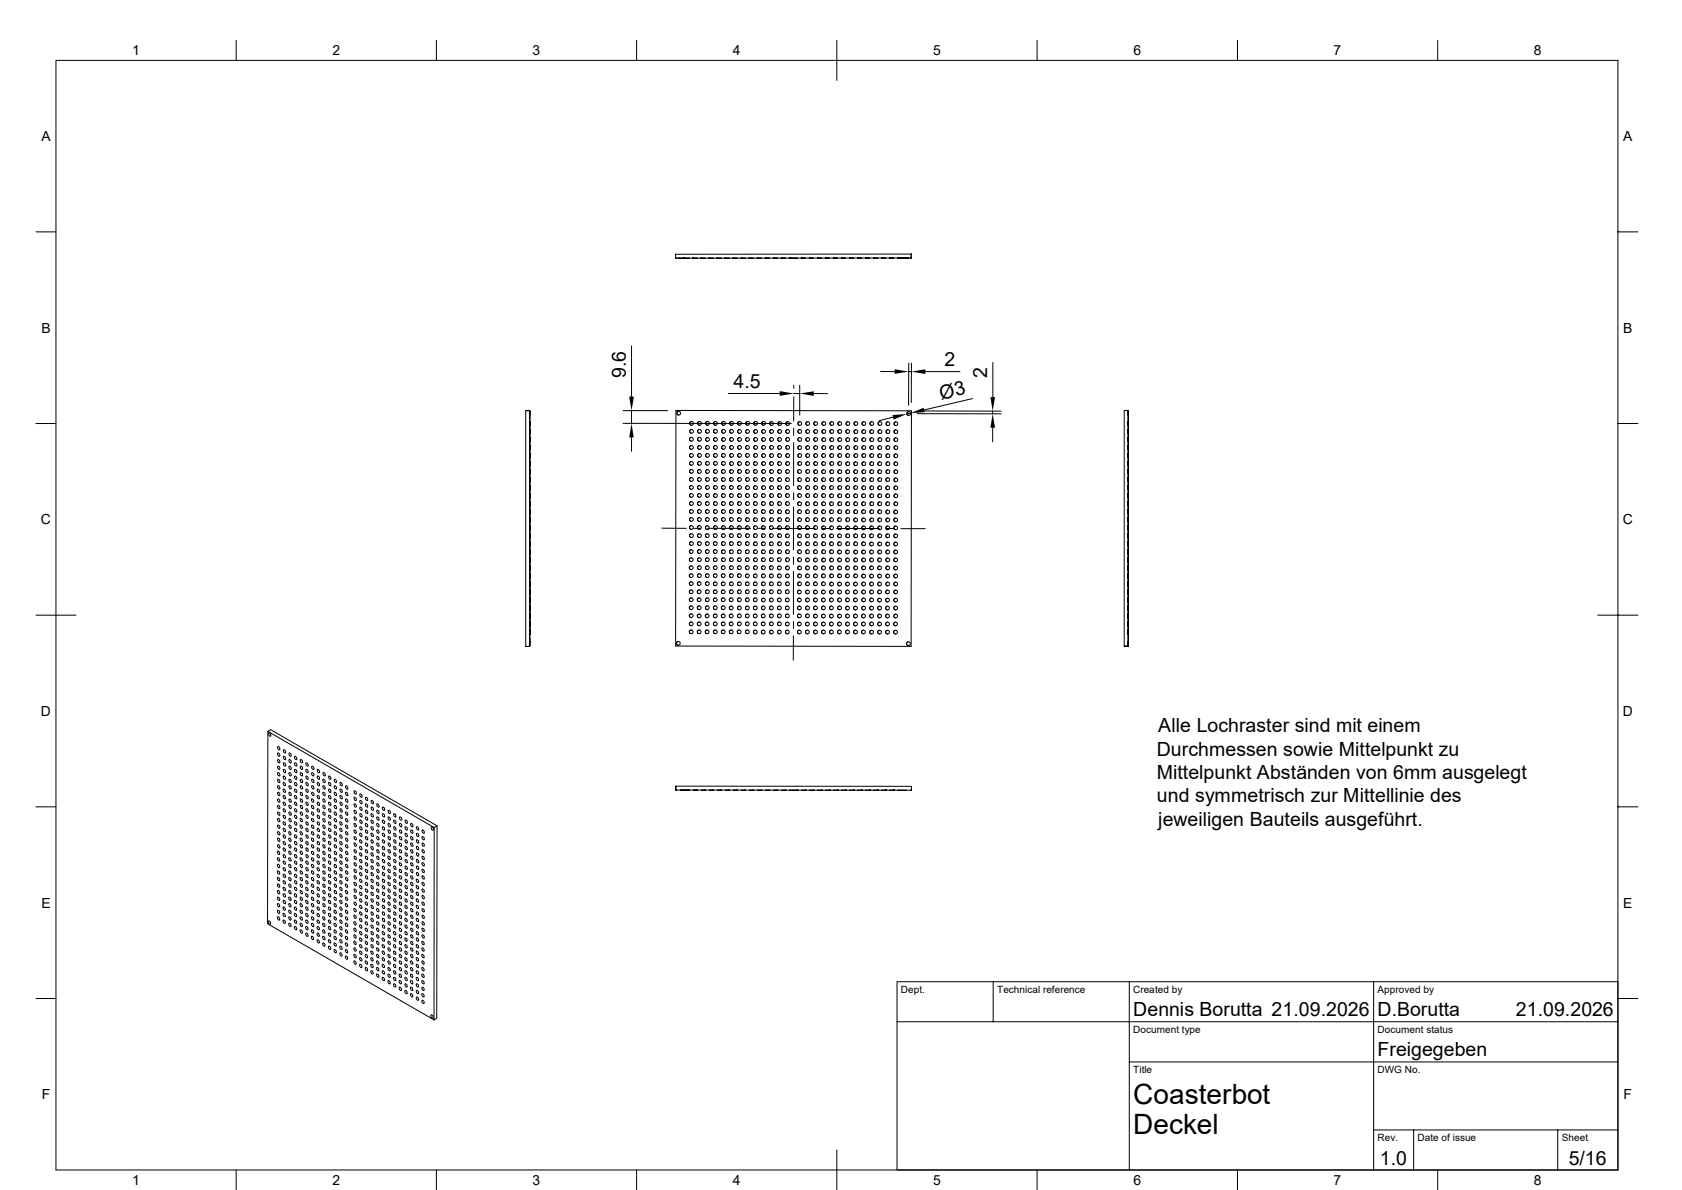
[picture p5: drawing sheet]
<svg xmlns="http://www.w3.org/2000/svg" width="420mm" height="297mm" viewBox="0 0 420 297" stroke-linecap="round" stroke-linejoin="round" font-family="sans-serif">
<defs><g id="words">
<g font-size="7">
<text x="283" y="275.5">Coasterbot</text>
<text x="283" y="283">Deckel</text>
</g>
<g font-size="4.9">
<text x="156.3" y="94.3" transform="rotate(-90 156.3 94.3)">9.6</text>
<text x="235.8" y="91.4">2</text>
<text x="246.5" y="94.4" transform="rotate(-90 246.5 94.4)">2</text>
<text x="183.2" y="96.7">4.5</text>
<text x="235" y="99.7" transform="rotate(-13 235 99.7)">Ø3</text>
<text x="289.2" y="182.8">Alle Lochraster sind mit einem</text>
<text x="288.8" y="188.6">Durchmessen sowie Mittelpunkt zu</text>
<text x="288.8" y="194.4">Mittelpunkt Abständen von 6mm ausgelegt</text>
<text x="288.9" y="200.3">und symmetrisch zur Mittellinie des</text>
<text x="289.2" y="206.2">jeweiligen Bauteils ausgeführt.</text>
<text x="283" y="253.5">Dennis Borutta 21.09.2026</text>
<text x="344" y="253.5">D.Borutta</text>
<text x="378.5" y="253.5">21.09.2026</text>
<text x="344" y="263.5">Freigegeben</text>
<text x="344.5" y="290.7">1.0</text>
<text x="391.7" y="290.7">5/16</text>
</g>
<g font-size="3.5">
<text x="33" y="13.8">1</text>
<text x="83" y="13.8">2</text>
<text x="133" y="13.8">3</text>
<text x="183" y="13.8">4</text>
<text x="233" y="13.8">5</text>
<text x="283" y="13.8">6</text>
<text x="333" y="13.8">7</text>
<text x="383" y="13.8">8</text>
<text x="10.3" y="35.2">A</text>
<text x="405.3" y="35.2">A</text>
<text x="10.3" y="83.1">B</text>
<text x="405.3" y="83.1">B</text>
<text x="10.2" y="130.9">C</text>
<text x="405.2" y="130.9">C</text>
<text x="10.2" y="178.7">D</text>
<text x="405.2" y="178.7">D</text>
<text x="10.3" y="226.5">E</text>
<text x="405.3" y="226.5">E</text>
<text x="10.4" y="274.4">F</text>
<text x="405.4" y="274.4">F</text>
<text x="33" y="295.8">1</text>
<text x="83" y="295.8">2</text>
<text x="133" y="295.8">3</text>
<text x="183" y="295.8">4</text>
<text x="233" y="295.7">5</text>
<text x="283" y="295.8">6</text>
<text x="333" y="295.8">7</text>
<text x="383" y="295.8">8</text>
</g>
<g font-size="2.5">
<text x="225" y="247.8">Dept.</text>
<text x="249" y="247.8">Technical reference</text>
<text x="283" y="247.8">Created by</text>
<text x="344" y="247.8">Approved by</text>
<text x="283" y="257.9">Document type</text>
<text x="344" y="257.9">Document status</text>
<text x="283" y="267.8">Title</text>
<text x="344" y="267.8">DWG No.</text>
<text x="344" y="284.8">Rev.</text>
<text x="354" y="284.8">Date of issue</text>
<text x="390" y="284.8">Sheet</text>
</g>
</g></defs>
<g fill="none" stroke="#000" stroke-width=".25">
<path d="M14 15.1h390v276.9h-390zM59 10.1v5M109 10.1v5M159 10.1v5M209 10.1v10M259 10.1v5M309 10.1v5M359 10.1v5M9 57.9h5M404 57.9h5M169.5 64.4h.1M170.7 64.4h-1.3"/>
<path d="M170.8 64.4h.1M173.1 64.4h.1M175.1 64.4h.1M177.1 64.4h.1M177.2 64.4h.1M179.1 64.4h.1M179.2 64.4h.1M181.1 64.4h.1M183.1 64.4h.1M185.1 64.4h.1M187.1 64.4h.1M187.2 64.4h.1"/>
<path d="M189.1 64.4h.1M189.2 64.4h.1M191.1 64.4h.1M191.2 64.4h.1M193.1 64.4h.1M195.1 64.4h.1M197.1 64.4h.1M197.2 64.4h.1M200.1 64.4h.1M200.2 64.4h.1M202.1 64.4h.1M202.2 64.4h.1"/>
<path d="M204.1 64.4h.1M204.2 64.4h.1M206.1 64.4h.1M206.2 64.4h.1M208.1 64.4h.1M208.2 64.4h.1M210.1 64.4h.1M210.2 64.4h.1M212.1 64.4h.1M212.2 64.4h.1M214.1 64.4h.1M214.2 64.4h.1"/>
<path d="M216.1 64.4h.1M216.2 64.4h.1M218.1 64.4h.1M220.1 64.4h.1M220.2 64.4h.1M222.1 64.3v.1M222.1 64.4h1.1M222.2 64.3v.1M224.2 64.3v.1M224.2 64.4h1.4M225.5 64.4h1.3M225.5 64.3v.1"/>
<path d="M225.6 64.3v.1M227.3 64.4h.3v-1l-58.9 .1 .1 .9M227.5 63.4l.1 1M227.5 64.4h-58.8M157.7 86.3v12.7M181.9 98.2h12.8M198.2 96.1v.8M198.2 98.2h1.5M198.2 99v6.1M199.7 96.1v7.5M203.2 98.2l3.5 .1M219.9 92.7l3.5 .1"/>
<path d="M226.9 90.6v10.5M226.9 92.8h.7M227.6 90.6l-.1 9.9M231.1 92.8h8.6M242.8 99.5l-12 2.8M247.9 90.5v8.6M9 105.7h5M131.3 102.5v58.8h.9v-58.8M131.3 102.4h1zM132.2 105.5v52.8zM132.2 119.3l.1 .9zM132.2 117.2l.1 1z"/>
<path d="M132.2 115.2l.1 1zM132.2 113.2l.1 1zM132.2 111.3l.1 .9zM132.2 109.2l.1 1zM132.2 107.2l.1 1zM132.2 105.2l.1 1zM132.2 104.5h.1M132.2 119.3v.9zM132.2 117.2v1zM132.2 115.2v1zM132.2 113.2v1.1zM132.2 111.3v.9z"/>
<path d="M132.2 109.2v1zM132.2 107.2v1zM132.2 105.2v1zM132.2 102.7v1zM132.3 102.4l-.1 58.9M132.3 105.5v52.7zM132.3 119.2v1zM132.3 117.2v1zM132.3 115.1v1.1zM132.3 113.2v1zM132.3 111.2v1zM132.3 115.2v1z"/>
<path d="M132.3 109.2v1zM132.3 107.1v1.1zM132.3 102.6v1zM132.3 105.2v1zM132.3 107.2v1zM132.3 119.3v.9zM132.3 103.1l-.1 1.5zM132.3 111.7v-.5v1M132.3 111.7v.5M132.3 105.7v-.5v1M132.3 105.7v.5M155.6 102.5h11.1"/>
<path d="M155.6 105.7h42M157.7 102.5v3.2M157.7 109.2v3.4M169.5 102.7a.47 .47 0 0 0-.5 .4 .47 .47 0 0 0 .5 .5M172.6 119.2a.47 .47 0 0 0-.4 .5 .47 .47 0 0 0 .4 .4M172.6 117.2a.47 .47 0 0 0-.4 .4 .47 .47 0 0 0 .4 .5M172.6 115.2a.47 .47 0 0 0-.4 .5 .47 .47 0 0 0 .4 .4M172.6 113.2a.47 .47 0 0 0-.4 .5 .47 .47 0 0 0 .4 .4M172.6 111.2a.47 .47 0 0 0-.4 .5 .47 .47 0 0 0 .4 .4M172.6 109.2a.47 .47 0 0 0-.4 .4 .47 .47 0 0 0 .4 .5M172.7 107.2a.47 .47 0 0 0-.5 .5 .47 .47 0 0 0 .5 .4M172.7 105.2a.47 .47 0 0 0-.5 .5 .47 .47 0 0 0 .5 .4"/>
<path d="M174.6 119.2a.47 .47 0 0 0-.4 .5 .47 .47 0 0 0 .4 .4M174.6 117.2a.47 .47 0 0 0-.4 .5 .47 .47 0 0 0 .4 .5M174.7 115.2a.47 .47 0 0 0-.5 .5 .47 .47 0 0 0 .5 .4M174.7 113.2a.47 .47 0 0 0-.5 .5 .47 .47 0 0 0 .5 .4M174.7 111.2a.47 .47 0 0 0-.5 .5 .47 .47 0 0 0 .5 .4M174.7 109.2a.47 .47 0 0 0-.5 .4 .47 .47 0 0 0 .5 .5M174.7 107.2a.47 .47 0 0 0-.5 .5 .47 .47 0 0 0 .5 .4M174.7 105.2a.47 .47 0 0 0-.5 .5 .47 .47 0 0 0 .5 .4M176.7 119.2a.47 .47 0 0 0-.5 .5 .47 .47 0 0 0 .5 .4M176.7 117.2a.47 .47 0 0 0-.5 .5 .47 .47 0 0 0 .5 .5M176.7 115.2a.47 .47 0 0 0-.5 .5 .47 .47 0 0 0 .5 .4M176.7 113.2a.47 .47 0 0 0-.5 .5 .47 .47 0 0 0 .5 .4"/>
<path d="M176.7 111.2a.47 .47 0 0 0-.5 .5 .47 .47 0 0 0 .5 .4M176.7 109.2a.47 .47 0 0 0-.5 .5 .47 .47 0 0 0 .5 .5M176.7 107.2a.47 .47 0 0 0-.5 .5 .47 .47 0 0 0 .5 .4M176.7 105.2a.47 .47 0 0 0-.5 .5 .47 .47 0 0 0 .5 .4M178.6 119.2a.47 .47 0 0 0-.4 .5 .47 .47 0 0 0 .4 .4M178.6 117.2a.47 .47 0 0 0-.4 .5 .47 .47 0 0 0 .4 .5M178.6 115.2a.47 .47 0 0 0-.4 .5 .47 .47 0 0 0 .4 .4M178.6 113.2a.47 .47 0 0 0-.4 .5 .47 .47 0 0 0 .4 .4M178.6 111.2a.47 .47 0 0 0-.4 .5 .47 .47 0 0 0 .4 .4M178.6 109.2a.47 .47 0 0 0-.4 .5 .47 .47 0 0 0 .4 .5M178.6 107.2a.47 .47 0 0 0-.4 .5 .47 .47 0 0 0 .4 .4M178.6 105.2a.47 .47 0 0 0-.4 .5 .47 .47 0 0 0 .4 .4"/>
<path d="M180.6 119.2a.47 .47 0 0 0-.4 .5 .47 .47 0 0 0 .4 .4M180.6 117.2a.47 .47 0 0 0-.4 .5 .47 .47 0 0 0 .4 .5M180.6 115.2a.47 .47 0 0 0-.4 .5 .47 .47 0 0 0 .4 .4M180.6 113.2a.47 .47 0 0 0-.4 .5 .47 .47 0 0 0 .4 .4M180.7 111.2a.47 .47 0 0 0-.5 .5 .47 .47 0 0 0 .5 .4M180.7 109.2a.47 .47 0 0 0-.5 .5 .47 .47 0 0 0 .5 .5M180.7 107.2a.47 .47 0 0 0-.5 .5 .47 .47 0 0 0 .5 .4M180.7 105.2a.47 .47 0 0 0-.5 .5 .47 .47 0 0 0 .5 .4M182.7 119.2a.47 .47 0 0 0-.5 .5 .47 .47 0 0 0 .5 .4M182.7 117.2a.47 .47 0 0 0-.5 .5 .47 .47 0 0 0 .5 .5M182.7 115.2a.47 .47 0 0 0-.5 .5 .47 .47 0 0 0 .5 .5M182.7 113.2a.47 .47 0 0 0-.5 .5 .47 .47 0 0 0 .5 .4"/>
<path d="M182.7 111.2a.47 .47 0 0 0-.5 .5 .47 .47 0 0 0 .5 .4M182.7 109.2a.47 .47 0 0 0-.5 .5 .47 .47 0 0 0 .5 .5M182.7 107.2a.47 .47 0 0 0-.5 .5 .47 .47 0 0 0 .5 .4M182.7 105.2a.47 .47 0 0 0-.5 .5 .47 .47 0 0 0 .5 .4M184.7 119.2a.47 .47 0 0 0-.5 .5 .47 .47 0 0 0 .5 .4M184.7 117.2a.47 .47 0 0 0-.5 .5 .47 .47 0 0 0 .5 .5M184.7 115.2a.47 .47 0 0 0-.5 .5 .47 .47 0 0 0 .5 .5M184.7 113.2a.47 .47 0 0 0-.5 .5 .47 .47 0 0 0 .5 .4M184.7 111.2a.47 .47 0 0 0-.5 .5 .47 .47 0 0 0 .5 .4M184.7 109.2a.47 .47 0 0 0-.5 .5 .47 .47 0 0 0 .5 .5M184.7 107.2a.47 .47 0 0 0-.5 .5 .47 .47 0 0 0 .5 .5M184.7 105.2a.47 .47 0 0 0-.5 .5 .47 .47 0 0 0 .5 .4"/>
<path d="M186.6 119.2a.47 .47 0 0 0-.4 .5 .47 .47 0 0 0 .4 .4M186.6 117.2a.47 .47 0 0 0-.4 .5 .47 .47 0 0 0 .4 .5M186.6 115.2a.47 .47 0 0 0-.4 .5 .47 .47 0 0 0 .4 .5M186.6 113.2a.47 .47 0 0 0-.4 .5 .47 .47 0 0 0 .4 .4M186.6 111.2a.47 .47 0 0 0-.4 .5 .47 .47 0 0 0 .4 .4M186.6 109.2a.47 .47 0 0 0-.4 .5 .47 .47 0 0 0 .4 .5M186.6 107.2a.47 .47 0 0 0-.4 .5 .47 .47 0 0 0 .4 .5M186.7 105.2a.47 .47 0 0 0-.5 .5 .47 .47 0 0 0 .5 .4M188.6 119.2a.47 .47 0 0 0-.4 .5 .47 .47 0 0 0 .4 .4M188.6 117.2a.47 .47 0 0 0-.4 .5 .47 .47 0 0 0 .4 .5M188.6 115.2a.47 .47 0 0 0-.4 .5 .47 .47 0 0 0 .4 .5M188.7 113.2a.47 .47 0 0 0-.5 .5 .47 .47 0 0 0 .5 .4"/>
<path d="M188.7 111.2a.47 .47 0 0 0-.5 .5 .47 .47 0 0 0 .5 .4M188.7 109.2a.47 .47 0 0 0-.5 .5 .47 .47 0 0 0 .5 .5M188.7 107.2a.47 .47 0 0 0-.5 .5 .47 .47 0 0 0 .5 .5M188.7 105.2a.47 .47 0 0 0-.5 .5 .47 .47 0 0 0 .5 .4M190.7 119.2a.47 .47 0 0 0-.5 .5 .47 .47 0 0 0 .5 .4M190.7 117.2a.47 .47 0 0 0-.5 .5 .47 .47 0 0 0 .5 .5M190.7 115.2a.47 .47 0 0 0-.5 .5 .47 .47 0 0 0 .5 .5M190.7 113.2a.47 .47 0 0 0-.5 .5 .47 .47 0 0 0 .5 .5M190.7 111.2a.47 .47 0 0 0-.5 .5 .47 .47 0 0 0 .5 .4M190.7 109.2a.47 .47 0 0 0-.5 .5 .47 .47 0 0 0 .5 .5M190.7 107.2a.47 .47 0 0 0-.5 .5 .47 .47 0 0 0 .5 .5M190.7 105.2a.47 .47 0 0 0-.5 .5 .47 .47 0 0 0 .5 .4"/>
<path d="M192.7 119.2a.47 .47 0 0 0-.5 .5 .47 .47 0 0 0 .5 .4M192.7 117.2a.47 .47 0 0 0-.5 .5 .47 .47 0 0 0 .5 .5M192.7 115.2a.47 .47 0 0 0-.5 .5 .47 .47 0 0 0 .5 .5M192.7 113.2a.47 .47 0 0 0-.5 .5 .47 .47 0 0 0 .5 .5M192.7 111.2a.47 .47 0 0 0-.5 .5 .47 .47 0 0 0 .5 .4M192.7 109.2a.47 .47 0 0 0-.5 .5 .47 .47 0 0 0 .5 .5M192.7 107.2a.47 .47 0 0 0-.5 .5 .47 .47 0 0 0 .5 .5M192.7 105.2a.47 .47 0 0 0-.5 .5 .47 .47 0 0 0 .5 .5M194.6 119.3a.47 .47 0 0 0-.4 .4 .47 .47 0 0 0 .4 .5M194.6 117.2a.47 .47 0 0 0-.4 .5 .47 .47 0 0 0 .4 .5M194.6 115.2a.47 .47 0 0 0-.4 .5 .47 .47 0 0 0 .4 .5M194.6 113.2a.47 .47 0 0 0-.4 .5 .47 .47 0 0 0 .4 .5"/>
<path d="M194.6 111.2a.47 .47 0 0 0-.4 .5 .47 .47 0 0 0 .4 .4M194.6 109.2a.47 .47 0 0 0-.4 .5 .47 .47 0 0 0 .4 .5M194.7 107.2a.47 .47 0 0 0-.5 .5 .47 .47 0 0 0 .5 .5M194.7 105.2a.47 .47 0 0 0-.5 .5 .47 .47 0 0 0 .5 .5M196.6 119.3a.47 .47 0 0 0-.4 .4 .47 .47 0 0 0 .4 .5M196.6 117.2a.47 .47 0 0 0-.4 .5 .47 .47 0 0 0 .4 .5M196.7 115.2a.47 .47 0 0 0-.5 .5 .47 .47 0 0 0 .5 .5M196.7 113.2a.47 .47 0 0 0-.5 .5 .47 .47 0 0 0 .5 .5M196.7 111.2a.47 .47 0 0 0-.5 .5 .47 .47 0 0 0 .5 .4M196.7 109.2a.47 .47 0 0 0-.5 .5 .47 .47 0 0 0 .5 .5M196.7 107.2a.47 .47 0 0 0-.5 .5 .47 .47 0 0 0 .5 .5M196.7 105.2a.47 .47 0 0 0-.5 .5 .47 .47 0 0 0 .5 .5"/>
<path d="M198.2 106.9v1.8M198.2 110.4v10.8M199.6 119.3a.47 .47 0 0 0-.4 .4 .47 .47 0 0 0 .4 .5M199.6 117.2a.47 .47 0 0 0-.4 .5 .47 .47 0 0 0 .4 .5M199.7 115.2a.47 .47 0 0 0-.5 .5 .47 .47 0 0 0 .5 .5M199.7 113.2a.47 .47 0 0 0-.5 .5 .47 .47 0 0 0 .5 .5M199.7 111.3a.47 .47 0 0 0-.5 .4 .47 .47 0 0 0 .5 .5M199.7 109.2a.47 .47 0 0 0-.5 .5 .47 .47 0 0 0 .5 .5M199.7 107.2a.47 .47 0 0 0-.5 .5 .47 .47 0 0 0 .5 .5M199.7 105.2a.47 .47 0 0 0-.5 .5 .47 .47 0 0 0 .5 .5M201.7 119.3a.47 .47 0 0 0-.5 .4 .47 .47 0 0 0 .5 .5M201.7 117.2a.47 .47 0 0 0-.5 .5 .47 .47 0 0 0 .5 .5"/>
<path d="M201.7 115.2a.47 .47 0 0 0-.5 .5 .47 .47 0 0 0 .5 .5M201.7 113.2a.47 .47 0 0 0-.5 .5 .47 .47 0 0 0 .5 .5M201.7 111.3a.47 .47 0 0 0-.5 .4 .47 .47 0 0 0 .5 .5M201.7 109.2a.47 .47 0 0 0-.5 .5 .47 .47 0 0 0 .5 .5M201.7 107.2a.47 .47 0 0 0-.5 .5 .47 .47 0 0 0 .5 .5M201.7 105.2a.47 .47 0 0 0-.5 .5 .47 .47 0 0 0 .5 .5M203.7 119.3a.47 .47 0 0 0-.5 .4 .47 .47 0 0 0 .5 .5M203.7 117.3a.47 .47 0 0 0-.5 .4 .47 .47 0 0 0 .5 .5M203.7 115.2a.47 .47 0 0 0-.5 .5 .47 .47 0 0 0 .5 .5M203.7 113.2a.47 .47 0 0 0-.5 .5 .47 .47 0 0 0 .5 .5M203.7 111.3a.47 .47 0 0 0-.5 .4 .47 .47 0 0 0 .5 .5M203.7 109.2a.47 .47 0 0 0-.5 .5 .47 .47 0 0 0 .5 .5"/>
<path d="M203.7 107.2a.47 .47 0 0 0-.5 .5 .47 .47 0 0 0 .5 .5M203.7 105.2a.47 .47 0 0 0-.5 .5 .47 .47 0 0 0 .5 .5M205.7 119.3a.47 .47 0 0 0-.5 .4 .47 .47 0 0 0 .5 .5M205.7 117.3a.47 .47 0 0 0-.5 .4 .47 .47 0 0 0 .5 .5M205.7 115.2a.47 .47 0 0 0-.5 .5 .47 .47 0 0 0 .5 .5M205.7 113.2a.47 .47 0 0 0-.5 .5 .47 .47 0 0 0 .5 .5M205.7 111.3a.47 .47 0 0 0-.5 .4 .47 .47 0 0 0 .5 .5M205.7 109.3a.47 .47 0 0 0-.5 .4 .47 .47 0 0 0 .5 .5M205.7 107.2a.47 .47 0 0 0-.5 .5 .47 .47 0 0 0 .5 .5M205.7 105.2a.47 .47 0 0 0-.5 .5 .47 .47 0 0 0 .5 .5M207.7 119.3a.47 .47 0 0 0-.5 .4 .47 .47 0 0 0 .5 .5M207.7 117.3a.47 .47 0 0 0-.5 .4 .47 .47 0 0 0 .5 .5"/>
<path d="M207.7 115.2a.47 .47 0 0 0-.5 .5 .47 .47 0 0 0 .5 .5M207.7 113.2a.47 .47 0 0 0-.5 .5 .47 .47 0 0 0 .5 .5M207.7 111.3a.47 .47 0 0 0-.5 .4 .47 .47 0 0 0 .5 .5M207.7 109.3a.47 .47 0 0 0-.5 .4 .47 .47 0 0 0 .5 .5M207.7 107.2a.47 .47 0 0 0-.5 .5 .47 .47 0 0 0 .5 .5M207.7 105.2a.47 .47 0 0 0-.5 .5 .47 .47 0 0 0 .5 .5M209.7 119.3a.47 .47 0 0 0-.5 .4 .47 .47 0 0 0 .5 .5M209.7 117.3a.47 .47 0 0 0-.5 .4 .47 .47 0 0 0 .5 .5M209.7 115.2a.47 .47 0 0 0-.5 .5 .47 .47 0 0 0 .5 .5M209.7 113.2a.47 .47 0 0 0-.5 .5 .47 .47 0 0 0 .5 .5M209.7 111.3a.47 .47 0 0 0-.5 .4 .47 .47 0 0 0 .5 .5M209.7 109.3a.47 .47 0 0 0-.5 .4 .47 .47 0 0 0 .5 .5"/>
<path d="M209.7 107.2a.47 .47 0 0 0-.5 .5 .47 .47 0 0 0 .5 .5M209.7 105.2a.47 .47 0 0 0-.5 .5 .47 .47 0 0 0 .5 .5M211.7 119.3a.47 .47 0 0 0-.5 .4 .47 .47 0 0 0 .5 .5M211.7 117.3a.47 .47 0 0 0-.5 .4 .47 .47 0 0 0 .5 .5M211.7 115.3a.47 .47 0 0 0-.5 .4 .47 .47 0 0 0 .5 .5M211.7 113.2a.47 .47 0 0 0-.5 .5 .47 .47 0 0 0 .5 .5M211.7 111.3a.47 .47 0 0 0-.5 .4 .47 .47 0 0 0 .5 .5M211.7 109.3a.47 .47 0 0 0-.5 .4 .47 .47 0 0 0 .5 .5M211.7 107.2a.47 .47 0 0 0-.5 .5 .47 .47 0 0 0 .5 .5M211.7 105.2a.47 .47 0 0 0-.5 .5 .47 .47 0 0 0 .5 .5M213.7 119.3a.47 .47 0 0 0-.5 .4 .47 .47 0 0 0 .5 .5M213.7 117.3a.47 .47 0 0 0-.5 .4 .47 .47 0 0 0 .5 .5"/>
<path d="M213.7 115.3a.47 .47 0 0 0-.5 .4 .47 .47 0 0 0 .5 .5M213.7 113.2a.47 .47 0 0 0-.5 .5 .47 .47 0 0 0 .5 .5M213.7 111.3a.47 .47 0 0 0-.5 .4 .47 .47 0 0 0 .5 .5M213.7 109.3a.47 .47 0 0 0-.5 .4 .47 .47 0 0 0 .5 .5M213.7 107.3a.47 .47 0 0 0-.5 .4 .47 .47 0 0 0 .5 .5M213.7 105.2a.47 .47 0 0 0-.5 .5 .47 .47 0 0 0 .5 .5M215.7 119.3a.47 .47 0 0 0-.5 .4 .47 .47 0 0 0 .5 .5M215.7 117.3a.47 .47 0 0 0-.5 .4 .47 .47 0 0 0 .5 .5M215.7 115.3a.47 .47 0 0 0-.5 .4 .47 .47 0 0 0 .5 .5M215.7 113.2a.47 .47 0 0 0-.5 .5 .47 .47 0 0 0 .5 .5M215.7 111.3a.47 .47 0 0 0-.5 .4 .47 .47 0 0 0 .5 .5M215.7 109.3a.47 .47 0 0 0-.5 .4 .47 .47 0 0 0 .5 .5"/>
<path d="M215.7 107.3a.47 .47 0 0 0-.5 .4 .47 .47 0 0 0 .5 .5M215.7 105.2a.47 .47 0 0 0-.5 .5 .47 .47 0 0 0 .5 .5M217.7 119.3a.47 .47 0 0 0-.5 .4 .47 .47 0 0 0 .5 .5M217.7 117.3a.47 .47 0 0 0-.5 .4 .47 .47 0 0 0 .5 .5M217.7 115.3a.47 .47 0 0 0-.5 .4 .47 .47 0 0 0 .5 .5M217.7 113.2a.47 .47 0 0 0-.5 .5 .47 .47 0 0 0 .5 .5M217.7 111.3a.47 .47 0 0 0-.5 .4 .47 .47 0 0 0 .5 .5M217.7 109.3a.47 .47 0 0 0-.5 .4 .47 .47 0 0 0 .5 .5M217.7 107.3a.47 .47 0 0 0-.5 .4 .47 .47 0 0 0 .5 .5M217.7 105.2a.47 .47 0 0 0-.5 .5 .47 .47 0 0 0 .5 .5M219.7 119.3a.47 .47 0 0 0-.5 .4 .47 .47 0 0 0 .5 .5M219.7 117.3a.47 .47 0 0 0-.5 .4 .47 .47 0 0 0 .5 .5"/>
<path d="M219.7 115.3a.47 .47 0 0 0-.5 .4 .47 .47 0 0 0 .5 .5M219.7 113.3a.47 .47 0 0 0-.5 .4 .47 .47 0 0 0 .5 .5M219.7 111.3a.47 .47 0 0 0-.5 .4 .47 .47 0 0 0 .5 .5M219.7 109.3a.47 .47 0 0 0-.5 .4 .47 .47 0 0 0 .5 .5M219.7 107.3a.47 .47 0 0 0-.5 .4 .47 .47 0 0 0 .5 .5M219.7 105.2a.47 .47 0 0 0-.5 .5 .47 .47 0 0 0 .5 .5M221.7 119.3a.47 .47 0 0 0-.5 .4 .47 .47 0 0 0 .5 .5M221.7 117.3a.47 .47 0 0 0-.5 .4 .47 .47 0 0 0 .5 .5M221.7 115.3a.47 .47 0 0 0-.5 .4 .47 .47 0 0 0 .5 .5M221.7 113.3a.47 .47 0 0 0-.5 .4 .47 .47 0 0 0 .5 .5M221.7 111.3a.47 .47 0 0 0-.5 .4 .47 .47 0 0 0 .5 .5M221.7 109.3a.47 .47 0 0 0-.5 .4 .47 .47 0 0 0 .5 .5"/>
<path d="M221.7 107.3a.47 .47 0 0 0-.5 .4 .47 .47 0 0 0 .5 .5M221.7 105.3a.47 .47 0 0 0-.5 .4 .47 .47 0 0 0 .5 .5M223 104.1l-3.4 .9M223.7 119.3a.47 .47 0 0 0-.5 .5 .47 .47 0 0 0 .5 .4M223.7 117.3a.47 .47 0 0 0-.5 .4 .47 .47 0 0 0 .5 .5M223.7 115.3a.47 .47 0 0 0-.5 .4 .47 .47 0 0 0 .5 .5M223.7 113.3a.47 .47 0 0 0-.5 .4 .47 .47 0 0 0 .5 .5M223.7 111.3a.47 .47 0 0 0-.5 .4 .47 .47 0 0 0 .5 .5M223.7 109.3a.47 .47 0 0 0-.5 .4 .47 .47 0 0 0 .5 .5M223.7 107.3a.47 .47 0 0 0-.5 .4 .47 .47 0 0 0 .5 .5M223.7 105.3a.47 .47 0 0 0-.5 .4 .47 .47 0 0 0 .5 .5M226.9 102.7a.47 .47 0 0 0-.5 .5 .47 .47 0 0 0 .5 .5"/>
<path d="M227.4 103.1l-1 .2M227.6 102.5l-.1 58.8zM227.6 102.5l-58.8-.1-.1 58.8 58.8 .1M229 103.3h21M229.7 102.6h20.3M247.9 102.6v.7M247.9 106.8v3.5M281.7 102.4v58.8h-1v-58.8h1v58.9l-1-.1M281.7 119.2v1zM281.7 117.2v1zM281.7 115.1v1.1zM281.7 113.2v1z"/>
<path d="M281.7 111.2v1zM281.7 109.2v1zM281.7 107.1v1.1zM281.7 102.6v1zM281.7 105.2v1zM281.7 115.2v1zM281.7 107.2v1zM281.7 119.3v.9zM281.7 113.2v1.1zM281.7 111.3v.9zM281.7 102.7v1zM281.7 111.7v-.5v1"/>
<path d="M281.7 111.7v.5M281.7 105.7v-.5v1M281.7 105.7v.5M404 105.7h5M132.2 139.2l.1 1.1zM132.2 137.2l.1 1.1zM132.2 135.3l.1 .9zM132.2 133.3l.1 .9zM132.2 131.2l.1 1zM132.2 129.2l.1 1.1zM132.2 127.3l.1 .9zM132.2 125.3l.1 .9z"/>
<path d="M132.2 123.2l.1 1zM132.2 121.2l.1 1.1zM132.2 139.2v1.1zM132.2 137.2v1.1zM132.2 135.3v1zM132.2 133.3v.9zM132.2 131.2v1zM132.2 129.2v1.1zM132.2 127.3v.9zM132.2 125.3v.9zM132.2 123.2v1zM132.2 121.2v1.1z"/>
<path d="M132.3 139.2v1zM132.3 137.2v1zM132.3 135.2v1zM132.3 133.2v1zM132.3 139.2v1.1zM132.3 137.2v1.1zM132.3 135.3v.9zM132.3 131.2v1zM132.3 129.2v1zM132.3 127.2v1zM132.3 125.2v1zM132.3 123.2v1z"/>
<path d="M132.3 121.2v1zM132.3 129.2v1.1zM132.3 127.3v.9zM132.3 133.7v-.5v1M132.3 133.7v.5M165.3 131.8l6.1 .1M172.6 139.2a.47 .47 0 0 0-.5 .5 .47 .47 0 0 0 .5 .5M172.6 137.2a.47 .47 0 0 0-.4 .5 .47 .47 0 0 0 .4 .4M172.6 135.2a.47 .47 0 0 0-.4 .5 .47 .47 0 0 0 .4 .4M172.6 133.2a.47 .47 0 0 0-.4 .5 .47 .47 0 0 0 .4 .5M172.6 131.2a.47 .47 0 0 0-.4 .5 .47 .47 0 0 0 .4 .4M172.6 129.2a.47 .47 0 0 0-.4 .5 .47 .47 0 0 0 .4 .4"/>
<path d="M172.6 127.2a.47 .47 0 0 0-.4 .5 .47 .47 0 0 0 .4 .4M172.6 125.2a.47 .47 0 0 0-.4 .5 .47 .47 0 0 0 .4 .5M172.6 123.2a.47 .47 0 0 0-.4 .5 .47 .47 0 0 0 .4 .4M172.6 121.2a.47 .47 0 0 0-.4 .5 .47 .47 0 0 0 .4 .4M173.1 131.9h1.8M174.6 139.2a.47 .47 0 0 0-.4 .5 .47 .47 0 0 0 .4 .5M174.6 137.2a.47 .47 0 0 0-.4 .5 .47 .47 0 0 0 .4 .4M174.6 135.2a.47 .47 0 0 0-.4 .5 .47 .47 0 0 0 .4 .4M174.6 133.2a.47 .47 0 0 0-.4 .5 .47 .47 0 0 0 .4 .5M174.6 131.2a.47 .47 0 0 0-.4 .5 .47 .47 0 0 0 .4 .4M174.6 129.2a.47 .47 0 0 0-.4 .5 .47 .47 0 0 0 .4 .4M174.6 127.2a.47 .47 0 0 0-.4 .5 .47 .47 0 0 0 .4 .4"/>
<path d="M174.6 125.2a.47 .47 0 0 0-.4 .5 .47 .47 0 0 0 .4 .5M174.6 123.2a.47 .47 0 0 0-.4 .5 .47 .47 0 0 0 .4 .4M174.6 121.2a.47 .47 0 0 0-.4 .5 .47 .47 0 0 0 .4 .4M176.6 139.2a.47 .47 0 0 0-.5 .5 .47 .47 0 0 0 .5 .5M176.6 137.2a.47 .47 0 0 0-.5 .5 .47 .47 0 0 0 .5 .4M176.6 135.2a.47 .47 0 0 0-.5 .5 .47 .47 0 0 0 .5 .4M176.6 133.2a.47 .47 0 0 0-.5 .5 .47 .47 0 0 0 .5 .5M176.6 131.2a.47 .47 0 0 0-.5 .5 .47 .47 0 0 0 .5 .5M176.6 129.2a.47 .47 0 0 0-.5 .5 .47 .47 0 0 0 .5 .4M176.6 127.2a.47 .47 0 0 0-.5 .5 .47 .47 0 0 0 .5 .4M176.6 125.2a.47 .47 0 0 0-.5 .5 .47 .47 0 0 0 .5 .5M176.7 123.2a.47 .47 0 0 0-.5 .5 .47 .47 0 0 0 .5 .4"/>
<path d="M176.7 121.2a.47 .47 0 0 0-.5 .5 .47 .47 0 0 0 .5 .4M176.7 131.9h10.7M178.6 139.2a.47 .47 0 0 0-.5 .5 .47 .47 0 0 0 .5 .5M178.6 137.2a.47 .47 0 0 0-.5 .5 .47 .47 0 0 0 .5 .4M178.6 135.2a.47 .47 0 0 0-.5 .5 .47 .47 0 0 0 .5 .4M178.6 133.2a.47 .47 0 0 0-.5 .5 .47 .47 0 0 0 .5 .5M178.6 131.2a.47 .47 0 0 0-.4 .5 .47 .47 0 0 0 .4 .5M178.6 129.2a.47 .47 0 0 0-.4 .5 .47 .47 0 0 0 .4 .4M178.6 127.2a.47 .47 0 0 0-.4 .5 .47 .47 0 0 0 .4 .4M178.6 125.2a.47 .47 0 0 0-.4 .5 .47 .47 0 0 0 .4 .5M178.6 123.2a.47 .47 0 0 0-.4 .5 .47 .47 0 0 0 .4 .5M178.6 121.2a.47 .47 0 0 0-.4 .5 .47 .47 0 0 0 .4 .4"/>
<path d="M180.6 139.2a.47 .47 0 0 0-.4 .5 .47 .47 0 0 0 .4 .5M180.6 137.2a.47 .47 0 0 0-.4 .5 .47 .47 0 0 0 .4 .5M180.6 135.2a.47 .47 0 0 0-.4 .5 .47 .47 0 0 0 .4 .4M180.6 133.2a.47 .47 0 0 0-.4 .5 .47 .47 0 0 0 .4 .5M180.6 131.2a.47 .47 0 0 0-.4 .5 .47 .47 0 0 0 .4 .5M180.6 129.2a.47 .47 0 0 0-.4 .5 .47 .47 0 0 0 .4 .4M180.6 127.2a.47 .47 0 0 0-.4 .5 .47 .47 0 0 0 .4 .4M180.6 125.2a.47 .47 0 0 0-.4 .5 .47 .47 0 0 0 .4 .5M180.6 123.2a.47 .47 0 0 0-.4 .5 .47 .47 0 0 0 .4 .5M180.6 121.2a.47 .47 0 0 0-.4 .5 .47 .47 0 0 0 .4 .4M182.6 139.2a.47 .47 0 0 0-.4 .5 .47 .47 0 0 0 .4 .5M182.6 137.2a.47 .47 0 0 0-.4 .5 .47 .47 0 0 0 .4 .5"/>
<path d="M182.6 135.2a.47 .47 0 0 0-.4 .5 .47 .47 0 0 0 .4 .4M182.6 133.2a.47 .47 0 0 0-.4 .5 .47 .47 0 0 0 .4 .5M182.6 131.2a.47 .47 0 0 0-.4 .5 .47 .47 0 0 0 .4 .5M182.6 129.2a.47 .47 0 0 0-.4 .5 .47 .47 0 0 0 .4 .4M182.6 127.2a.47 .47 0 0 0-.4 .5 .47 .47 0 0 0 .4 .4M182.6 125.2a.47 .47 0 0 0-.4 .5 .47 .47 0 0 0 .4 .5M182.6 123.2a.47 .47 0 0 0-.4 .5 .47 .47 0 0 0 .4 .5M182.6 121.2a.47 .47 0 0 0-.4 .5 .47 .47 0 0 0 .4 .4M184.6 139.2a.47 .47 0 0 0-.4 .5 .47 .47 0 0 0 .4 .5M184.6 137.2a.47 .47 0 0 0-.4 .5 .47 .47 0 0 0 .4 .5M184.6 135.2a.47 .47 0 0 0-.4 .5 .47 .47 0 0 0 .4 .4M184.6 133.2a.47 .47 0 0 0-.4 .5 .47 .47 0 0 0 .4 .5"/>
<path d="M184.6 131.2a.47 .47 0 0 0-.4 .5 .47 .47 0 0 0 .4 .5M184.6 129.2a.47 .47 0 0 0-.4 .5 .47 .47 0 0 0 .4 .5M184.7 127.2a.47 .47 0 0 0-.5 .5 .47 .47 0 0 0 .5 .4M184.7 125.2a.47 .47 0 0 0-.5 .5 .47 .47 0 0 0 .5 .5M184.7 123.2a.47 .47 0 0 0-.5 .5 .47 .47 0 0 0 .5 .5M184.7 121.2a.47 .47 0 0 0-.5 .5 .47 .47 0 0 0 .5 .4M186.6 139.2a.47 .47 0 0 0-.5 .5 .47 .47 0 0 0 .5 .5M186.6 137.2a.47 .47 0 0 0-.5 .5 .47 .47 0 0 0 .5 .5M186.6 135.2a.47 .47 0 0 0-.4 .5 .47 .47 0 0 0 .4 .4M186.6 133.2a.47 .47 0 0 0-.4 .5 .47 .47 0 0 0 .4 .5M186.6 131.2a.47 .47 0 0 0-.4 .5 .47 .47 0 0 0 .4 .5M186.6 129.2a.47 .47 0 0 0-.4 .5 .47 .47 0 0 0 .4 .5"/>
<path d="M186.6 127.2a.47 .47 0 0 0-.4 .5 .47 .47 0 0 0 .4 .4M186.6 125.2a.47 .47 0 0 0-.4 .5 .47 .47 0 0 0 .4 .5M186.6 123.2a.47 .47 0 0 0-.4 .5 .47 .47 0 0 0 .4 .5M186.6 121.2a.47 .47 0 0 0-.4 .5 .47 .47 0 0 0 .4 .5M188.6 139.2a.47 .47 0 0 0-.4 .5 .47 .47 0 0 0 .4 .5M188.6 137.2a.47 .47 0 0 0-.4 .5 .47 .47 0 0 0 .4 .5M188.6 135.3a.47 .47 0 0 0-.4 .4 .47 .47 0 0 0 .4 .5M188.6 133.2a.47 .47 0 0 0-.4 .5 .47 .47 0 0 0 .4 .5M188.6 131.2a.47 .47 0 0 0-.4 .5 .47 .47 0 0 0 .4 .5M188.6 129.2a.47 .47 0 0 0-.4 .5 .47 .47 0 0 0 .4 .5M188.6 127.2a.47 .47 0 0 0-.4 .5 .47 .47 0 0 0 .4 .4M188.6 125.2a.47 .47 0 0 0-.4 .5 .47 .47 0 0 0 .4 .5"/>
<path d="M188.6 123.2a.47 .47 0 0 0-.4 .5 .47 .47 0 0 0 .4 .5M188.6 121.2a.47 .47 0 0 0-.4 .5 .47 .47 0 0 0 .4 .5M189.2 131.9h1.8M190.6 139.2a.47 .47 0 0 0-.4 .5 .47 .47 0 0 0 .4 .5M190.6 137.2a.47 .47 0 0 0-.4 .5 .47 .47 0 0 0 .4 .5M190.6 135.3a.47 .47 0 0 0-.4 .4 .47 .47 0 0 0 .4 .5M190.6 133.2a.47 .47 0 0 0-.4 .5 .47 .47 0 0 0 .4 .5M190.6 131.2a.47 .47 0 0 0-.4 .5 .47 .47 0 0 0 .4 .5M190.6 129.2a.47 .47 0 0 0-.4 .5 .47 .47 0 0 0 .4 .5M190.6 127.2a.47 .47 0 0 0-.4 .5 .47 .47 0 0 0 .4 .4M190.6 125.2a.47 .47 0 0 0-.4 .5 .47 .47 0 0 0 .4 .5M190.6 123.2a.47 .47 0 0 0-.4 .5 .47 .47 0 0 0 .4 .5"/>
<path d="M190.7 121.2a.47 .47 0 0 0-.5 .5 .47 .47 0 0 0 .5 .5M192.6 139.2a.47 .47 0 0 0-.4 .5 .47 .47 0 0 0 .4 .5M192.6 137.2a.47 .47 0 0 0-.4 .5 .47 .47 0 0 0 .4 .5M192.6 135.3a.47 .47 0 0 0-.4 .4 .47 .47 0 0 0 .4 .5M192.6 133.2a.47 .47 0 0 0-.4 .5 .47 .47 0 0 0 .4 .5M192.6 131.2a.47 .47 0 0 0-.4 .5 .47 .47 0 0 0 .4 .5M192.7 129.2a.47 .47 0 0 0-.5 .5 .47 .47 0 0 0 .5 .5M192.7 127.3a.47 .47 0 0 0-.5 .4 .47 .47 0 0 0 .5 .5M192.7 125.2a.47 .47 0 0 0-.5 .5 .47 .47 0 0 0 .5 .5M192.7 123.2a.47 .47 0 0 0-.5 .5 .47 .47 0 0 0 .5 .5M192.7 121.2a.47 .47 0 0 0-.5 .5 .47 .47 0 0 0 .5 .5M192.8 131.9h10.7"/>
<path d="M194.6 139.2a.47 .47 0 0 0-.5 .5 .47 .47 0 0 0 .5 .5M194.6 137.2a.47 .47 0 0 0-.4 .5 .47 .47 0 0 0 .4 .5M194.6 135.3a.47 .47 0 0 0-.4 .4 .47 .47 0 0 0 .4 .5M194.6 133.2a.47 .47 0 0 0-.4 .5 .47 .47 0 0 0 .4 .5M194.6 131.2a.47 .47 0 0 0-.4 .5 .47 .47 0 0 0 .4 .5M194.6 129.2a.47 .47 0 0 0-.4 .5 .47 .47 0 0 0 .4 .5M194.6 127.3a.47 .47 0 0 0-.4 .4 .47 .47 0 0 0 .4 .5M194.6 125.2a.47 .47 0 0 0-.4 .5 .47 .47 0 0 0 .4 .5M194.6 123.2a.47 .47 0 0 0-.4 .5 .47 .47 0 0 0 .4 .5M194.6 121.2a.47 .47 0 0 0-.4 .5 .47 .47 0 0 0 .4 .5M196.6 139.2a.47 .47 0 0 0-.4 .5 .47 .47 0 0 0 .4 .5M196.6 137.2a.47 .47 0 0 0-.4 .5 .47 .47 0 0 0 .4 .5"/>
<path d="M196.6 135.3a.47 .47 0 0 0-.4 .4 .47 .47 0 0 0 .4 .5M196.6 133.3a.47 .47 0 0 0-.4 .4 .47 .47 0 0 0 .4 .5M196.6 131.2a.47 .47 0 0 0-.4 .5 .47 .47 0 0 0 .4 .5M196.6 129.2a.47 .47 0 0 0-.4 .5 .47 .47 0 0 0 .4 .5M196.6 127.3a.47 .47 0 0 0-.4 .4 .47 .47 0 0 0 .4 .5M196.6 125.2a.47 .47 0 0 0-.4 .5 .47 .47 0 0 0 .4 .5M196.6 123.2a.47 .47 0 0 0-.4 .5 .47 .47 0 0 0 .4 .5M196.6 121.2a.47 .47 0 0 0-.4 .5 .47 .47 0 0 0 .4 .5M198.1 139v1.8M198.2 123v1.8M198.2 126.5l-.1 10.7M199.6 139.2a.47 .47 0 0 0-.4 .5 .47 .47 0 0 0 .4 .5"/>
<path d="M199.6 137.2a.47 .47 0 0 0-.4 .5 .47 .47 0 0 0 .4 .5M199.6 135.3a.47 .47 0 0 0-.4 .4 .47 .47 0 0 0 .4 .5M199.6 133.3a.47 .47 0 0 0-.4 .4 .47 .47 0 0 0 .4 .5M199.6 131.2a.47 .47 0 0 0-.4 .5 .47 .47 0 0 0 .4 .5M199.6 129.2a.47 .47 0 0 0-.4 .5 .47 .47 0 0 0 .4 .5M199.6 127.3a.47 .47 0 0 0-.4 .4 .47 .47 0 0 0 .4 .5M199.6 125.3a.47 .47 0 0 0-.4 .4 .47 .47 0 0 0 .4 .5M199.6 123.2a.47 .47 0 0 0-.4 .5 .47 .47 0 0 0 .4 .5M199.6 121.2a.47 .47 0 0 0-.4 .5 .47 .47 0 0 0 .4 .5M201.6 139.3a.47 .47 0 0 0-.4 .4 .47 .47 0 0 0 .4 .5M201.6 137.2a.47 .47 0 0 0-.4 .5 .47 .47 0 0 0 .4 .5M201.6 135.3a.47 .47 0 0 0-.4 .4 .47 .47 0 0 0 .4 .5"/>
<path d="M201.6 133.3a.47 .47 0 0 0-.4 .4 .47 .47 0 0 0 .4 .5M201.6 131.2a.47 .47 0 0 0-.4 .5 .47 .47 0 0 0 .4 .5M201.6 129.2a.47 .47 0 0 0-.4 .5 .47 .47 0 0 0 .4 .5M201.6 127.3a.47 .47 0 0 0-.4 .4 .47 .47 0 0 0 .4 .5M201.6 125.3a.47 .47 0 0 0-.4 .4 .47 .47 0 0 0 .4 .5M201.7 123.2a.47 .47 0 0 0-.5 .5 .47 .47 0 0 0 .5 .5M201.7 121.2a.47 .47 0 0 0-.5 .5 .47 .47 0 0 0 .5 .5M203.6 139.3a.47 .47 0 0 0-.4 .4 .47 .47 0 0 0 .4 .5M203.6 137.2a.47 .47 0 0 0-.4 .5 .47 .47 0 0 0 .4 .5M203.6 135.3a.47 .47 0 0 0-.4 .4 .47 .47 0 0 0 .4 .5M203.6 133.3a.47 .47 0 0 0-.4 .4 .47 .47 0 0 0 .4 .5M203.7 131.2a.47 .47 0 0 0-.5 .5 .47 .47 0 0 0 .5 .5"/>
<path d="M203.7 129.2a.47 .47 0 0 0-.5 .5 .47 .47 0 0 0 .5 .5M203.7 127.3a.47 .47 0 0 0-.5 .4 .47 .47 0 0 0 .5 .5M203.7 125.3a.47 .47 0 0 0-.5 .4 .47 .47 0 0 0 .5 .5M203.7 123.2a.47 .47 0 0 0-.5 .5 .47 .47 0 0 0 .5 .5M203.7 121.2a.47 .47 0 0 0-.5 .5 .47 .47 0 0 0 .5 .5M205.3 131.9h1.8M205.7 139.3a.47 .47 0 0 0-.5 .4 .47 .47 0 0 0 .5 .5M205.7 137.2a.47 .47 0 0 0-.5 .5 .47 .47 0 0 0 .5 .5M205.7 135.3a.47 .47 0 0 0-.5 .4 .47 .47 0 0 0 .5 .5M205.7 133.3a.47 .47 0 0 0-.5 .4 .47 .47 0 0 0 .5 .5M205.7 131.3a.47 .47 0 0 0-.5 .4 .47 .47 0 0 0 .5 .5M205.7 129.2a.47 .47 0 0 0-.5 .5 .47 .47 0 0 0 .5 .5"/>
<path d="M205.7 127.3a.47 .47 0 0 0-.5 .4 .47 .47 0 0 0 .5 .5M205.7 125.3a.47 .47 0 0 0-.5 .4 .47 .47 0 0 0 .5 .5M205.7 123.2a.47 .47 0 0 0-.5 .5 .47 .47 0 0 0 .5 .5M205.7 121.2a.47 .47 0 0 0-.5 .5 .47 .47 0 0 0 .5 .5M207.6 139.3a.47 .47 0 0 0-.4 .4 .47 .47 0 0 0 .4 .5M207.6 137.2a.47 .47 0 0 0-.4 .5 .47 .47 0 0 0 .4 .5M207.6 135.3a.47 .47 0 0 0-.4 .4 .47 .47 0 0 0 .4 .5M207.6 133.3a.47 .47 0 0 0-.4 .4 .47 .47 0 0 0 .4 .5M207.6 131.3a.47 .47 0 0 0-.4 .4 .47 .47 0 0 0 .4 .5M207.6 129.2a.47 .47 0 0 0-.4 .5 .47 .47 0 0 0 .4 .5M207.6 127.3a.47 .47 0 0 0-.4 .4 .47 .47 0 0 0 .4 .5M207.6 125.3a.47 .47 0 0 0-.4 .4 .47 .47 0 0 0 .4 .5"/>
<path d="M207.6 123.3a.47 .47 0 0 0-.4 .4 .47 .47 0 0 0 .4 .5M207.6 121.2a.47 .47 0 0 0-.4 .5 .47 .47 0 0 0 .4 .5M208.9 131.9h10.7M209.6 139.3a.47 .47 0 0 0-.4 .4 .47 .47 0 0 0 .4 .5M209.6 137.3a.47 .47 0 0 0-.4 .5 .47 .47 0 0 0 .4 .4M209.6 135.3a.47 .47 0 0 0-.4 .4 .47 .47 0 0 0 .4 .5M209.6 133.3a.47 .47 0 0 0-.4 .4 .47 .47 0 0 0 .4 .5M209.6 131.3a.47 .47 0 0 0-.4 .4 .47 .47 0 0 0 .4 .5M209.6 129.2a.47 .47 0 0 0-.4 .5 .47 .47 0 0 0 .4 .5M209.7 127.3a.47 .47 0 0 0-.5 .4 .47 .47 0 0 0 .5 .5M209.7 125.3a.47 .47 0 0 0-.5 .4 .47 .47 0 0 0 .5 .5M209.7 123.3a.47 .47 0 0 0-.5 .4 .47 .47 0 0 0 .5 .5"/>
<path d="M209.7 121.2a.47 .47 0 0 0-.5 .5 .47 .47 0 0 0 .5 .5M211.6 139.3a.47 .47 0 0 0-.4 .4 .47 .47 0 0 0 .4 .5M211.6 137.3a.47 .47 0 0 0-.4 .5 .47 .47 0 0 0 .4 .4M211.7 135.3a.47 .47 0 0 0-.5 .4 .47 .47 0 0 0 .5 .5M211.7 133.3a.47 .47 0 0 0-.5 .4 .47 .47 0 0 0 .5 .5M211.7 131.3a.47 .47 0 0 0-.5 .4 .47 .47 0 0 0 .5 .5M211.7 129.2a.47 .47 0 0 0-.5 .5 .47 .47 0 0 0 .5 .5M211.7 127.3a.47 .47 0 0 0-.5 .4 .47 .47 0 0 0 .5 .5M211.7 125.3a.47 .47 0 0 0-.5 .4 .47 .47 0 0 0 .5 .5M211.7 123.3a.47 .47 0 0 0-.5 .4 .47 .47 0 0 0 .5 .5M211.7 121.2a.47 .47 0 0 0-.5 .5 .47 .47 0 0 0 .5 .5M213.7 139.3a.47 .47 0 0 0-.5 .4 .47 .47 0 0 0 .5 .5"/>
<path d="M213.7 137.3a.47 .47 0 0 0-.5 .5 .47 .47 0 0 0 .5 .4M213.7 135.3a.47 .47 0 0 0-.5 .4 .47 .47 0 0 0 .5 .5M213.7 133.3a.47 .47 0 0 0-.5 .4 .47 .47 0 0 0 .5 .5M213.7 131.3a.47 .47 0 0 0-.5 .4 .47 .47 0 0 0 .5 .5M213.7 129.3a.47 .47 0 0 0-.5 .5 .47 .47 0 0 0 .5 .4M213.7 127.3a.47 .47 0 0 0-.5 .4 .47 .47 0 0 0 .5 .5M213.7 125.3a.47 .47 0 0 0-.5 .4 .47 .47 0 0 0 .5 .5M213.7 123.3a.47 .47 0 0 0-.5 .4 .47 .47 0 0 0 .5 .5M213.7 121.2a.47 .47 0 0 0-.5 .5 .47 .47 0 0 0 .5 .5M215.6 139.3a.47 .47 0 0 0-.4 .4 .47 .47 0 0 0 .4 .5M215.6 137.3a.47 .47 0 0 0-.4 .5 .47 .47 0 0 0 .4 .4M215.6 135.3a.47 .47 0 0 0-.4 .4 .47 .47 0 0 0 .4 .5"/>
<path d="M215.6 133.3a.47 .47 0 0 0-.4 .4 .47 .47 0 0 0 .4 .5M215.6 131.3a.47 .47 0 0 0-.4 .4 .47 .47 0 0 0 .4 .5M215.6 129.3a.47 .47 0 0 0-.4 .5 .47 .47 0 0 0 .4 .4M215.6 127.3a.47 .47 0 0 0-.4 .4 .47 .47 0 0 0 .4 .5M215.6 125.3a.47 .47 0 0 0-.4 .4 .47 .47 0 0 0 .4 .5M215.6 123.3a.47 .47 0 0 0-.4 .4 .47 .47 0 0 0 .4 .5M215.7 121.3a.47 .47 0 0 0-.5 .5 .47 .47 0 0 0 .5 .4M217.6 139.3a.47 .47 0 0 0-.4 .4 .47 .47 0 0 0 .4 .5M217.6 137.3a.47 .47 0 0 0-.4 .5 .47 .47 0 0 0 .4 .4M217.6 135.3a.47 .47 0 0 0-.4 .5 .47 .47 0 0 0 .4 .4M217.6 133.3a.47 .47 0 0 0-.4 .4 .47 .47 0 0 0 .4 .5M217.6 131.3a.47 .47 0 0 0-.4 .4 .47 .47 0 0 0 .4 .5"/>
<path d="M217.7 129.3a.47 .47 0 0 0-.5 .5 .47 .47 0 0 0 .5 .4M217.7 127.3a.47 .47 0 0 0-.5 .4 .47 .47 0 0 0 .5 .5M217.7 125.3a.47 .47 0 0 0-.5 .4 .47 .47 0 0 0 .5 .5M217.7 123.3a.47 .47 0 0 0-.5 .4 .47 .47 0 0 0 .5 .5M217.7 121.3a.47 .47 0 0 0-.5 .5 .47 .47 0 0 0 .5 .4M219.6 139.3a.47 .47 0 0 0-.4 .4 .47 .47 0 0 0 .4 .5M219.7 137.3a.47 .47 0 0 0-.5 .5 .47 .47 0 0 0 .5 .4M219.7 135.3a.47 .47 0 0 0-.5 .5 .47 .47 0 0 0 .5 .4M219.7 133.3a.47 .47 0 0 0-.5 .4 .47 .47 0 0 0 .5 .5M219.7 131.3a.47 .47 0 0 0-.5 .4 .47 .47 0 0 0 .5 .5M219.7 129.3a.47 .47 0 0 0-.5 .5 .47 .47 0 0 0 .5 .4M219.7 127.3a.47 .47 0 0 0-.5 .4 .47 .47 0 0 0 .5 .5"/>
<path d="M219.7 125.3a.47 .47 0 0 0-.5 .4 .47 .47 0 0 0 .5 .5M219.7 123.3a.47 .47 0 0 0-.5 .4 .47 .47 0 0 0 .5 .5M219.7 121.3a.47 .47 0 0 0-.5 .5 .47 .47 0 0 0 .5 .4M221.4 131.9h1.7M221.7 139.3a.47 .47 0 0 0-.5 .4 .47 .47 0 0 0 .5 .5M221.7 137.3a.47 .47 0 0 0-.5 .5 .47 .47 0 0 0 .5 .4M221.7 135.3a.47 .47 0 0 0-.5 .5 .47 .47 0 0 0 .5 .4M221.7 133.3a.47 .47 0 0 0-.5 .4 .47 .47 0 0 0 .5 .5M221.7 131.3a.47 .47 0 0 0-.5 .4 .47 .47 0 0 0 .5 .5M221.7 129.3a.47 .47 0 0 0-.5 .5 .47 .47 0 0 0 .5 .4M221.7 127.3a.47 .47 0 0 0-.5 .5 .47 .47 0 0 0 .5 .4M221.7 125.3a.47 .47 0 0 0-.5 .4 .47 .47 0 0 0 .5 .5"/>
<path d="M221.7 123.3a.47 .47 0 0 0-.5 .4 .47 .47 0 0 0 .5 .5M221.7 121.3a.47 .47 0 0 0-.5 .5 .47 .47 0 0 0 .5 .4M223.6 139.3a.47 .47 0 0 0-.4 .4 .47 .47 0 0 0 .4 .5M223.6 137.3a.47 .47 0 0 0-.4 .5 .47 .47 0 0 0 .4 .4M223.6 135.3a.47 .47 0 0 0-.4 .5 .47 .47 0 0 0 .4 .4M223.6 133.3a.47 .47 0 0 0-.4 .4 .47 .47 0 0 0 .4 .5M223.6 131.3a.47 .47 0 0 0-.4 .4 .47 .47 0 0 0 .4 .5M223.6 129.3a.47 .47 0 0 0-.4 .5 .47 .47 0 0 0 .4 .4M223.6 127.3a.47 .47 0 0 0-.4 .5 .47 .47 0 0 0 .4 .4M223.7 125.3a.47 .47 0 0 0-.5 .4 .47 .47 0 0 0 .5 .5M223.7 123.3a.47 .47 0 0 0-.5 .4 .47 .47 0 0 0 .5 .5M223.7 121.3a.47 .47 0 0 0-.5 .5 .47 .47 0 0 0 .5 .4"/>
<path d="M224.9 132h6.1M281.7 139.2v1zM281.7 137.2v1zM281.7 135.2v1zM281.7 133.2v1zM281.7 131.2v1zM281.7 129.2v1zM281.7 127.2v1zM281.7 125.2v1zM281.7 123.2v1zM281.7 121.2v1zM281.7 139.2v1.1z"/>
<path d="M281.7 137.2v1.1zM281.7 135.3v.9zM281.7 135.3v1zM281.7 133.3v.9zM281.7 129.2v1.1zM281.7 127.3v.9zM281.7 121.2v1.1zM281.7 133.7v-.5v1M281.7 133.7v.5M9 153.5h10M132.2 157.3l.1 1zM132.2 155.3l.1 1z"/>
<path d="M132.2 153.2l.1 1.1zM132.2 151.3l.1 1zM132.2 149.3l.1 .9zM132.2 147.3l.1 1zM132.2 145.2l.1 1.1zM132.2 143.3l.1 1zM132.2 141.3l.1 .9zM132.2 157.3v1zM132.2 155.3v1zM132.2 153.2v1.1zM132.2 151.3v1zM132.2 149.3v.9z"/>
<path d="M132.2 147.3v1zM132.2 145.2v1.1zM132.2 143.3v1zM132.2 141.3v.9zM132.3 157.2v1zM132.3 155.2v1zM132.3 153.2v1zM132.3 151.2v1zM132.3 149.2v1zM132.3 147.2v1zM132.3 145.2v1zM132.3 143.2v1z"/>
<path d="M132.3 141.2v1zM132.3 159.2l-.1 1.5zM132.3 155.2v1.1zM132.3 147.2v1.1zM132.3 151.3v.9zM132.3 153.2v1.1zM132.3 157.3v.9zM132.3 151.3v1zM132.3 149.3v.9zM132.3 145.2v1.1zM132.3 143.3v.9zM132.3 143.3v1z"/>
<path d="M132.3 141.3v.9zM132.3 155.7v-.5v1M132.3 155.7v.5M132.3 155.7v-.5v1.1M132.3 155.7v.6M132.3 158.2l-.1 .1M172.6 157.2a.47 .47 0 0 0-.5 .5 .47 .47 0 0 0 .5 .5M172.6 155.2a.47 .47 0 0 0-.5 .5 .47 .47 0 0 0 .5 .5M172.6 153.2a.47 .47 0 0 0-.5 .5 .47 .47 0 0 0 .5 .4M172.6 151.2a.47 .47 0 0 0-.5 .5 .47 .47 0 0 0 .5 .4M172.6 149.2a.47 .47 0 0 0-.5 .5 .47 .47 0 0 0 .5 .5M172.6 147.2a.47 .47 0 0 0-.5 .5 .47 .47 0 0 0 .5 .5"/>
<path d="M172.6 145.2a.47 .47 0 0 0-.5 .5 .47 .47 0 0 0 .5 .4M172.6 143.2a.47 .47 0 0 0-.5 .5 .47 .47 0 0 0 .5 .4M172.6 141.2a.47 .47 0 0 0-.5 .5 .47 .47 0 0 0 .5 .5M174.6 157.2a.47 .47 0 0 0-.5 .5 .47 .47 0 0 0 .5 .5M174.6 155.2a.47 .47 0 0 0-.5 .5 .47 .47 0 0 0 .5 .5M174.6 153.2a.47 .47 0 0 0-.5 .5 .47 .47 0 0 0 .5 .5M174.6 151.2a.47 .47 0 0 0-.5 .5 .47 .47 0 0 0 .5 .4M174.6 149.2a.47 .47 0 0 0-.5 .5 .47 .47 0 0 0 .5 .5M174.6 147.2a.47 .47 0 0 0-.5 .5 .47 .47 0 0 0 .5 .5M174.6 145.2a.47 .47 0 0 0-.4 .5 .47 .47 0 0 0 .4 .4M174.6 143.2a.47 .47 0 0 0-.4 .5 .47 .47 0 0 0 .4 .4M174.6 141.2a.47 .47 0 0 0-.4 .5 .47 .47 0 0 0 .4 .5"/>
<path d="M176.6 157.2a.47 .47 0 0 0-.5 .5 .47 .47 0 0 0 .5 .5M176.6 155.2a.47 .47 0 0 0-.5 .5 .47 .47 0 0 0 .5 .5M176.6 153.2a.47 .47 0 0 0-.5 .5 .47 .47 0 0 0 .5 .5M176.6 151.2a.47 .47 0 0 0-.5 .5 .47 .47 0 0 0 .5 .4M176.6 149.2a.47 .47 0 0 0-.5 .5 .47 .47 0 0 0 .5 .5M176.6 147.2a.47 .47 0 0 0-.5 .5 .47 .47 0 0 0 .5 .5M176.6 145.2a.47 .47 0 0 0-.5 .5 .47 .47 0 0 0 .5 .4M176.6 143.2a.47 .47 0 0 0-.5 .5 .47 .47 0 0 0 .5 .4M176.6 141.2a.47 .47 0 0 0-.5 .5 .47 .47 0 0 0 .5 .5M178.6 157.2a.47 .47 0 0 0-.5 .5 .47 .47 0 0 0 .5 .5M178.6 155.2a.47 .47 0 0 0-.5 .5 .47 .47 0 0 0 .5 .5M178.6 153.2a.47 .47 0 0 0-.5 .5 .47 .47 0 0 0 .5 .5"/>
<path d="M178.6 151.2a.47 .47 0 0 0-.5 .5 .47 .47 0 0 0 .5 .4M178.6 149.2a.47 .47 0 0 0-.5 .5 .47 .47 0 0 0 .5 .5M178.6 147.2a.47 .47 0 0 0-.5 .5 .47 .47 0 0 0 .5 .5M178.6 145.2a.47 .47 0 0 0-.5 .5 .47 .47 0 0 0 .5 .5M178.6 143.2a.47 .47 0 0 0-.5 .5 .47 .47 0 0 0 .5 .4M178.6 141.2a.47 .47 0 0 0-.5 .5 .47 .47 0 0 0 .5 .5M180.6 157.2a.47 .47 0 0 0-.5 .5 .47 .47 0 0 0 .5 .5M180.6 155.2a.47 .47 0 0 0-.5 .5 .47 .47 0 0 0 .5 .5M180.6 153.2a.47 .47 0 0 0-.5 .5 .47 .47 0 0 0 .5 .5M180.6 151.2a.47 .47 0 0 0-.5 .5 .47 .47 0 0 0 .5 .4M180.6 149.2a.47 .47 0 0 0-.5 .5 .47 .47 0 0 0 .5 .5M180.6 147.2a.47 .47 0 0 0-.5 .5 .47 .47 0 0 0 .5 .5"/>
<path d="M180.6 145.2a.47 .47 0 0 0-.5 .5 .47 .47 0 0 0 .5 .5M180.6 143.2a.47 .47 0 0 0-.5 .5 .47 .47 0 0 0 .5 .4M180.6 141.2a.47 .47 0 0 0-.5 .5 .47 .47 0 0 0 .5 .5M182.6 157.2a.47 .47 0 0 0-.5 .5 .47 .47 0 0 0 .5 .5M182.6 155.2a.47 .47 0 0 0-.5 .5 .47 .47 0 0 0 .5 .5M182.6 153.2a.47 .47 0 0 0-.5 .5 .47 .47 0 0 0 .5 .5M182.6 151.3a.47 .47 0 0 0-.5 .4 .47 .47 0 0 0 .5 .5M182.6 149.2a.47 .47 0 0 0-.5 .5 .47 .47 0 0 0 .5 .5M182.6 147.2a.47 .47 0 0 0-.4 .5 .47 .47 0 0 0 .4 .5M182.6 145.2a.47 .47 0 0 0-.4 .5 .47 .47 0 0 0 .4 .5M182.6 143.2a.47 .47 0 0 0-.4 .5 .47 .47 0 0 0 .4 .4M182.6 141.2a.47 .47 0 0 0-.4 .5 .47 .47 0 0 0 .4 .5"/>
<path d="M184.6 157.2a.47 .47 0 0 0-.5 .5 .47 .47 0 0 0 .5 .5M184.6 155.2a.47 .47 0 0 0-.4 .5 .47 .47 0 0 0 .4 .5M184.6 153.2a.47 .47 0 0 0-.4 .5 .47 .47 0 0 0 .4 .5M184.6 151.3a.47 .47 0 0 0-.4 .4 .47 .47 0 0 0 .4 .5M184.6 149.2a.47 .47 0 0 0-.4 .5 .47 .47 0 0 0 .4 .5M184.6 147.2a.47 .47 0 0 0-.4 .5 .47 .47 0 0 0 .4 .5M184.6 145.2a.47 .47 0 0 0-.4 .5 .47 .47 0 0 0 .4 .5M184.6 143.2a.47 .47 0 0 0-.4 .5 .47 .47 0 0 0 .4 .4M184.6 141.2a.47 .47 0 0 0-.4 .5 .47 .47 0 0 0 .4 .5M186.6 157.2a.47 .47 0 0 0-.5 .5 .47 .47 0 0 0 .5 .5M186.6 155.2a.47 .47 0 0 0-.5 .5 .47 .47 0 0 0 .5 .5M186.6 153.2a.47 .47 0 0 0-.5 .5 .47 .47 0 0 0 .5 .5"/>
<path d="M186.6 151.3a.47 .47 0 0 0-.5 .4 .47 .47 0 0 0 .5 .5M186.6 149.2a.47 .47 0 0 0-.5 .5 .47 .47 0 0 0 .5 .5M186.6 147.2a.47 .47 0 0 0-.5 .5 .47 .47 0 0 0 .5 .5M186.6 145.2a.47 .47 0 0 0-.5 .5 .47 .47 0 0 0 .5 .5M186.6 143.3a.47 .47 0 0 0-.5 .4 .47 .47 0 0 0 .5 .5M186.6 141.2a.47 .47 0 0 0-.5 .5 .47 .47 0 0 0 .5 .5M188.6 157.3a.47 .47 0 0 0-.5 .4 .47 .47 0 0 0 .5 .5M188.6 155.2a.47 .47 0 0 0-.5 .5 .47 .47 0 0 0 .5 .5M188.6 153.2a.47 .47 0 0 0-.5 .5 .47 .47 0 0 0 .5 .5M188.6 151.3a.47 .47 0 0 0-.5 .4 .47 .47 0 0 0 .5 .5M188.6 149.2a.47 .47 0 0 0-.5 .5 .47 .47 0 0 0 .5 .5M188.6 147.2a.47 .47 0 0 0-.5 .5 .47 .47 0 0 0 .5 .5"/>
<path d="M188.6 145.2a.47 .47 0 0 0-.5 .5 .47 .47 0 0 0 .5 .5M188.6 143.3a.47 .47 0 0 0-.4 .4 .47 .47 0 0 0 .4 .5M188.6 141.2a.47 .47 0 0 0-.4 .5 .47 .47 0 0 0 .4 .5M190.6 157.3a.47 .47 0 0 0-.5 .4 .47 .47 0 0 0 .5 .5M190.6 155.2a.47 .47 0 0 0-.5 .5 .47 .47 0 0 0 .5 .5M190.6 153.2a.47 .47 0 0 0-.5 .5 .47 .47 0 0 0 .5 .5M190.6 151.3a.47 .47 0 0 0-.4 .4 .47 .47 0 0 0 .4 .5M190.6 149.3a.47 .47 0 0 0-.4 .4 .47 .47 0 0 0 .4 .5M190.6 147.2a.47 .47 0 0 0-.4 .5 .47 .47 0 0 0 .4 .5M190.6 145.2a.47 .47 0 0 0-.4 .5 .47 .47 0 0 0 .4 .5M190.6 143.3a.47 .47 0 0 0-.4 .4 .47 .47 0 0 0 .4 .5M190.6 141.2a.47 .47 0 0 0-.4 .5 .47 .47 0 0 0 .4 .5"/>
<path d="M192.6 157.3a.47 .47 0 0 0-.4 .4 .47 .47 0 0 0 .4 .5M192.6 155.2a.47 .47 0 0 0-.4 .5 .47 .47 0 0 0 .4 .5M192.6 153.2a.47 .47 0 0 0-.4 .5 .47 .47 0 0 0 .4 .5M192.6 151.3a.47 .47 0 0 0-.4 .4 .47 .47 0 0 0 .4 .5M192.6 149.3a.47 .47 0 0 0-.4 .4 .47 .47 0 0 0 .4 .5M192.6 147.2a.47 .47 0 0 0-.4 .5 .47 .47 0 0 0 .4 .5M192.6 145.2a.47 .47 0 0 0-.4 .5 .47 .47 0 0 0 .4 .5M192.6 143.3a.47 .47 0 0 0-.4 .4 .47 .47 0 0 0 .4 .5M192.6 141.2a.47 .47 0 0 0-.4 .5 .47 .47 0 0 0 .4 .5M194.6 157.3a.47 .47 0 0 0-.5 .4 .47 .47 0 0 0 .5 .5M194.6 155.2a.47 .47 0 0 0-.5 .5 .47 .47 0 0 0 .5 .5M194.6 153.2a.47 .47 0 0 0-.5 .5 .47 .47 0 0 0 .5 .5"/>
<path d="M194.6 151.3a.47 .47 0 0 0-.5 .4 .47 .47 0 0 0 .5 .5M194.6 149.3a.47 .47 0 0 0-.5 .4 .47 .47 0 0 0 .5 .5M194.6 147.2a.47 .47 0 0 0-.5 .5 .47 .47 0 0 0 .5 .5M194.6 145.2a.47 .47 0 0 0-.5 .5 .47 .47 0 0 0 .5 .5M194.6 143.3a.47 .47 0 0 0-.5 .4 .47 .47 0 0 0 .5 .5M194.6 141.3a.47 .47 0 0 0-.5 .4 .47 .47 0 0 0 .5 .5M196.6 157.3a.47 .47 0 0 0-.5 .4 .47 .47 0 0 0 .5 .5M196.6 155.3a.47 .47 0 0 0-.5 .4 .47 .47 0 0 0 .5 .5M196.6 153.2a.47 .47 0 0 0-.5 .5 .47 .47 0 0 0 .5 .5M196.6 151.3a.47 .47 0 0 0-.5 .4 .47 .47 0 0 0 .5 .5M196.6 149.3a.47 .47 0 0 0-.5 .4 .47 .47 0 0 0 .5 .5M196.6 147.2a.47 .47 0 0 0-.5 .5 .47 .47 0 0 0 .5 .5"/>
<path d="M196.6 145.2a.47 .47 0 0 0-.4 .5 .47 .47 0 0 0 .4 .5M196.6 143.3a.47 .47 0 0 0-.4 .4 .47 .47 0 0 0 .4 .5M196.6 141.3a.47 .47 0 0 0-.4 .4 .47 .47 0 0 0 .4 .5M198.1 158.7v6.1M198.1 142.6v10.7M198.1 155.1v1.8M199.6 157.3a.47 .47 0 0 0-.5 .4 .47 .47 0 0 0 .5 .5M199.6 155.3a.47 .47 0 0 0-.5 .4 .47 .47 0 0 0 .5 .5M199.6 153.2a.47 .47 0 0 0-.5 .5 .47 .47 0 0 0 .5 .5M199.6 151.3a.47 .47 0 0 0-.5 .4 .47 .47 0 0 0 .5 .5M199.6 149.3a.47 .47 0 0 0-.5 .4 .47 .47 0 0 0 .5 .5M199.6 147.3a.47 .47 0 0 0-.5 .4 .47 .47 0 0 0 .5 .5"/>
<path d="M199.6 145.2a.47 .47 0 0 0-.4 .5 .47 .47 0 0 0 .4 .5M199.6 143.3a.47 .47 0 0 0-.4 .4 .47 .47 0 0 0 .4 .5M199.6 141.3a.47 .47 0 0 0-.4 .4 .47 .47 0 0 0 .4 .5M201.6 157.3a.47 .47 0 0 0-.5 .4 .47 .47 0 0 0 .5 .5M201.6 155.3a.47 .47 0 0 0-.5 .4 .47 .47 0 0 0 .5 .5M201.6 153.2a.47 .47 0 0 0-.4 .5 .47 .47 0 0 0 .4 .5M201.6 151.3a.47 .47 0 0 0-.4 .4 .47 .47 0 0 0 .4 .5M201.6 149.3a.47 .47 0 0 0-.4 .4 .47 .47 0 0 0 .4 .5M201.6 147.3a.47 .47 0 0 0-.4 .4 .47 .47 0 0 0 .4 .5M201.6 145.2a.47 .47 0 0 0-.4 .5 .47 .47 0 0 0 .4 .5M201.6 143.3a.47 .47 0 0 0-.4 .4 .47 .47 0 0 0 .4 .5M201.6 141.3a.47 .47 0 0 0-.4 .4 .47 .47 0 0 0 .4 .5"/>
<path d="M203.6 157.3a.47 .47 0 0 0-.4 .4 .47 .47 0 0 0 .4 .5M203.6 155.3a.47 .47 0 0 0-.4 .4 .47 .47 0 0 0 .4 .5M203.6 153.3a.47 .47 0 0 0-.4 .5 .47 .47 0 0 0 .4 .4M203.6 151.3a.47 .47 0 0 0-.4 .4 .47 .47 0 0 0 .4 .5M203.6 149.3a.47 .47 0 0 0-.4 .4 .47 .47 0 0 0 .4 .5M203.6 147.3a.47 .47 0 0 0-.4 .4 .47 .47 0 0 0 .4 .5M203.6 145.2a.47 .47 0 0 0-.4 .5 .47 .47 0 0 0 .4 .5M203.6 143.3a.47 .47 0 0 0-.4 .4 .47 .47 0 0 0 .4 .5M203.6 141.3a.47 .47 0 0 0-.4 .4 .47 .47 0 0 0 .4 .5M205.6 157.3a.47 .47 0 0 0-.5 .4 .47 .47 0 0 0 .5 .5M205.6 155.3a.47 .47 0 0 0-.5 .4 .47 .47 0 0 0 .5 .5M205.6 153.3a.47 .47 0 0 0-.5 .5 .47 .47 0 0 0 .5 .4"/>
<path d="M205.6 151.3a.47 .47 0 0 0-.5 .4 .47 .47 0 0 0 .5 .5M205.6 149.3a.47 .47 0 0 0-.5 .4 .47 .47 0 0 0 .5 .5M205.6 147.3a.47 .47 0 0 0-.5 .4 .47 .47 0 0 0 .5 .5M205.6 145.2a.47 .47 0 0 0-.5 .5 .47 .47 0 0 0 .5 .5M205.6 143.3a.47 .47 0 0 0-.5 .4 .47 .47 0 0 0 .5 .5M205.6 141.3a.47 .47 0 0 0-.5 .4 .47 .47 0 0 0 .5 .5M207.6 157.3a.47 .47 0 0 0-.5 .4 .47 .47 0 0 0 .5 .5M207.6 155.3a.47 .47 0 0 0-.5 .4 .47 .47 0 0 0 .5 .5M207.6 153.3a.47 .47 0 0 0-.5 .5 .47 .47 0 0 0 .5 .4M207.6 151.3a.47 .47 0 0 0-.5 .4 .47 .47 0 0 0 .5 .5M207.6 149.3a.47 .47 0 0 0-.5 .4 .47 .47 0 0 0 .5 .5M207.6 147.3a.47 .47 0 0 0-.4 .4 .47 .47 0 0 0 .4 .5"/>
<path d="M207.6 145.3a.47 .47 0 0 0-.4 .5 .47 .47 0 0 0 .4 .4M207.6 143.3a.47 .47 0 0 0-.4 .4 .47 .47 0 0 0 .4 .5M207.6 141.3a.47 .47 0 0 0-.4 .4 .47 .47 0 0 0 .4 .5M209.6 157.3a.47 .47 0 0 0-.5 .4 .47 .47 0 0 0 .5 .5M209.6 155.3a.47 .47 0 0 0-.4 .4 .47 .47 0 0 0 .4 .5M209.6 153.3a.47 .47 0 0 0-.4 .5 .47 .47 0 0 0 .4 .4M209.6 151.3a.47 .47 0 0 0-.4 .4 .47 .47 0 0 0 .4 .5M209.6 149.3a.47 .47 0 0 0-.4 .4 .47 .47 0 0 0 .4 .5M209.6 147.3a.47 .47 0 0 0-.4 .4 .47 .47 0 0 0 .4 .5M209.6 145.3a.47 .47 0 0 0-.4 .5 .47 .47 0 0 0 .4 .4M209.6 143.3a.47 .47 0 0 0-.4 .4 .47 .47 0 0 0 .4 .5M209.6 141.3a.47 .47 0 0 0-.4 .4 .47 .47 0 0 0 .4 .5"/>
<path d="M211.6 157.3a.47 .47 0 0 0-.4 .4 .47 .47 0 0 0 .4 .5M211.6 155.3a.47 .47 0 0 0-.4 .4 .47 .47 0 0 0 .4 .5M211.6 153.3a.47 .47 0 0 0-.4 .5 .47 .47 0 0 0 .4 .4M211.6 151.3a.47 .47 0 0 0-.4 .5 .47 .47 0 0 0 .4 .4M211.6 149.3a.47 .47 0 0 0-.4 .4 .47 .47 0 0 0 .4 .5M211.6 147.3a.47 .47 0 0 0-.4 .4 .47 .47 0 0 0 .4 .5M211.6 145.3a.47 .47 0 0 0-.4 .5 .47 .47 0 0 0 .4 .4M211.6 143.3a.47 .47 0 0 0-.4 .4 .47 .47 0 0 0 .4 .5M211.6 141.3a.47 .47 0 0 0-.4 .4 .47 .47 0 0 0 .4 .5M213.6 157.3a.47 .47 0 0 0-.5 .4 .47 .47 0 0 0 .5 .5M213.6 155.3a.47 .47 0 0 0-.5 .4 .47 .47 0 0 0 .5 .5M213.6 153.3a.47 .47 0 0 0-.5 .5 .47 .47 0 0 0 .5 .4"/>
<path d="M213.6 151.3a.47 .47 0 0 0-.5 .5 .47 .47 0 0 0 .5 .4M213.6 149.3a.47 .47 0 0 0-.5 .4 .47 .47 0 0 0 .5 .5M213.6 147.3a.47 .47 0 0 0-.5 .4 .47 .47 0 0 0 .5 .5M213.6 145.3a.47 .47 0 0 0-.5 .5 .47 .47 0 0 0 .5 .4M213.7 143.3a.47 .47 0 0 0-.5 .4 .47 .47 0 0 0 .5 .5M213.7 141.3a.47 .47 0 0 0-.5 .4 .47 .47 0 0 0 .5 .5M215.6 157.3a.47 .47 0 0 0-.5 .4 .47 .47 0 0 0 .5 .5M215.6 155.3a.47 .47 0 0 0-.5 .4 .47 .47 0 0 0 .5 .5M215.6 153.3a.47 .47 0 0 0-.5 .5 .47 .47 0 0 0 .5 .4M215.6 151.3a.47 .47 0 0 0-.4 .5 .47 .47 0 0 0 .4 .4M215.6 149.3a.47 .47 0 0 0-.4 .4 .47 .47 0 0 0 .4 .5M215.6 147.3a.47 .47 0 0 0-.4 .4 .47 .47 0 0 0 .4 .5"/>
<path d="M215.6 145.3a.47 .47 0 0 0-.4 .5 .47 .47 0 0 0 .4 .4M215.6 143.3a.47 .47 0 0 0-.4 .5 .47 .47 0 0 0 .4 .4M215.6 141.3a.47 .47 0 0 0-.4 .4 .47 .47 0 0 0 .4 .5M217.6 157.3a.47 .47 0 0 0-.4 .5 .47 .47 0 0 0 .4 .4M217.6 155.3a.47 .47 0 0 0-.4 .4 .47 .47 0 0 0 .4 .5M217.6 153.3a.47 .47 0 0 0-.4 .5 .47 .47 0 0 0 .4 .4M217.6 151.3a.47 .47 0 0 0-.4 .5 .47 .47 0 0 0 .4 .4M217.6 149.3a.47 .47 0 0 0-.4 .4 .47 .47 0 0 0 .4 .5M217.6 147.3a.47 .47 0 0 0-.4 .4 .47 .47 0 0 0 .4 .5M217.6 145.3a.47 .47 0 0 0-.4 .5 .47 .47 0 0 0 .4 .4M217.6 143.3a.47 .47 0 0 0-.4 .5 .47 .47 0 0 0 .4 .4M217.6 141.3a.47 .47 0 0 0-.4 .4 .47 .47 0 0 0 .4 .5"/>
<path d="M219.6 157.3a.47 .47 0 0 0-.4 .5 .47 .47 0 0 0 .4 .4M219.6 155.3a.47 .47 0 0 0-.4 .4 .47 .47 0 0 0 .4 .5M219.6 153.3a.47 .47 0 0 0-.4 .5 .47 .47 0 0 0 .4 .4M219.6 151.3a.47 .47 0 0 0-.4 .5 .47 .47 0 0 0 .4 .4M219.6 149.3a.47 .47 0 0 0-.4 .5 .47 .47 0 0 0 .4 .4M219.6 147.3a.47 .47 0 0 0-.4 .4 .47 .47 0 0 0 .4 .5M219.6 145.3a.47 .47 0 0 0-.4 .5 .47 .47 0 0 0 .4 .4M219.6 143.3a.47 .47 0 0 0-.4 .5 .47 .47 0 0 0 .4 .4M219.6 141.3a.47 .47 0 0 0-.4 .4 .47 .47 0 0 0 .4 .5M221.6 157.3a.47 .47 0 0 0-.5 .5 .47 .47 0 0 0 .5 .4M221.6 155.3a.47 .47 0 0 0-.5 .4 .47 .47 0 0 0 .5 .5M221.6 153.3a.47 .47 0 0 0-.5 .5 .47 .47 0 0 0 .5 .4"/>
<path d="M221.6 151.3a.47 .47 0 0 0-.5 .5 .47 .47 0 0 0 .5 .4M221.6 149.3a.47 .47 0 0 0-.5 .5 .47 .47 0 0 0 .5 .4M221.6 147.3a.47 .47 0 0 0-.5 .4 .47 .47 0 0 0 .5 .5M221.7 145.3a.47 .47 0 0 0-.5 .5 .47 .47 0 0 0 .5 .4M221.7 143.3a.47 .47 0 0 0-.5 .5 .47 .47 0 0 0 .5 .4M221.7 141.3a.47 .47 0 0 0-.5 .4 .47 .47 0 0 0 .5 .5M223.6 157.3a.47 .47 0 0 0-.5 .5 .47 .47 0 0 0 .5 .4M223.6 155.3a.47 .47 0 0 0-.5 .4 .47 .47 0 0 0 .5 .5M223.6 153.3a.47 .47 0 0 0-.4 .5 .47 .47 0 0 0 .4 .4M223.6 151.3a.47 .47 0 0 0-.4 .5 .47 .47 0 0 0 .4 .4M223.6 149.3a.47 .47 0 0 0-.4 .5 .47 .47 0 0 0 .4 .4M223.6 147.3a.47 .47 0 0 0-.4 .4 .47 .47 0 0 0 .4 .5"/>
<path d="M223.6 145.3a.47 .47 0 0 0-.4 .5 .47 .47 0 0 0 .4 .4M223.6 143.3a.47 .47 0 0 0-.4 .5 .47 .47 0 0 0 .4 .4M223.6 141.3a.47 .47 0 0 0-.4 .5 .47 .47 0 0 0 .4 .4M281.7 157.2v1zM281.7 155.2v1zM281.7 153.2v1zM281.7 151.2v1zM281.7 149.2v1zM281.7 147.2v1zM281.7 145.2v1zM281.7 143.2v1zM281.7 141.2v1z"/>
<path d="M281.7 155.7v-.5v1M281.7 155.7v.5M281.7 155.7v-.5v1.1M281.7 155.7v.6M281.7 155.2v1.1zM281.7 147.2v1.1zM281.7 151.3v.9zM281.7 153.2v1.1zM281.7 157.3v.9zM281.7 157.3v1zM281.7 155.3v1zM281.7 151.3v1z"/>
<path d="M281.7 149.3v.9zM281.7 147.3v1zM281.7 145.2v1.1zM281.7 143.3v.9zM281.7 143.3v1zM281.7 141.3v.9zM398.9 153.5h10.1M132.2 160.6h.1M132.2 160.1v1.1zM132.3 160.1v1zM169.4 160.1a.47 .47 0 0 0-.5 .5 .47 .47 0 0 0 .5 .4M226.8 160.2a.47 .47 0 0 0-.4 .5 .47 .47 0 0 0 .4 .4"/>
<path d="M281.7 161.2v.1M281.7 160.1v1zM281.7 160.1v1.1zM66.9 182.5l.7-.4 41.5 24-.7 .4zM66.9 182.5l-.1 48 41.6 24.1M67.1 182.9a.5 .5 0 0 1 .5 .3 .5 .5 0 0 1-.1 .6l-.4-.4zM69.4 199.4a.5 .5 0 0 1 .4 .3 .5 .5 0 0 1-.1 .5l-.4-.3zM69.4 197.7a.5 .5 0 0 1 .4 .4 .5 .5 0 0 1-.1 .5l-.4-.4zM69.4 196.1a.5 .5 0 0 1 .4 .3 .5 .5 0 0 1-.1 .5l-.4-.3zM69.4 194.5a.5 .5 0 0 1 .4 .3 .5 .5 0 0 1-.1 .5l-.4-.4zM69.4 192.8a.5 .5 0 0 1 .4 .3 .5 .5 0 0 1-.1 .6l-.4-.4zM69.4 191.2a.5 .5 0 0 1 .4 .3 .5 .5 0 0 1-.1 .6l-.4-.4z"/>
<path d="M69.4 189.6a.5 .5 0 0 1 .4 .3 .5 .5 0 0 1-.1 .5l-.4-.4zM69.4 187.9a.5 .5 0 0 1 .4 .3 .5 .5 0 0 1-.1 .6l-.4-.4zM69.4 186.3a.5 .5 0 0 1 .4 .3 .5 .5 0 0 1-.1 .6l-.4-.4zM70.8 198.5a.5 .5 0 0 1 .4 .4 .5 .5 0 0 1-.1 .5l-.4-.4zM70.8 196.9a.5 .5 0 0 1 .4 .3 .5 .5 0 0 1-.1 .6l-.4-.4zM70.8 195.3a.5 .5 0 0 1 .4 .3 .5 .5 0 0 1-.1 .5l-.4-.4zM70.8 193.7a.5 .5 0 0 1 .4 .3 .5 .5 0 0 1-.1 .5l-.4-.4zM70.8 192a.5 .5 0 0 1 .5 .3 .5 .5 0 0 1-.1 .6l-.4-.4zM70.8 190.4a.5 .5 0 0 1 .5 .3 .5 .5 0 0 1-.1 .5l-.4-.4zM70.8 188.8a.5 .5 0 0 1 .5 .3 .5 .5 0 0 1-.1 .5l-.4-.4zM70.8 187.1a.5 .5 0 0 1 .5 .3 .5 .5 0 0 1-.1 .6l-.4-.4zM72.2 199.4a.5 .5 0 0 1 .5 .3 .5 .5 0 0 1-.1 .5l-.4-.3z"/>
<path d="M72.2 197.7a.5 .5 0 0 1 .5 .4 .5 .5 0 0 1-.1 .5l-.4-.4zM72.2 196.1a.5 .5 0 0 1 .5 .3 .5 .5 0 0 1-.1 .5l-.4-.3zM72.2 194.5a.5 .5 0 0 1 .5 .3 .5 .5 0 0 1-.1 .5l-.4-.4zM72.2 192.8a.5 .5 0 0 1 .5 .3 .5 .5 0 0 1-.1 .6l-.4-.4zM72.2 191.2a.5 .5 0 0 1 .5 .3 .5 .5 0 0 1-.1 .6l-.4-.4zM72.2 189.6a.5 .5 0 0 1 .5 .3 .5 .5 0 0 1-.1 .5l-.4-.4zM72.2 187.9a.5 .5 0 0 1 .5 .3 .5 .5 0 0 1-.1 .6l-.4-.4zM73.6 198.5a.5 .5 0 0 1 .5 .4 .5 .5 0 0 1-.1 .5l-.4-.4zM73.6 196.9a.5 .5 0 0 1 .5 .3 .5 .5 0 0 1-.1 .6l-.4-.4zM73.6 195.3a.5 .5 0 0 1 .5 .3 .5 .5 0 0 1-.1 .5l-.4-.4zM73.6 193.7a.5 .5 0 0 1 .5 .3 .5 .5 0 0 1-.1 .5l-.4-.4zM73.6 192a.5 .5 0 0 1 .5 .3 .5 .5 0 0 1-.1 .6l-.4-.4z"/>
<path d="M73.6 190.4a.5 .5 0 0 1 .5 .3 .5 .5 0 0 1-.1 .5l-.4-.4zM73.6 188.8a.5 .5 0 0 1 .5 .3 .5 .5 0 0 1-.1 .5l-.4-.4zM75.1 199.4a.5 .5 0 0 1 .4 .3 .5 .5 0 0 1-.1 .5l-.4-.3zM75.1 197.7a.5 .5 0 0 1 .4 .4 .5 .5 0 0 1-.1 .5l-.4-.4zM75.1 196.1a.5 .5 0 0 1 .4 .3 .5 .5 0 0 1-.1 .5l-.4-.3zM75.1 194.5a.5 .5 0 0 1 .4 .3 .5 .5 0 0 1-.1 .5l-.4-.4zM75.1 192.8a.5 .5 0 0 1 .4 .3 .5 .5 0 0 1-.1 .6l-.4-.4zM75.1 191.2a.5 .5 0 0 1 .4 .3 .5 .5 0 0 1-.1 .6l-.4-.4zM75.1 189.6a.5 .5 0 0 1 .4 .3 .5 .5 0 0 1-.1 .5l-.4-.4zM76.5 198.5a.5 .5 0 0 1 .4 .4 .5 .5 0 0 1-.1 .5l-.4-.4zM76.5 196.9a.5 .5 0 0 1 .4 .3 .5 .5 0 0 1-.1 .6l-.4-.4zM76.5 195.3a.5 .5 0 0 1 .4 .3 .5 .5 0 0 1-.1 .5l-.4-.4z"/>
<path d="M76.5 193.7a.5 .5 0 0 1 .4 .3 .5 .5 0 0 1-.1 .5l-.4-.4zM76.5 192a.5 .5 0 0 1 .4 .3 .5 .5 0 0 1-.1 .6l-.4-.4zM76.5 190.4a.5 .5 0 0 1 .4 .3 .5 .5 0 0 1-.1 .5l-.4-.4zM77.9 199.4a.5 .5 0 0 1 .4 .3 .5 .5 0 0 1-.1 .5l-.4-.3zM77.9 197.7a.5 .5 0 0 1 .4 .4 .5 .5 0 0 1-.1 .5l-.3-.4zM77.9 196.1a.5 .5 0 0 1 .4 .3 .5 .5 0 0 1-.1 .5l-.3-.3zM77.9 194.5a.5 .5 0 0 1 .4 .3 .5 .5 0 0 1-.1 .5l-.3-.4zM77.9 192.8a.5 .5 0 0 1 .4 .3 .5 .5 0 0 1-.1 .6l-.3-.4zM77.9 191.2a.5 .5 0 0 1 .4 .3 .5 .5 0 0 1-.1 .6l-.3-.4zM79.3 198.5a.5 .5 0 0 1 .4 .4 .5 .5 0 0 1-.1 .5l-.4-.4zM79.3 196.9a.5 .5 0 0 1 .4 .3 .5 .5 0 0 1-.1 .6l-.4-.4zM79.3 195.3a.5 .5 0 0 1 .4 .3 .5 .5 0 0 1-.1 .5l-.4-.4z"/>
<path d="M79.3 193.7a.5 .5 0 0 1 .4 .3 .5 .5 0 0 1-.1 .5l-.4-.4zM79.3 192a.5 .5 0 0 1 .4 .3 .5 .5 0 0 1-.1 .6l-.4-.4zM80.7 199.4a.5 .5 0 0 1 .4 .3 .5 .5 0 0 1-.1 .5l-.4-.3zM80.7 197.7a.5 .5 0 0 1 .4 .4 .5 .5 0 0 1-.1 .5l-.4-.4zM80.7 196.1a.5 .5 0 0 1 .4 .3 .5 .5 0 0 1-.1 .5l-.4-.3zM80.7 194.5a.5 .5 0 0 1 .4 .3 .5 .5 0 0 1-.1 .5l-.4-.4zM80.7 192.8a.5 .5 0 0 1 .5 .3 .5 .5 0 0 1-.1 .6l-.4-.4zM82.1 198.5a.5 .5 0 0 1 .5 .4 .5 .5 0 0 1-.1 .5l-.4-.4zM82.1 196.9a.5 .5 0 0 1 .5 .3 .5 .5 0 0 1-.1 .6l-.4-.4zM82.1 195.3a.5 .5 0 0 1 .5 .3 .5 .5 0 0 1-.1 .5l-.4-.4zM82.1 193.7a.5 .5 0 0 1 .5 .3 .5 .5 0 0 1-.1 .5l-.4-.4zM83.5 199.4a.5 .5 0 0 1 .5 .3 .5 .5 0 0 1-.1 .5l-.4-.3z"/>
<path d="M83.5 197.7a.5 .5 0 0 1 .5 .4 .5 .5 0 0 1-.1 .5l-.4-.4zM83.5 196.1a.5 .5 0 0 1 .5 .3 .5 .5 0 0 1-.1 .5l-.4-.3zM83.5 194.5a.5 .5 0 0 1 .5 .3 .5 .5 0 0 1-.1 .5l-.4-.4zM85 198.5a.5 .5 0 0 1 .4 .4 .5 .5 0 0 1-.1 .5l-.4-.4zM85 196.9a.5 .5 0 0 1 .4 .3 .5 .5 0 0 1-.1 .6l-.4-.4zM85 195.3a.5 .5 0 0 1 .4 .3 .5 .5 0 0 1-.1 .5l-.4-.4zM86.4 199.4a.5 .5 0 0 1 .4 .3 .5 .5 0 0 1-.1 .5l-.4-.3zM86.4 197.7a.5 .5 0 0 1 .4 .4 .5 .5 0 0 1-.1 .5l-.4-.4zM86.4 196.1a.5 .5 0 0 1 .4 .3 .5 .5 0 0 1-.1 .6l-.4-.4zM88.5 199a.5 .5 0 0 1 .4 .3 .5 .5 0 0 1-.1 .5l-.4-.4zM88.5 197.4a.5 .5 0 0 1 .4 .3 .5 .5 0 0 1-.1 .5l-.4-.4zM89.9 199.8a.5 .5 0 0 1 .5 .3 .5 .5 0 0 1-.1 .5l-.4-.4z"/>
<path d="M89.9 198.2a.5 .5 0 0 1 .5 .3 .5 .5 0 0 1-.1 .5l-.4-.4zM91.3 199a.5 .5 0 0 1 .5 .3 .5 .5 0 0 1-.1 .5l-.4-.4zM92.8 199.8a.5 .5 0 0 1 .4 .3 .5 .5 0 0 1-.1 .5l-.4-.4zM168.7 197.2h.2M168.8 196.2v1M169.9 197.2h2.3M172.1 197.1v.1M174.1 197.1v.1M174.2 197.1l-1.1 .1M176.1 197.2h.1M176.1 197.2h-1M178.1 197.2h.1"/>
<path d="M178.1 197.2h-1M180.1 197.2h.1M180.1 197.2h-1M182.1 197.2h.1M182.2 197.2h-1.1M184.1 197.2h.1M184.1 197.2h-1M186.1 197.2h.1M186.1 197.2h-1M188.1 197.2h.1M188.1 197.2h-1M190.1 197.2h-1"/>
<path d="M192.1 197.2h.1M192.2 197.2h-1.1M194.1 197.2h.1M194.2 197.2h-1.1M196.1 197.2h.1M196.2 197.2h-1.1M199.1 197.2h.1M199.2 197.2h-2.1M201.1 197.2h.1M201.2 197.2h-1.1M203.1 197.2h-1M205.1 197.2h.1"/>
<path d="M205.2 197.2h-1.1M207.1 197.2h.1M207.2 197.2h-1.1M209.1 197.2h.1M209.2 197.2h-1.1M211.1 197.2h.1M211.2 197.2h-1.1M213.1 197.2h.1M213.1 197.2h-1M215.1 197.2h.1M215.2 197.2h-1.1M217.1 197.2h.1"/>
<path d="M217.2 197.2h-1.1M219.1 197.2h.1M219.2 197.2h-1.1M221.1 197.2h.1M221.1 197.2h-1M223.1 197.2h-1M224.1 197.2h2.2M227.3 197.2h.3h-58.8v-1l58.8 .1v.9M9 201.4h5M69.3 219a.5 .5 0 0 1 .5 .3 .5 .5 0 0 1-.1 .5l-.4-.3zM69.3 217.3a.5 .5 0 0 1 .5 .4 .5 .5 0 0 1-.1 .5l-.4-.4zM69.3 215.7a.5 .5 0 0 1 .5 .3 .5 .5 0 0 1-.1 .6l-.4-.4z"/>
<path d="M69.3 214.1a.5 .5 0 0 1 .5 .3 .5 .5 0 0 1-.1 .5l-.4-.4zM69.3 212.4a.5 .5 0 0 1 .5 .3 .5 .5 0 0 1-.1 .6l-.4-.4zM69.4 210.8a.5 .5 0 0 1 .4 .3 .5 .5 0 0 1-.1 .6l-.4-.4zM69.4 209.2a.5 .5 0 0 1 .4 .3 .5 .5 0 0 1-.1 .5l-.4-.4zM69.4 207.6a.5 .5 0 0 1 .4 .3 .5 .5 0 0 1-.1 .5l-.4-.4zM69.4 205.9a.5 .5 0 0 1 .4 .3 .5 .5 0 0 1-.1 .6l-.4-.4zM69.4 204.3a.5 .5 0 0 1 .4 .3 .5 .5 0 0 1-.1 .5l-.4-.4zM69.4 202.6a.5 .5 0 0 1 .4 .4 .5 .5 0 0 1-.1 .5l-.4-.4zM69.4 201a.5 .5 0 0 1 .4 .3 .5 .5 0 0 1-.1 .5l-.4-.3zM70.8 219.8a.5 .5 0 0 1 .4 .3 .5 .5 0 0 1-.1 .5l-.4-.3zM70.8 218.2a.5 .5 0 0 1 .4 .3 .5 .5 0 0 1-.1 .5l-.4-.3zM70.8 216.5a.5 .5 0 0 1 .4 .3 .5 .5 0 0 1-.1 .6l-.4-.4z"/>
<path d="M70.8 214.9a.5 .5 0 0 1 .4 .3 .5 .5 0 0 1-.1 .5l-.4-.4zM70.8 213.3a.5 .5 0 0 1 .4 .3 .5 .5 0 0 1-.1 .5l-.4-.4zM70.8 211.6a.5 .5 0 0 1 .4 .3 .5 .5 0 0 1-.1 .6l-.4-.4zM70.8 210a.5 .5 0 0 1 .4 .3 .5 .5 0 0 1-.1 .6l-.4-.4zM70.8 208.4a.5 .5 0 0 1 .4 .3 .5 .5 0 0 1-.1 .5l-.4-.4zM70.8 206.7a.5 .5 0 0 1 .4 .3 .5 .5 0 0 1-.1 .6l-.4-.4zM70.8 205.1a.5 .5 0 0 1 .4 .3 .5 .5 0 0 1-.1 .6l-.4-.4zM70.8 203.5a.5 .5 0 0 1 .4 .3 .5 .5 0 0 1-.1 .5l-.4-.4zM70.8 201.8a.5 .5 0 0 1 .4 .4 .5 .5 0 0 1-.1 .5l-.4-.4zM70.8 200.2a.5 .5 0 0 1 .4 .3 .5 .5 0 0 1-.1 .5l-.4-.3zM72.2 219a.5 .5 0 0 1 .4 .3 .5 .5 0 0 1-.1 .5l-.4-.3zM72.2 217.3a.5 .5 0 0 1 .4 .4 .5 .5 0 0 1-.1 .5l-.4-.4z"/>
<path d="M72.2 215.7a.5 .5 0 0 1 .4 .3 .5 .5 0 0 1-.1 .6l-.4-.4zM72.2 214.1a.5 .5 0 0 1 .4 .3 .5 .5 0 0 1-.1 .5l-.4-.4zM72.2 212.4a.5 .5 0 0 1 .4 .3 .5 .5 0 0 1-.1 .6l-.4-.4zM72.2 210.8a.5 .5 0 0 1 .4 .3 .5 .5 0 0 1-.1 .6l-.4-.4zM72.2 209.2a.5 .5 0 0 1 .4 .3 .5 .5 0 0 1-.1 .5l-.4-.4zM72.2 207.6a.5 .5 0 0 1 .4 .3 .5 .5 0 0 1-.1 .5l-.4-.4zM72.2 205.9a.5 .5 0 0 1 .5 .3 .5 .5 0 0 1-.1 .6l-.4-.4zM72.2 204.3a.5 .5 0 0 1 .5 .3 .5 .5 0 0 1-.1 .5l-.4-.4zM72.2 202.6a.5 .5 0 0 1 .5 .4 .5 .5 0 0 1-.1 .5l-.4-.4zM72.2 201a.5 .5 0 0 1 .5 .3 .5 .5 0 0 1-.1 .5l-.4-.3zM73.6 219.8a.5 .5 0 0 1 .5 .3 .5 .5 0 0 1-.1 .5l-.4-.3zM73.6 218.2a.5 .5 0 0 1 .5 .3 .5 .5 0 0 1-.1 .5l-.4-.3z"/>
<path d="M73.6 216.5a.5 .5 0 0 1 .5 .3 .5 .5 0 0 1-.1 .6l-.4-.4zM73.6 214.9a.5 .5 0 0 1 .5 .3 .5 .5 0 0 1-.1 .5l-.4-.4zM73.6 213.3a.5 .5 0 0 1 .5 .3 .5 .5 0 0 1-.1 .5l-.4-.4zM73.6 211.6a.5 .5 0 0 1 .5 .3 .5 .5 0 0 1-.1 .6l-.4-.4zM73.6 210a.5 .5 0 0 1 .5 .3 .5 .5 0 0 1-.1 .6l-.4-.4zM73.6 208.4a.5 .5 0 0 1 .5 .3 .5 .5 0 0 1-.1 .5l-.4-.4zM73.6 206.7a.5 .5 0 0 1 .5 .3 .5 .5 0 0 1-.1 .6l-.4-.4zM73.6 205.1a.5 .5 0 0 1 .5 .3 .5 .5 0 0 1-.1 .6l-.4-.4zM73.6 203.5a.5 .5 0 0 1 .5 .3 .5 .5 0 0 1-.1 .5l-.4-.4zM73.6 201.8a.5 .5 0 0 1 .5 .4 .5 .5 0 0 1-.1 .5l-.4-.4zM73.6 200.2a.5 .5 0 0 1 .5 .3 .5 .5 0 0 1-.1 .5l-.4-.3zM75 219a.5 .5 0 0 1 .5 .3 .5 .5 0 0 1-.1 .5l-.4-.3z"/>
<path d="M75 217.3a.5 .5 0 0 1 .5 .4 .5 .5 0 0 1-.1 .5l-.4-.4zM75 215.7a.5 .5 0 0 1 .5 .3 .5 .5 0 0 1-.1 .6l-.4-.4zM75 214.1a.5 .5 0 0 1 .5 .3 .5 .5 0 0 1-.1 .5l-.4-.4zM75 212.4a.5 .5 0 0 1 .5 .3 .5 .5 0 0 1-.1 .6l-.4-.4zM75 210.8a.5 .5 0 0 1 .5 .3 .5 .5 0 0 1-.1 .6l-.4-.4zM75 209.2a.5 .5 0 0 1 .5 .3 .5 .5 0 0 1-.1 .5l-.4-.4zM75 207.6a.5 .5 0 0 1 .5 .3 .5 .5 0 0 1-.1 .5l-.4-.4zM75 205.9a.5 .5 0 0 1 .5 .3 .5 .5 0 0 1-.1 .6l-.4-.4zM75 204.3a.5 .5 0 0 1 .5 .3 .5 .5 0 0 1-.1 .5l-.4-.4zM75.1 202.6a.5 .5 0 0 1 .4 .4 .5 .5 0 0 1-.1 .5l-.4-.4zM75.1 201a.5 .5 0 0 1 .4 .3 .5 .5 0 0 1-.1 .5l-.4-.3zM76.4 219.8a.5 .5 0 0 1 .5 .3 .5 .5 0 0 1-.1 .5l-.4-.3z"/>
<path d="M76.4 218.2a.5 .5 0 0 1 .5 .3 .5 .5 0 0 1-.1 .5l-.4-.3zM76.5 216.5a.5 .5 0 0 1 .4 .3 .5 .5 0 0 1-.1 .6l-.4-.4zM76.5 214.9a.5 .5 0 0 1 .4 .3 .5 .5 0 0 1-.1 .5l-.4-.4zM76.5 213.3a.5 .5 0 0 1 .4 .3 .5 .5 0 0 1-.1 .5l-.4-.4zM76.5 211.6a.5 .5 0 0 1 .4 .3 .5 .5 0 0 1-.1 .6l-.4-.4zM76.5 210a.5 .5 0 0 1 .4 .3 .5 .5 0 0 1-.1 .6l-.4-.4zM76.5 208.4a.5 .5 0 0 1 .4 .3 .5 .5 0 0 1-.1 .5l-.4-.4zM76.5 206.7a.5 .5 0 0 1 .4 .3 .5 .5 0 0 1-.1 .6l-.4-.4zM76.5 205.1a.5 .5 0 0 1 .4 .3 .5 .5 0 0 1-.1 .6l-.4-.4zM76.5 203.5a.5 .5 0 0 1 .4 .3 .5 .5 0 0 1-.1 .5l-.4-.4zM76.5 201.8a.5 .5 0 0 1 .4 .4 .5 .5 0 0 1-.1 .5l-.4-.4zM76.5 200.2a.5 .5 0 0 1 .4 .3 .5 .5 0 0 1-.1 .5l-.4-.3z"/>
<path d="M77.9 219a.5 .5 0 0 1 .4 .3 .5 .5 0 0 1-.1 .5l-.4-.3zM77.9 217.3a.5 .5 0 0 1 .4 .4 .5 .5 0 0 1-.1 .5l-.4-.4zM77.9 215.7a.5 .5 0 0 1 .4 .3 .5 .5 0 0 1-.1 .6l-.4-.4zM77.9 214.1a.5 .5 0 0 1 .4 .3 .5 .5 0 0 1-.1 .5l-.4-.4zM77.9 212.5a.5 .5 0 0 1 .4 .3 .5 .5 0 0 1-.1 .5l-.4-.4zM77.9 210.8a.5 .5 0 0 1 .4 .3 .5 .5 0 0 1-.1 .6l-.4-.4zM77.9 209.2a.5 .5 0 0 1 .4 .3 .5 .5 0 0 1-.1 .5l-.4-.4zM77.9 207.6a.5 .5 0 0 1 .4 .3 .5 .5 0 0 1-.1 .5l-.4-.4zM77.9 205.9a.5 .5 0 0 1 .4 .3 .5 .5 0 0 1-.1 .6l-.4-.4zM77.9 204.3a.5 .5 0 0 1 .4 .3 .5 .5 0 0 1-.1 .5l-.4-.4zM77.9 202.6a.5 .5 0 0 1 .4 .4 .5 .5 0 0 1-.1 .5l-.4-.4zM77.9 201a.5 .5 0 0 1 .4 .3 .5 .5 0 0 1-.1 .5l-.4-.3z"/>
<path d="M79.2 219.8a.5 .5 0 0 1 .5 .3 .5 .5 0 0 1-.1 .5l-.4-.3zM79.2 218.2a.5 .5 0 0 1 .5 .3 .5 .5 0 0 1-.1 .5l-.4-.3zM79.2 216.5a.5 .5 0 0 1 .5 .3 .5 .5 0 0 1-.1 .6l-.4-.4zM79.2 214.9a.5 .5 0 0 1 .5 .3 .5 .5 0 0 1-.1 .5l-.4-.4zM79.2 213.3a.5 .5 0 0 1 .5 .3 .5 .5 0 0 1-.1 .5l-.4-.4zM79.3 211.6a.5 .5 0 0 1 .4 .3 .5 .5 0 0 1-.1 .6l-.4-.4zM79.3 210a.5 .5 0 0 1 .4 .3 .5 .5 0 0 1-.1 .6l-.4-.4zM79.3 208.4a.5 .5 0 0 1 .4 .3 .5 .5 0 0 1-.1 .5l-.4-.4zM79.3 206.7a.5 .5 0 0 1 .4 .3 .5 .5 0 0 1-.1 .6l-.4-.4zM79.3 205.1a.5 .5 0 0 1 .4 .3 .5 .5 0 0 1-.1 .6l-.4-.4zM79.3 203.5a.5 .5 0 0 1 .4 .3 .5 .5 0 0 1-.1 .5l-.4-.4zM79.3 201.8a.5 .5 0 0 1 .4 .4 .5 .5 0 0 1-.1 .5l-.4-.4z"/>
<path d="M79.3 200.2a.5 .5 0 0 1 .4 .3 .5 .5 0 0 1-.1 .5l-.4-.3zM80.7 219a.5 .5 0 0 1 .4 .3 .5 .5 0 0 1-.1 .5l-.4-.3zM80.7 217.3a.5 .5 0 0 1 .4 .4 .5 .5 0 0 1-.1 .5l-.4-.4zM80.7 215.7a.5 .5 0 0 1 .4 .3 .5 .5 0 0 1-.1 .6l-.4-.4zM80.7 214.1a.5 .5 0 0 1 .4 .3 .5 .5 0 0 1-.1 .5l-.4-.4zM80.7 212.5a.5 .5 0 0 1 .4 .3 .5 .5 0 0 1-.1 .5l-.4-.4zM80.7 210.8a.5 .5 0 0 1 .4 .3 .5 .5 0 0 1-.1 .6l-.4-.4zM80.7 209.2a.5 .5 0 0 1 .4 .3 .5 .5 0 0 1-.1 .5l-.4-.4zM80.7 207.6a.5 .5 0 0 1 .4 .3 .5 .5 0 0 1-.1 .5l-.4-.4zM80.7 205.9a.5 .5 0 0 1 .4 .3 .5 .5 0 0 1-.1 .6l-.4-.4zM80.7 204.3a.5 .5 0 0 1 .4 .3 .5 .5 0 0 1-.1 .5l-.4-.3zM80.7 202.6a.5 .5 0 0 1 .4 .4 .5 .5 0 0 1-.1 .5l-.4-.4z"/>
<path d="M80.7 201a.5 .5 0 0 1 .4 .3 .5 .5 0 0 1-.1 .5l-.4-.3zM82.1 219.8a.5 .5 0 0 1 .4 .3 .5 .5 0 0 1-.1 .5l-.4-.3zM82.1 218.2a.5 .5 0 0 1 .4 .3 .5 .5 0 0 1-.1 .5l-.4-.3zM82.1 216.5a.5 .5 0 0 1 .4 .3 .5 .5 0 0 1-.1 .6l-.4-.4zM82.1 214.9a.5 .5 0 0 1 .4 .3 .5 .5 0 0 1-.1 .5l-.4-.4zM82.1 213.3a.5 .5 0 0 1 .4 .3 .5 .5 0 0 1-.1 .5l-.4-.4zM82.1 211.6a.5 .5 0 0 1 .4 .3 .5 .5 0 0 1-.1 .6l-.4-.4zM82.1 210a.5 .5 0 0 1 .4 .3 .5 .5 0 0 1-.1 .6l-.4-.4zM82.1 208.4a.5 .5 0 0 1 .5 .3 .5 .5 0 0 1-.1 .5l-.4-.4zM82.1 206.7a.5 .5 0 0 1 .5 .3 .5 .5 0 0 1-.1 .6l-.4-.4zM82.1 205.1a.5 .5 0 0 1 .5 .3 .5 .5 0 0 1-.1 .6l-.4-.4zM82.1 203.5a.5 .5 0 0 1 .5 .3 .5 .5 0 0 1-.1 .5l-.4-.4z"/>
<path d="M82.1 201.8a.5 .5 0 0 1 .5 .4 .5 .5 0 0 1-.1 .5l-.4-.4zM82.1 200.2a.5 .5 0 0 1 .5 .3 .5 .5 0 0 1-.1 .5l-.4-.3zM83.5 219a.5 .5 0 0 1 .5 .3 .5 .5 0 0 1-.1 .5l-.4-.3zM83.5 217.3a.5 .5 0 0 1 .5 .4 .5 .5 0 0 1-.1 .5l-.4-.4zM83.5 215.7a.5 .5 0 0 1 .5 .3 .5 .5 0 0 1-.1 .6l-.4-.4zM83.5 214.1a.5 .5 0 0 1 .5 .3 .5 .5 0 0 1-.1 .5l-.4-.4zM83.5 212.5a.5 .5 0 0 1 .5 .3 .5 .5 0 0 1-.1 .5l-.4-.4zM83.5 210.8a.5 .5 0 0 1 .5 .3 .5 .5 0 0 1-.1 .6l-.4-.4zM83.5 209.2a.5 .5 0 0 1 .5 .3 .5 .5 0 0 1-.1 .5l-.4-.4zM83.5 207.6a.5 .5 0 0 1 .5 .3 .5 .5 0 0 1-.1 .5l-.4-.4zM83.5 205.9a.5 .5 0 0 1 .5 .3 .5 .5 0 0 1-.1 .6l-.4-.4zM83.5 204.3a.5 .5 0 0 1 .5 .3 .5 .5 0 0 1-.1 .5l-.4-.3z"/>
<path d="M83.5 202.6a.5 .5 0 0 1 .5 .4 .5 .5 0 0 1-.1 .5l-.4-.4zM83.5 201a.5 .5 0 0 1 .5 .3 .5 .5 0 0 1-.1 .5l-.4-.3zM84.9 219.8a.5 .5 0 0 1 .5 .3 .5 .5 0 0 1-.1 .5l-.4-.3zM84.9 218.2a.5 .5 0 0 1 .5 .3 .5 .5 0 0 1-.1 .5l-.4-.3zM84.9 216.5a.5 .5 0 0 1 .5 .3 .5 .5 0 0 1-.1 .6l-.4-.4zM84.9 214.9a.5 .5 0 0 1 .5 .3 .5 .5 0 0 1-.1 .5l-.4-.4zM84.9 213.3a.5 .5 0 0 1 .5 .3 .5 .5 0 0 1-.1 .5l-.4-.4zM84.9 211.6a.5 .5 0 0 1 .5 .3 .5 .5 0 0 1-.1 .6l-.4-.4zM84.9 210a.5 .5 0 0 1 .5 .3 .5 .5 0 0 1-.1 .6l-.4-.4zM84.9 208.4a.5 .5 0 0 1 .5 .3 .5 .5 0 0 1-.1 .5l-.4-.4zM84.9 206.7a.5 .5 0 0 1 .5 .3 .5 .5 0 0 1-.1 .6l-.4-.4zM84.9 205.1a.5 .5 0 0 1 .5 .3 .5 .5 0 0 1-.1 .6l-.4-.4z"/>
<path d="M85 203.5a.5 .5 0 0 1 .4 .3 .5 .5 0 0 1-.1 .5l-.4-.4zM85 201.8a.5 .5 0 0 1 .4 .4 .5 .5 0 0 1-.1 .5l-.4-.4zM85 200.2a.5 .5 0 0 1 .4 .3 .5 .5 0 0 1-.1 .5l-.4-.3zM86.4 219a.5 .5 0 0 1 .4 .3 .5 .5 0 0 1-.1 .5l-.4-.3zM86.4 217.3a.5 .5 0 0 1 .4 .4 .5 .5 0 0 1-.1 .5l-.4-.4zM86.4 215.7a.5 .5 0 0 1 .4 .3 .5 .5 0 0 1-.1 .6l-.4-.4zM86.4 214.1a.5 .5 0 0 1 .4 .3 .5 .5 0 0 1-.1 .5l-.4-.4zM86.4 212.5a.5 .5 0 0 1 .4 .3 .5 .5 0 0 1-.1 .5l-.4-.4zM86.4 210.8a.5 .5 0 0 1 .4 .3 .5 .5 0 0 1-.1 .6l-.4-.4zM86.4 209.2a.5 .5 0 0 1 .4 .3 .5 .5 0 0 1-.1 .5l-.4-.4zM86.4 207.6a.5 .5 0 0 1 .4 .3 .5 .5 0 0 1-.1 .5l-.4-.4zM86.4 205.9a.5 .5 0 0 1 .4 .3 .5 .5 0 0 1-.1 .6l-.4-.4z"/>
<path d="M86.4 204.3a.5 .5 0 0 1 .4 .3 .5 .5 0 0 1-.1 .5l-.4-.3zM86.4 202.6a.5 .5 0 0 1 .4 .4 .5 .5 0 0 1-.1 .5l-.4-.4zM86.4 201a.5 .5 0 0 1 .4 .3 .5 .5 0 0 1-.1 .5l-.4-.3zM88.5 218.6a.5 .5 0 0 1 .4 .3 .5 .5 0 0 1-.1 .5l-.4-.4zM88.5 217a.5 .5 0 0 1 .4 .3 .5 .5 0 0 1-.1 .5l-.4-.4zM88.5 215.3a.5 .5 0 0 1 .4 .3 .5 .5 0 0 1-.1 .6l-.4-.4zM88.5 213.7a.5 .5 0 0 1 .4 .3 .5 .5 0 0 1-.1 .5l-.4-.3zM88.5 212a.5 .5 0 0 1 .4 .4 .5 .5 0 0 1-.1 .5l-.4-.4zM88.5 210.4a.5 .5 0 0 1 .4 .3 .5 .5 0 0 1-.1 .5l-.4-.3zM88.5 208.8a.5 .5 0 0 1 .4 .3 .5 .5 0 0 1-.1 .5l-.4-.3zM88.5 207.1a.5 .5 0 0 1 .4 .4 .5 .5 0 0 1-.1 .5l-.4-.4zM88.5 205.5a.5 .5 0 0 1 .4 .3 .5 .5 0 0 1-.1 .6l-.4-.4z"/>
<path d="M88.5 203.9a.5 .5 0 0 1 .4 .3 .5 .5 0 0 1-.1 .5l-.4-.4zM88.5 202.2a.5 .5 0 0 1 .4 .3 .5 .5 0 0 1-.1 .6l-.4-.4zM88.5 200.6a.5 .5 0 0 1 .4 .3 .5 .5 0 0 1-.1 .6l-.4-.4zM89.9 219.4a.5 .5 0 0 1 .4 .3 .5 .5 0 0 1-.1 .6l-.4-.4zM89.9 217.8a.5 .5 0 0 1 .4 .3 .5 .5 0 0 1-.1 .5l-.4-.4zM89.9 216.1a.5 .5 0 0 1 .4 .3 .5 .5 0 0 1-.1 .6l-.4-.4zM89.9 214.5a.5 .5 0 0 1 .4 .3 .5 .5 0 0 1-.1 .5l-.4-.3zM89.9 212.9a.5 .5 0 0 1 .4 .3 .5 .5 0 0 1-.1 .5l-.4-.4zM89.9 211.2a.5 .5 0 0 1 .4 .4 .5 .5 0 0 1-.1 .5l-.4-.4zM89.9 209.6a.5 .5 0 0 1 .4 .3 .5 .5 0 0 1-.1 .5l-.4-.3zM89.9 207.9a.5 .5 0 0 1 .4 .4 .5 .5 0 0 1-.1 .5l-.4-.4zM89.9 206.3a.5 .5 0 0 1 .5 .3 .5 .5 0 0 1-.1 .6l-.4-.4z"/>
<path d="M89.9 204.7a.5 .5 0 0 1 .5 .3 .5 .5 0 0 1-.1 .5l-.4-.4zM89.9 203.1a.5 .5 0 0 1 .5 .3 .5 .5 0 0 1-.1 .5l-.4-.4zM89.9 201.4a.5 .5 0 0 1 .5 .3 .5 .5 0 0 1-.1 .6l-.4-.4zM91.3 218.6a.5 .5 0 0 1 .5 .3 .5 .5 0 0 1-.1 .5l-.4-.4zM91.3 217a.5 .5 0 0 1 .5 .3 .5 .5 0 0 1-.1 .5l-.4-.4zM91.3 215.3a.5 .5 0 0 1 .5 .3 .5 .5 0 0 1-.1 .6l-.4-.4zM91.3 213.7a.5 .5 0 0 1 .5 .3 .5 .5 0 0 1-.1 .5l-.4-.3zM91.3 212a.5 .5 0 0 1 .5 .4 .5 .5 0 0 1-.1 .5l-.4-.4zM91.3 210.4a.5 .5 0 0 1 .5 .3 .5 .5 0 0 1-.1 .5l-.4-.3zM91.3 208.8a.5 .5 0 0 1 .5 .3 .5 .5 0 0 1-.1 .5l-.4-.3zM91.3 207.1a.5 .5 0 0 1 .5 .4 .5 .5 0 0 1-.1 .5l-.4-.4zM91.3 205.5a.5 .5 0 0 1 .5 .3 .5 .5 0 0 1-.1 .6l-.4-.4z"/>
<path d="M91.3 203.9a.5 .5 0 0 1 .5 .3 .5 .5 0 0 1-.1 .5l-.4-.4zM91.3 202.2a.5 .5 0 0 1 .5 .3 .5 .5 0 0 1-.1 .6l-.4-.4zM91.3 200.6a.5 .5 0 0 1 .5 .3 .5 .5 0 0 1-.1 .6l-.4-.4zM92.7 219.4a.5 .5 0 0 1 .5 .3 .5 .5 0 0 1-.2 .6l-.3-.4zM92.7 217.8a.5 .5 0 0 1 .5 .3 .5 .5 0 0 1-.2 .5l-.3-.4zM92.7 216.1a.5 .5 0 0 1 .5 .3 .5 .5 0 0 1-.2 .6l-.3-.4zM92.7 214.5a.5 .5 0 0 1 .5 .3 .5 .5 0 0 1-.2 .5l-.3-.3zM92.7 212.9a.5 .5 0 0 1 .5 .3 .5 .5 0 0 1-.2 .5l-.3-.4zM92.7 211.2a.5 .5 0 0 1 .5 .4 .5 .5 0 0 1-.2 .5l-.3-.4zM92.7 209.6a.5 .5 0 0 1 .5 .3 .5 .5 0 0 1-.2 .5l-.3-.3zM92.7 207.9a.5 .5 0 0 1 .5 .4 .5 .5 0 0 1-.2 .5l-.3-.4zM92.7 206.3a.5 .5 0 0 1 .5 .3 .5 .5 0 0 1-.2 .6l-.3-.4z"/>
<path d="M92.7 204.7a.5 .5 0 0 1 .5 .3 .5 .5 0 0 1-.2 .5l-.3-.4zM92.7 203.1a.5 .5 0 0 1 .5 .3 .5 .5 0 0 1-.2 .5l-.3-.4zM92.8 201.4a.5 .5 0 0 1 .4 .3 .5 .5 0 0 1-.1 .6l-.4-.4zM94.1 218.6a.5 .5 0 0 1 .5 .3 .5 .5 0 0 1-.2 .5l-.3-.4zM94.1 217a.5 .5 0 0 1 .5 .3 .5 .5 0 0 1-.1 .5l-.4-.4zM94.1 215.3a.5 .5 0 0 1 .5 .3 .5 .5 0 0 1-.1 .6l-.4-.4zM94.1 213.7a.5 .5 0 0 1 .5 .3 .5 .5 0 0 1-.1 .5l-.4-.3zM94.1 212a.5 .5 0 0 1 .5 .4 .5 .5 0 0 1-.1 .5l-.4-.4zM94.1 210.4a.5 .5 0 0 1 .5 .3 .5 .5 0 0 1-.1 .5l-.4-.3zM94.1 208.8a.5 .5 0 0 1 .5 .3 .5 .5 0 0 1-.1 .5l-.4-.3zM94.1 207.1a.5 .5 0 0 1 .5 .4 .5 .5 0 0 1-.1 .5l-.4-.4zM94.1 205.5a.5 .5 0 0 1 .5 .3 .5 .5 0 0 1-.1 .6l-.4-.4z"/>
<path d="M94.1 203.9a.5 .5 0 0 1 .5 .3 .5 .5 0 0 1-.1 .5l-.4-.4zM94.1 202.2a.5 .5 0 0 1 .5 .3 .5 .5 0 0 1-.1 .6l-.4-.4zM94.1 200.6a.5 .5 0 0 1 .5 .3 .5 .5 0 0 1-.1 .6l-.4-.4zM95.5 219.4a.5 .5 0 0 1 .5 .3 .5 .5 0 0 1-.1 .6l-.4-.4zM95.5 217.8a.5 .5 0 0 1 .5 .3 .5 .5 0 0 1-.1 .5l-.4-.4zM95.5 216.2a.5 .5 0 0 1 .5 .3 .5 .5 0 0 1-.1 .5l-.4-.4zM95.5 214.5a.5 .5 0 0 1 .5 .3 .5 .5 0 0 1-.1 .5l-.4-.3zM95.5 212.9a.5 .5 0 0 1 .5 .3 .5 .5 0 0 1-.1 .5l-.4-.4zM95.5 211.2a.5 .5 0 0 1 .5 .4 .5 .5 0 0 1-.1 .5l-.4-.4zM95.5 209.6a.5 .5 0 0 1 .5 .3 .5 .5 0 0 1-.1 .5l-.4-.3zM95.5 207.9a.5 .5 0 0 1 .5 .4 .5 .5 0 0 1-.1 .5l-.4-.4zM95.5 206.3a.5 .5 0 0 1 .5 .3 .5 .5 0 0 1-.1 .6l-.4-.4z"/>
<path d="M95.5 204.7a.5 .5 0 0 1 .5 .3 .5 .5 0 0 1-.1 .5l-.4-.4zM95.5 203.1a.5 .5 0 0 1 .5 .3 .5 .5 0 0 1-.1 .5l-.4-.4zM95.5 201.4a.5 .5 0 0 1 .5 .3 .5 .5 0 0 1-.1 .6l-.4-.4zM96.9 218.6a.5 .5 0 0 1 .5 .3 .5 .5 0 0 1-.1 .5l-.4-.4zM96.9 217a.5 .5 0 0 1 .5 .3 .5 .5 0 0 1-.1 .5l-.4-.4zM96.9 215.3a.5 .5 0 0 1 .5 .3 .5 .5 0 0 1-.1 .6l-.4-.4zM96.9 213.7a.5 .5 0 0 1 .5 .3 .5 .5 0 0 1-.1 .5l-.4-.3zM97 212a.5 .5 0 0 1 .4 .4 .5 .5 0 0 1-.1 .5l-.4-.4zM97 210.4a.5 .5 0 0 1 .4 .3 .5 .5 0 0 1-.1 .5l-.4-.3zM97 208.8a.5 .5 0 0 1 .4 .3 .5 .5 0 0 1-.1 .5l-.4-.3zM97 207.1a.5 .5 0 0 1 .4 .4 .5 .5 0 0 1-.1 .5l-.4-.4zM97 205.5a.5 .5 0 0 1 .4 .3 .5 .5 0 0 1-.1 .6l-.4-.4z"/>
<path d="M97 203.9a.5 .5 0 0 1 .4 .3 .5 .5 0 0 1-.1 .5l-.4-.4zM97 202.2a.5 .5 0 0 1 .4 .3 .5 .5 0 0 1-.1 .6l-.4-.4zM98.4 219.4a.5 .5 0 0 1 .4 .3 .5 .5 0 0 1-.1 .6l-.4-.4zM98.4 217.8a.5 .5 0 0 1 .4 .3 .5 .5 0 0 1-.1 .5l-.4-.4zM98.4 216.2a.5 .5 0 0 1 .4 .3 .5 .5 0 0 1-.1 .5l-.4-.4zM98.4 214.5a.5 .5 0 0 1 .4 .3 .5 .5 0 0 1-.1 .5l-.4-.3zM98.4 212.9a.5 .5 0 0 1 .4 .3 .5 .5 0 0 1-.1 .5l-.4-.4zM98.4 211.2a.5 .5 0 0 1 .4 .4 .5 .5 0 0 1-.1 .5l-.4-.4zM98.4 209.6a.5 .5 0 0 1 .4 .3 .5 .5 0 0 1-.1 .5l-.4-.3zM98.4 208a.5 .5 0 0 1 .4 .3 .5 .5 0 0 1-.1 .5l-.4-.4zM98.4 206.3a.5 .5 0 0 1 .4 .3 .5 .5 0 0 1-.1 .6l-.4-.4zM98.4 204.7a.5 .5 0 0 1 .4 .3 .5 .5 0 0 1-.1 .5l-.4-.4z"/>
<path d="M98.4 203.1a.5 .5 0 0 1 .4 .3 .5 .5 0 0 1-.1 .5l-.4-.4zM99.8 218.6a.5 .5 0 0 1 .4 .3 .5 .5 0 0 1-.1 .5l-.4-.4zM99.8 217a.5 .5 0 0 1 .4 .3 .5 .5 0 0 1-.1 .5l-.4-.4zM99.8 215.3a.5 .5 0 0 1 .4 .3 .5 .5 0 0 1-.1 .6l-.4-.4zM99.8 213.7a.5 .5 0 0 1 .4 .3 .5 .5 0 0 1-.1 .5l-.4-.3zM99.8 212a.5 .5 0 0 1 .4 .4 .5 .5 0 0 1-.1 .5l-.4-.4zM99.8 210.4a.5 .5 0 0 1 .4 .3 .5 .5 0 0 1-.1 .5l-.4-.3zM99.8 208.8a.5 .5 0 0 1 .5 .3 .5 .5 0 0 1-.1 .5l-.4-.3zM99.8 207.1a.5 .5 0 0 1 .5 .4 .5 .5 0 0 1-.1 .5l-.4-.4zM99.8 205.5a.5 .5 0 0 1 .5 .3 .5 .5 0 0 1-.1 .6l-.4-.4zM99.8 203.9a.5 .5 0 0 1 .5 .3 .5 .5 0 0 1-.1 .5l-.4-.4zM101.2 219.4a.5 .5 0 0 1 .5 .3 .5 .5 0 0 1-.1 .6l-.4-.4z"/>
<path d="M101.2 217.8a.5 .5 0 0 1 .5 .3 .5 .5 0 0 1-.1 .5l-.4-.4zM101.2 216.2a.5 .5 0 0 1 .5 .3 .5 .5 0 0 1-.1 .5l-.4-.4zM101.2 214.5a.5 .5 0 0 1 .5 .3 .5 .5 0 0 1-.1 .5l-.4-.3zM101.2 212.9a.5 .5 0 0 1 .5 .3 .5 .5 0 0 1-.1 .5l-.4-.4zM101.2 211.2a.5 .5 0 0 1 .5 .4 .5 .5 0 0 1-.1 .5l-.4-.4zM101.2 209.6a.5 .5 0 0 1 .5 .3 .5 .5 0 0 1-.1 .5l-.4-.3zM101.2 208a.5 .5 0 0 1 .5 .3 .5 .5 0 0 1-.1 .5l-.4-.4zM101.2 206.3a.5 .5 0 0 1 .5 .3 .5 .5 0 0 1-.1 .6l-.4-.4zM101.2 204.7a.5 .5 0 0 1 .5 .3 .5 .5 0 0 1-.1 .5l-.4-.4zM102.6 218.6a.5 .5 0 0 1 .5 .3 .5 .5 0 0 1-.1 .5l-.4-.4zM102.6 217a.5 .5 0 0 1 .5 .3 .5 .5 0 0 1-.1 .5l-.4-.4zM102.6 215.3a.5 .5 0 0 1 .5 .3 .5 .5 0 0 1-.1 .6l-.4-.4z"/>
<path d="M102.6 213.7a.5 .5 0 0 1 .5 .3 .5 .5 0 0 1-.1 .5l-.4-.3zM102.6 212a.5 .5 0 0 1 .5 .4 .5 .5 0 0 1-.1 .5l-.4-.4zM102.6 210.4a.5 .5 0 0 1 .5 .3 .5 .5 0 0 1-.1 .5l-.4-.3zM102.6 208.8a.5 .5 0 0 1 .5 .3 .5 .5 0 0 1-.1 .5l-.4-.3zM102.6 207.1a.5 .5 0 0 1 .5 .4 .5 .5 0 0 1-.1 .5l-.4-.4zM102.6 205.5a.5 .5 0 0 1 .5 .3 .5 .5 0 0 1-.1 .6l-.4-.4zM104 219.4a.5 .5 0 0 1 .5 .3 .5 .5 0 0 1-.1 .6l-.4-.4zM104.1 217.8a.5 .5 0 0 1 .4 .3 .5 .5 0 0 1-.1 .5l-.4-.4zM104.1 216.2a.5 .5 0 0 1 .4 .3 .5 .5 0 0 1-.1 .5l-.4-.4zM104.1 214.5a.5 .5 0 0 1 .4 .3 .5 .5 0 0 1-.1 .5l-.4-.3zM104.1 212.9a.5 .5 0 0 1 .4 .3 .5 .5 0 0 1-.1 .5l-.4-.4zM104.1 211.2a.5 .5 0 0 1 .4 .4 .5 .5 0 0 1-.1 .5l-.4-.4z"/>
<path d="M104.1 209.6a.5 .5 0 0 1 .4 .3 .5 .5 0 0 1-.1 .5l-.4-.3zM104.1 208a.5 .5 0 0 1 .4 .3 .5 .5 0 0 1-.1 .5l-.4-.4zM104.1 206.3a.5 .5 0 0 1 .4 .3 .5 .5 0 0 1-.1 .6l-.4-.4zM105.5 218.6a.5 .5 0 0 1 .4 .3 .5 .5 0 0 1-.1 .5l-.4-.4zM105.5 217a.5 .5 0 0 1 .4 .3 .5 .5 0 0 1-.1 .5l-.4-.4zM105.5 215.3a.5 .5 0 0 1 .4 .3 .5 .5 0 0 1-.1 .6l-.4-.4zM105.5 213.7a.5 .5 0 0 1 .4 .3 .5 .5 0 0 1-.1 .5l-.4-.3zM105.5 212a.5 .5 0 0 1 .4 .4 .5 .5 0 0 1-.1 .5l-.4-.4zM105.5 210.4a.5 .5 0 0 1 .4 .3 .5 .5 0 0 1-.1 .5l-.4-.3zM105.5 208.8a.5 .5 0 0 1 .4 .3 .5 .5 0 0 1-.1 .5l-.4-.3zM105.5 207.1a.5 .5 0 0 1 .4 .4 .5 .5 0 0 1-.1 .5l-.4-.4zM107.7 206.4a.5 .5 0 0 1 .5 .3 .5 .5 0 0 1-.1 .5l-.4-.4z"/>
<path d="M108.4 206.5v48.1M109.1 206.1v48l-.7 .5M404 201.4h5M67.1 229.8a.5 .5 0 0 1 .4 .3 .5 .5 0 0 1-.1 .6l-.4-.4zM69.3 228.8a.5 .5 0 0 1 .5 .3 .5 .5 0 0 1-.1 .6l-.4-.4zM69.3 227.2a.5 .5 0 0 1 .5 .3 .5 .5 0 0 1-.1 .5l-.4-.4zM69.3 225.5a.5 .5 0 0 1 .5 .3 .5 .5 0 0 1-.1 .6l-.4-.4zM69.3 223.9a.5 .5 0 0 1 .5 .3 .5 .5 0 0 1-.1 .5l-.4-.3zM69.3 222.3a.5 .5 0 0 1 .5 .3 .5 .5 0 0 1-.1 .5l-.4-.4zM69.3 220.6a.5 .5 0 0 1 .5 .3 .5 .5 0 0 1-.1 .5l-.4-.3zM70.7 229.6a.5 .5 0 0 1 .5 .3 .5 .5 0 0 1-.1 .6l-.4-.4zM70.7 228a.5 .5 0 0 1 .5 .3 .5 .5 0 0 1-.1 .5l-.4-.4z"/>
<path d="M70.7 226.4a.5 .5 0 0 1 .5 .3 .5 .5 0 0 1-.1 .5l-.4-.4zM70.8 224.7a.5 .5 0 0 1 .4 .3 .5 .5 0 0 1-.1 .6l-.4-.4zM70.8 223.1a.5 .5 0 0 1 .4 .3 .5 .5 0 0 1-.1 .5l-.4-.4zM70.8 221.4a.5 .5 0 0 1 .4 .4 .5 .5 0 0 1-.1 .5l-.4-.4zM72.2 230.4a.5 .5 0 0 1 .4 .3 .5 .5 0 0 1-.1 .6l-.4-.4zM72.2 228.8a.5 .5 0 0 1 .4 .3 .5 .5 0 0 1-.1 .6l-.4-.4zM72.2 227.2a.5 .5 0 0 1 .4 .3 .5 .5 0 0 1-.1 .5l-.4-.4zM72.2 225.5a.5 .5 0 0 1 .4 .3 .5 .5 0 0 1-.1 .6l-.4-.4zM72.2 223.9a.5 .5 0 0 1 .4 .3 .5 .5 0 0 1-.1 .5l-.4-.3zM72.2 222.3a.5 .5 0 0 1 .4 .3 .5 .5 0 0 1-.1 .5l-.4-.4zM72.2 220.6a.5 .5 0 0 1 .4 .4 .5 .5 0 0 1-.1 .5l-.4-.4zM73.6 231.2a.5 .5 0 0 1 .4 .3 .5 .5 0 0 1-.1 .6l-.4-.4z"/>
<path d="M73.6 229.6a.5 .5 0 0 1 .4 .3 .5 .5 0 0 1-.1 .6l-.4-.4zM73.6 228a.5 .5 0 0 1 .4 .3 .5 .5 0 0 1-.1 .5l-.4-.4zM73.6 226.4a.5 .5 0 0 1 .4 .3 .5 .5 0 0 1-.1 .5l-.4-.4zM73.6 224.7a.5 .5 0 0 1 .4 .3 .5 .5 0 0 1-.1 .6l-.4-.4zM73.6 223.1a.5 .5 0 0 1 .4 .3 .5 .5 0 0 1-.1 .5l-.4-.4zM73.6 221.4a.5 .5 0 0 1 .5 .4 .5 .5 0 0 1-.1 .5l-.4-.4zM75 232.1a.5 .5 0 0 1 .5 .3 .5 .5 0 0 1-.1 .5l-.4-.4zM75 230.4a.5 .5 0 0 1 .5 .3 .5 .5 0 0 1-.1 .6l-.4-.4zM75 228.8a.5 .5 0 0 1 .5 .3 .5 .5 0 0 1-.1 .6l-.4-.4zM75 227.2a.5 .5 0 0 1 .5 .3 .5 .5 0 0 1-.1 .5l-.4-.4zM75 225.5a.5 .5 0 0 1 .5 .3 .5 .5 0 0 1-.1 .6l-.4-.4zM75 223.9a.5 .5 0 0 1 .5 .3 .5 .5 0 0 1-.1 .5l-.4-.3z"/>
<path d="M75 222.3a.5 .5 0 0 1 .5 .3 .5 .5 0 0 1-.1 .5l-.4-.4zM75 220.6a.5 .5 0 0 1 .5 .4 .5 .5 0 0 1-.1 .5l-.4-.4zM76.4 232.9a.5 .5 0 0 1 .5 .3 .5 .5 0 0 1-.1 .5l-.4-.4zM76.4 231.2a.5 .5 0 0 1 .5 .3 .5 .5 0 0 1-.1 .6l-.4-.4zM76.4 229.6a.5 .5 0 0 1 .5 .3 .5 .5 0 0 1-.1 .6l-.4-.4zM76.4 228a.5 .5 0 0 1 .5 .3 .5 .5 0 0 1-.1 .5l-.4-.4zM76.4 226.4a.5 .5 0 0 1 .5 .3 .5 .5 0 0 1-.1 .5l-.4-.4zM76.4 224.7a.5 .5 0 0 1 .5 .3 .5 .5 0 0 1-.1 .6l-.4-.4zM76.4 223.1a.5 .5 0 0 1 .5 .3 .5 .5 0 0 1-.1 .5l-.4-.4zM76.4 221.4a.5 .5 0 0 1 .5 .4 .5 .5 0 0 1-.1 .5l-.4-.4zM77.8 233.7a.5 .5 0 0 1 .5 .3 .5 .5 0 0 1-.2 .5l-.3-.4zM77.9 232.1a.5 .5 0 0 1 .4 .3 .5 .5 0 0 1-.1 .5l-.4-.4z"/>
<path d="M77.9 230.4a.5 .5 0 0 1 .4 .3 .5 .5 0 0 1-.1 .6l-.4-.4zM77.9 228.8a.5 .5 0 0 1 .4 .3 .5 .5 0 0 1-.1 .6l-.4-.4zM77.9 227.2a.5 .5 0 0 1 .4 .3 .5 .5 0 0 1-.1 .5l-.4-.4zM77.9 225.5a.5 .5 0 0 1 .4 .3 .5 .5 0 0 1-.1 .6l-.4-.4zM77.9 223.9a.5 .5 0 0 1 .4 .3 .5 .5 0 0 1-.1 .5l-.4-.3zM77.9 222.3a.5 .5 0 0 1 .4 .3 .5 .5 0 0 1-.1 .5l-.4-.4zM77.9 220.6a.5 .5 0 0 1 .4 .4 .5 .5 0 0 1-.1 .5l-.4-.4zM79.2 234.5a.5 .5 0 0 1 .5 .3 .5 .5 0 0 1-.1 .6l-.4-.4zM79.2 232.9a.5 .5 0 0 1 .5 .3 .5 .5 0 0 1-.1 .5l-.4-.4zM79.2 231.2a.5 .5 0 0 1 .5 .3 .5 .5 0 0 1-.1 .6l-.4-.4zM79.2 229.6a.5 .5 0 0 1 .5 .3 .5 .5 0 0 1-.1 .6l-.4-.4zM79.2 228a.5 .5 0 0 1 .5 .3 .5 .5 0 0 1-.1 .5l-.4-.4z"/>
<path d="M79.2 226.4a.5 .5 0 0 1 .5 .3 .5 .5 0 0 1-.1 .5l-.4-.4zM79.2 224.7a.5 .5 0 0 1 .5 .3 .5 .5 0 0 1-.1 .6l-.4-.4zM79.2 223.1a.5 .5 0 0 1 .5 .3 .5 .5 0 0 1-.1 .5l-.4-.4zM79.2 221.4a.5 .5 0 0 1 .5 .4 .5 .5 0 0 1-.1 .5l-.4-.4zM80.6 235.3a.5 .5 0 0 1 .5 .3 .5 .5 0 0 1-.1 .6l-.4-.4zM80.6 233.7a.5 .5 0 0 1 .5 .3 .5 .5 0 0 1-.1 .5l-.4-.4zM80.6 232.1a.5 .5 0 0 1 .5 .3 .5 .5 0 0 1-.1 .5l-.4-.4zM80.6 230.4a.5 .5 0 0 1 .5 .3 .5 .5 0 0 1-.1 .6l-.4-.4zM80.6 228.8a.5 .5 0 0 1 .5 .3 .5 .5 0 0 1-.1 .6l-.4-.4zM80.7 227.2a.5 .5 0 0 1 .4 .3 .5 .5 0 0 1-.1 .5l-.4-.4zM80.7 225.5a.5 .5 0 0 1 .4 .3 .5 .5 0 0 1-.1 .6l-.4-.4zM80.7 223.9a.5 .5 0 0 1 .4 .3 .5 .5 0 0 1-.1 .5l-.4-.3z"/>
<path d="M80.7 222.3a.5 .5 0 0 1 .4 .3 .5 .5 0 0 1-.1 .5l-.4-.4zM80.7 220.6a.5 .5 0 0 1 .4 .4 .5 .5 0 0 1-.1 .5l-.4-.4zM82.1 236.1a.5 .5 0 0 1 .4 .3 .5 .5 0 0 1-.1 .6l-.4-.4zM82.1 234.5a.5 .5 0 0 1 .4 .3 .5 .5 0 0 1-.1 .6l-.4-.4zM82.1 232.9a.5 .5 0 0 1 .4 .3 .5 .5 0 0 1-.1 .5l-.4-.4zM82.1 231.2a.5 .5 0 0 1 .4 .3 .5 .5 0 0 1-.1 .6l-.4-.4zM82.1 229.6a.5 .5 0 0 1 .4 .3 .5 .5 0 0 1-.1 .6l-.4-.4zM82.1 228a.5 .5 0 0 1 .4 .3 .5 .5 0 0 1-.1 .5l-.4-.4zM82.1 226.4a.5 .5 0 0 1 .4 .3 .5 .5 0 0 1-.1 .5l-.4-.4zM82.1 224.7a.5 .5 0 0 1 .4 .3 .5 .5 0 0 1-.1 .6l-.4-.4zM82.1 223.1a.5 .5 0 0 1 .4 .3 .5 .5 0 0 1-.1 .5l-.4-.4zM82.1 221.4a.5 .5 0 0 1 .4 .4 .5 .5 0 0 1-.1 .5l-.4-.4z"/>
<path d="M83.5 237a.5 .5 0 0 1 .4 .3 .5 .5 0 0 1-.1 .5l-.4-.4zM83.5 235.3a.5 .5 0 0 1 .4 .3 .5 .5 0 0 1-.1 .6l-.4-.4zM83.5 233.7a.5 .5 0 0 1 .4 .3 .5 .5 0 0 1-.1 .5l-.4-.4zM83.5 232.1a.5 .5 0 0 1 .4 .3 .5 .5 0 0 1-.1 .5l-.4-.4zM83.5 230.4a.5 .5 0 0 1 .4 .3 .5 .5 0 0 1-.1 .6l-.4-.4zM83.5 228.8a.5 .5 0 0 1 .4 .3 .5 .5 0 0 1-.1 .6l-.4-.4zM83.5 227.2a.5 .5 0 0 1 .4 .3 .5 .5 0 0 1-.1 .5l-.4-.4zM83.5 225.5a.5 .5 0 0 1 .4 .3 .5 .5 0 0 1-.1 .6l-.4-.4zM83.5 223.9a.5 .5 0 0 1 .4 .3 .5 .5 0 0 1-.1 .5l-.4-.3zM83.5 222.3a.5 .5 0 0 1 .5 .3 .5 .5 0 0 1-.1 .5l-.4-.4zM83.5 220.6a.5 .5 0 0 1 .5 .4 .5 .5 0 0 1-.1 .5l-.4-.4zM84.9 237.8a.5 .5 0 0 1 .5 .3 .5 .5 0 0 1-.1 .5l-.4-.3z"/>
<path d="M84.9 236.1a.5 .5 0 0 1 .5 .3 .5 .5 0 0 1-.1 .6l-.4-.4zM84.9 234.5a.5 .5 0 0 1 .5 .3 .5 .5 0 0 1-.1 .6l-.4-.4zM84.9 232.9a.5 .5 0 0 1 .5 .3 .5 .5 0 0 1-.1 .5l-.4-.4zM84.9 231.3a.5 .5 0 0 1 .5 .3 .5 .5 0 0 1-.1 .5l-.4-.4zM84.9 229.6a.5 .5 0 0 1 .5 .3 .5 .5 0 0 1-.1 .6l-.4-.4zM84.9 228a.5 .5 0 0 1 .5 .3 .5 .5 0 0 1-.1 .5l-.4-.4zM84.9 226.4a.5 .5 0 0 1 .5 .3 .5 .5 0 0 1-.1 .5l-.4-.4zM84.9 224.7a.5 .5 0 0 1 .5 .3 .5 .5 0 0 1-.1 .6l-.4-.4zM84.9 223.1a.5 .5 0 0 1 .5 .3 .5 .5 0 0 1-.1 .5l-.4-.4zM84.9 221.4a.5 .5 0 0 1 .5 .4 .5 .5 0 0 1-.1 .5l-.4-.4zM86.3 238.6a.5 .5 0 0 1 .5 .3 .5 .5 0 0 1-.1 .5l-.4-.3zM86.3 237a.5 .5 0 0 1 .5 .3 .5 .5 0 0 1-.1 .5l-.4-.4z"/>
<path d="M86.3 235.3a.5 .5 0 0 1 .5 .3 .5 .5 0 0 1-.1 .6l-.4-.4zM86.3 233.7a.5 .5 0 0 1 .5 .3 .5 .5 0 0 1-.1 .5l-.4-.4zM86.3 232.1a.5 .5 0 0 1 .5 .3 .5 .5 0 0 1-.1 .5l-.4-.4zM86.3 230.4a.5 .5 0 0 1 .5 .3 .5 .5 0 0 1-.1 .6l-.4-.4zM86.3 228.8a.5 .5 0 0 1 .5 .3 .5 .5 0 0 1-.1 .6l-.4-.4zM86.3 227.2a.5 .5 0 0 1 .5 .3 .5 .5 0 0 1-.1 .5l-.4-.4zM86.3 225.5a.5 .5 0 0 1 .5 .3 .5 .5 0 0 1-.1 .6l-.4-.4zM86.3 223.9a.5 .5 0 0 1 .5 .3 .5 .5 0 0 1-.1 .5l-.4-.3zM86.3 222.3a.5 .5 0 0 1 .5 .3 .5 .5 0 0 1-.1 .5l-.4-.4zM86.3 220.6a.5 .5 0 0 1 .5 .4 .5 .5 0 0 1-.1 .5l-.4-.4zM88.4 239.8a.5 .5 0 0 1 .5 .3 .5 .5 0 0 1-.1 .6l-.4-.4zM88.4 238.2a.5 .5 0 0 1 .5 .3 .5 .5 0 0 1-.1 .6l-.4-.4z"/>
<path d="M88.4 236.6a.5 .5 0 0 1 .5 .3 .5 .5 0 0 1-.1 .5l-.4-.4zM88.4 234.9a.5 .5 0 0 1 .5 .3 .5 .5 0 0 1-.1 .6l-.4-.4zM88.4 233.3a.5 .5 0 0 1 .5 .3 .5 .5 0 0 1-.1 .5l-.4-.3zM88.4 231.6a.5 .5 0 0 1 .5 .4 .5 .5 0 0 1-.1 .5l-.4-.4zM88.4 230a.5 .5 0 0 1 .5 .4 .5 .5 0 0 1-.1 .5l-.4-.4zM88.4 228.4a.5 .5 0 0 1 .5 .3 .5 .5 0 0 1-.1 .5l-.4-.3zM88.4 226.7a.5 .5 0 0 1 .5 .4 .5 .5 0 0 1-.1 .5l-.4-.4zM88.5 225.1a.5 .5 0 0 1 .4 .3 .5 .5 0 0 1-.1 .6l-.4-.4zM88.5 223.5a.5 .5 0 0 1 .4 .3 .5 .5 0 0 1-.1 .5l-.4-.4zM88.5 221.9a.5 .5 0 0 1 .4 .3 .5 .5 0 0 1-.1 .5l-.4-.4zM88.5 220.2a.5 .5 0 0 1 .4 .3 .5 .5 0 0 1-.1 .6l-.4-.4zM89.9 239a.5 .5 0 0 1 .4 .3 .5 .5 0 0 1-.1 .6l-.4-.4z"/>
<path d="M89.9 237.4a.5 .5 0 0 1 .4 .3 .5 .5 0 0 1-.1 .5l-.4-.4zM89.9 235.8a.5 .5 0 0 1 .4 .3 .5 .5 0 0 1-.1 .5l-.4-.4zM89.9 234.1a.5 .5 0 0 1 .4 .3 .5 .5 0 0 1-.1 .6l-.4-.4zM89.9 232.5a.5 .5 0 0 1 .4 .3 .5 .5 0 0 1-.1 .5l-.4-.3zM89.9 230.8a.5 .5 0 0 1 .4 .4 .5 .5 0 0 1-.1 .5l-.4-.4zM89.9 229.2a.5 .5 0 0 1 .4 .3 .5 .5 0 0 1-.1 .5l-.4-.3zM89.9 227.6a.5 .5 0 0 1 .4 .3 .5 .5 0 0 1-.1 .5l-.4-.4zM89.9 225.9a.5 .5 0 0 1 .4 .3 .5 .5 0 0 1-.1 .6l-.4-.4zM89.9 224.3a.5 .5 0 0 1 .4 .3 .5 .5 0 0 1-.1 .6l-.4-.4zM89.9 222.7a.5 .5 0 0 1 .4 .3 .5 .5 0 0 1-.1 .5l-.4-.4zM89.9 221a.5 .5 0 0 1 .4 .3 .5 .5 0 0 1-.1 .6l-.4-.4zM91.3 239.8a.5 .5 0 0 1 .4 .3 .5 .5 0 0 1-.1 .6l-.4-.4z"/>
<path d="M91.3 238.2a.5 .5 0 0 1 .4 .3 .5 .5 0 0 1-.1 .6l-.4-.4zM91.3 236.6a.5 .5 0 0 1 .4 .3 .5 .5 0 0 1-.1 .5l-.4-.4zM91.3 234.9a.5 .5 0 0 1 .4 .3 .5 .5 0 0 1-.1 .6l-.4-.4zM91.3 233.3a.5 .5 0 0 1 .4 .3 .5 .5 0 0 1-.1 .5l-.4-.3zM91.3 231.6a.5 .5 0 0 1 .4 .4 .5 .5 0 0 1-.1 .5l-.4-.4zM91.3 230a.5 .5 0 0 1 .4 .4 .5 .5 0 0 1-.1 .5l-.4-.4zM91.3 228.4a.5 .5 0 0 1 .4 .3 .5 .5 0 0 1-.1 .5l-.4-.3zM91.3 226.7a.5 .5 0 0 1 .4 .4 .5 .5 0 0 1-.1 .5l-.4-.4zM91.3 225.1a.5 .5 0 0 1 .4 .3 .5 .5 0 0 1-.1 .6l-.4-.4zM91.3 223.5a.5 .5 0 0 1 .4 .3 .5 .5 0 0 1-.1 .5l-.4-.4zM91.3 221.9a.5 .5 0 0 1 .5 .3 .5 .5 0 0 1-.1 .5l-.4-.4zM91.3 220.2a.5 .5 0 0 1 .5 .3 .5 .5 0 0 1-.1 .6l-.4-.4z"/>
<path d="M92.7 239a.5 .5 0 0 1 .4 .3 .5 .5 0 0 1-.1 .6l-.4-.4zM92.7 237.4a.5 .5 0 0 1 .4 .3 .5 .5 0 0 1-.1 .5l-.4-.4zM92.7 235.8a.5 .5 0 0 1 .5 .3 .5 .5 0 0 1-.2 .5l-.3-.4zM92.7 234.1a.5 .5 0 0 1 .5 .3 .5 .5 0 0 1-.2 .6l-.3-.4zM92.7 232.5a.5 .5 0 0 1 .5 .3 .5 .5 0 0 1-.2 .5l-.3-.3zM92.7 230.8a.5 .5 0 0 1 .5 .4 .5 .5 0 0 1-.2 .5l-.3-.4zM92.7 229.2a.5 .5 0 0 1 .5 .3 .5 .5 0 0 1-.2 .5l-.3-.3zM92.7 227.6a.5 .5 0 0 1 .5 .3 .5 .5 0 0 1-.2 .5l-.3-.4zM92.7 225.9a.5 .5 0 0 1 .5 .3 .5 .5 0 0 1-.2 .6l-.3-.4zM92.7 224.3a.5 .5 0 0 1 .5 .3 .5 .5 0 0 1-.2 .6l-.3-.4zM92.7 222.7a.5 .5 0 0 1 .5 .3 .5 .5 0 0 1-.2 .5l-.3-.4zM92.7 221a.5 .5 0 0 1 .5 .3 .5 .5 0 0 1-.2 .6l-.3-.4z"/>
<path d="M94.1 239.8a.5 .5 0 0 1 .5 .3 .5 .5 0 0 1-.2 .6l-.3-.4zM94.1 238.2a.5 .5 0 0 1 .5 .3 .5 .5 0 0 1-.2 .6l-.3-.4zM94.1 236.6a.5 .5 0 0 1 .5 .3 .5 .5 0 0 1-.2 .5l-.3-.4zM94.1 234.9a.5 .5 0 0 1 .5 .3 .5 .5 0 0 1-.2 .6l-.3-.4zM94.1 233.3a.5 .5 0 0 1 .5 .3 .5 .5 0 0 1-.2 .5l-.3-.3zM94.1 231.6a.5 .5 0 0 1 .5 .4 .5 .5 0 0 1-.2 .5l-.3-.4zM94.1 230a.5 .5 0 0 1 .5 .4 .5 .5 0 0 1-.2 .5l-.3-.4zM94.1 228.4a.5 .5 0 0 1 .5 .3 .5 .5 0 0 1-.2 .5l-.3-.3zM94.1 226.7a.5 .5 0 0 1 .5 .4 .5 .5 0 0 1-.2 .5l-.3-.4zM94.1 225.1a.5 .5 0 0 1 .5 .3 .5 .5 0 0 1-.2 .6l-.3-.4zM94.1 223.5a.5 .5 0 0 1 .5 .3 .5 .5 0 0 1-.2 .5l-.3-.4zM94.1 221.9a.5 .5 0 0 1 .5 .3 .5 .5 0 0 1-.2 .5l-.3-.4z"/>
<path d="M94.1 220.2a.5 .5 0 0 1 .5 .3 .5 .5 0 0 1-.2 .6l-.3-.4zM95.5 239a.5 .5 0 0 1 .4 .3 .5 .5 0 0 1-.1 .6l-.3-.4zM95.5 237.4a.5 .5 0 0 1 .4 .3 .5 .5 0 0 1-.1 .5l-.3-.4zM95.5 235.8a.5 .5 0 0 1 .4 .3 .5 .5 0 0 1-.1 .5l-.3-.4zM95.5 234.1a.5 .5 0 0 1 .4 .3 .5 .5 0 0 1-.1 .6l-.3-.4zM95.5 232.5a.5 .5 0 0 1 .4 .3 .5 .5 0 0 1-.1 .5l-.3-.3zM95.5 230.8a.5 .5 0 0 1 .5 .4 .5 .5 0 0 1-.1 .5l-.4-.4zM95.5 229.2a.5 .5 0 0 1 .5 .3 .5 .5 0 0 1-.1 .5l-.4-.3zM95.5 227.6a.5 .5 0 0 1 .5 .3 .5 .5 0 0 1-.1 .5l-.4-.4zM95.5 225.9a.5 .5 0 0 1 .5 .3 .5 .5 0 0 1-.1 .6l-.4-.4zM95.5 224.3a.5 .5 0 0 1 .5 .3 .5 .5 0 0 1-.1 .6l-.4-.4zM95.5 222.7a.5 .5 0 0 1 .5 .3 .5 .5 0 0 1-.1 .5l-.4-.4z"/>
<path d="M95.5 221a.5 .5 0 0 1 .5 .3 .5 .5 0 0 1-.1 .6l-.4-.4zM96.9 239.8a.5 .5 0 0 1 .5 .3 .5 .5 0 0 1-.1 .6l-.4-.4zM96.9 238.2a.5 .5 0 0 1 .5 .3 .5 .5 0 0 1-.1 .6l-.4-.4zM96.9 236.6a.5 .5 0 0 1 .5 .3 .5 .5 0 0 1-.1 .5l-.4-.4zM96.9 234.9a.5 .5 0 0 1 .5 .3 .5 .5 0 0 1-.1 .6l-.4-.4zM96.9 233.3a.5 .5 0 0 1 .5 .3 .5 .5 0 0 1-.1 .5l-.4-.3zM96.9 231.6a.5 .5 0 0 1 .5 .4 .5 .5 0 0 1-.1 .5l-.4-.4zM96.9 230a.5 .5 0 0 1 .5 .4 .5 .5 0 0 1-.1 .5l-.4-.4zM96.9 228.4a.5 .5 0 0 1 .5 .3 .5 .5 0 0 1-.1 .5l-.4-.3zM96.9 226.7a.5 .5 0 0 1 .5 .4 .5 .5 0 0 1-.1 .5l-.4-.4zM96.9 225.1a.5 .5 0 0 1 .5 .3 .5 .5 0 0 1-.1 .6l-.4-.4zM96.9 223.5a.5 .5 0 0 1 .5 .3 .5 .5 0 0 1-.1 .5l-.4-.4z"/>
<path d="M96.9 221.9a.5 .5 0 0 1 .5 .3 .5 .5 0 0 1-.1 .5l-.4-.4zM96.9 220.2a.5 .5 0 0 1 .5 .3 .5 .5 0 0 1-.1 .6l-.4-.4zM98.3 239a.5 .5 0 0 1 .5 .3 .5 .5 0 0 1-.1 .6l-.4-.4zM98.3 237.4a.5 .5 0 0 1 .5 .3 .5 .5 0 0 1-.1 .5l-.4-.4zM98.3 235.8a.5 .5 0 0 1 .5 .3 .5 .5 0 0 1-.1 .5l-.4-.4zM98.3 234.1a.5 .5 0 0 1 .5 .3 .5 .5 0 0 1-.1 .6l-.4-.4zM98.3 232.5a.5 .5 0 0 1 .5 .3 .5 .5 0 0 1-.1 .5l-.4-.3zM98.3 230.8a.5 .5 0 0 1 .5 .4 .5 .5 0 0 1-.1 .5l-.4-.4zM98.3 229.2a.5 .5 0 0 1 .5 .3 .5 .5 0 0 1-.1 .5l-.4-.3zM98.4 227.6a.5 .5 0 0 1 .4 .3 .5 .5 0 0 1-.1 .5l-.4-.4zM98.4 225.9a.5 .5 0 0 1 .4 .3 .5 .5 0 0 1-.1 .6l-.4-.4zM98.4 224.3a.5 .5 0 0 1 .4 .3 .5 .5 0 0 1-.1 .6l-.4-.4z"/>
<path d="M98.4 222.7a.5 .5 0 0 1 .4 .3 .5 .5 0 0 1-.1 .5l-.4-.4zM98.4 221a.5 .5 0 0 1 .4 .3 .5 .5 0 0 1-.1 .6l-.4-.4zM99.8 239.8a.5 .5 0 0 1 .4 .3 .5 .5 0 0 1-.1 .6l-.4-.4zM99.8 238.2a.5 .5 0 0 1 .4 .3 .5 .5 0 0 1-.1 .6l-.4-.4zM99.8 236.6a.5 .5 0 0 1 .4 .3 .5 .5 0 0 1-.1 .5l-.4-.4zM99.8 235a.5 .5 0 0 1 .4 .3 .5 .5 0 0 1-.1 .5l-.4-.4zM99.8 233.3a.5 .5 0 0 1 .4 .3 .5 .5 0 0 1-.1 .5l-.4-.3zM99.8 231.6a.5 .5 0 0 1 .4 .4 .5 .5 0 0 1-.1 .5l-.4-.4zM99.8 230a.5 .5 0 0 1 .4 .4 .5 .5 0 0 1-.1 .5l-.4-.4zM99.8 228.4a.5 .5 0 0 1 .4 .3 .5 .5 0 0 1-.1 .5l-.4-.3zM99.8 226.7a.5 .5 0 0 1 .4 .4 .5 .5 0 0 1-.1 .5l-.4-.4zM99.8 225.1a.5 .5 0 0 1 .4 .3 .5 .5 0 0 1-.1 .6l-.4-.4z"/>
<path d="M99.8 223.5a.5 .5 0 0 1 .4 .3 .5 .5 0 0 1-.1 .5l-.4-.4zM99.8 221.9a.5 .5 0 0 1 .4 .3 .5 .5 0 0 1-.1 .5l-.4-.4zM99.8 220.2a.5 .5 0 0 1 .4 .3 .5 .5 0 0 1-.1 .6l-.4-.4zM101.2 239a.5 .5 0 0 1 .4 .3 .5 .5 0 0 1-.1 .6l-.4-.4zM101.2 237.4a.5 .5 0 0 1 .4 .3 .5 .5 0 0 1-.1 .5l-.4-.4zM101.2 235.8a.5 .5 0 0 1 .4 .3 .5 .5 0 0 1-.1 .5l-.4-.4zM101.2 234.1a.5 .5 0 0 1 .4 .3 .5 .5 0 0 1-.1 .6l-.4-.4zM101.2 232.5a.5 .5 0 0 1 .4 .3 .5 .5 0 0 1-.1 .5l-.4-.3zM101.2 230.8a.5 .5 0 0 1 .4 .4 .5 .5 0 0 1-.1 .5l-.4-.4zM101.2 229.2a.5 .5 0 0 1 .4 .3 .5 .5 0 0 1-.1 .5l-.4-.3zM101.2 227.6a.5 .5 0 0 1 .4 .3 .5 .5 0 0 1-.1 .5l-.4-.4zM101.2 225.9a.5 .5 0 0 1 .4 .3 .5 .5 0 0 1-.1 .6l-.4-.4z"/>
<path d="M101.2 224.3a.5 .5 0 0 1 .4 .3 .5 .5 0 0 1-.1 .6l-.4-.4zM101.2 222.7a.5 .5 0 0 1 .5 .3 .5 .5 0 0 1-.1 .5l-.4-.4zM101.2 221a.5 .5 0 0 1 .5 .3 .5 .5 0 0 1-.1 .6l-.4-.4zM102.6 239.8a.5 .5 0 0 1 .4 .3 .5 .5 0 0 1-.1 .6l-.4-.4zM102.6 238.2a.5 .5 0 0 1 .5 .3 .5 .5 0 0 1-.1 .6l-.4-.4zM102.6 236.6a.5 .5 0 0 1 .5 .3 .5 .5 0 0 1-.1 .5l-.4-.4zM102.6 235a.5 .5 0 0 1 .5 .3 .5 .5 0 0 1-.1 .5l-.4-.4zM102.6 233.3a.5 .5 0 0 1 .5 .3 .5 .5 0 0 1-.1 .5l-.4-.3zM102.6 231.6a.5 .5 0 0 1 .5 .4 .5 .5 0 0 1-.1 .5l-.4-.4zM102.6 230a.5 .5 0 0 1 .5 .4 .5 .5 0 0 1-.1 .5l-.4-.4zM102.6 228.4a.5 .5 0 0 1 .5 .3 .5 .5 0 0 1-.1 .5l-.4-.3zM102.6 226.7a.5 .5 0 0 1 .5 .4 .5 .5 0 0 1-.1 .5l-.4-.4z"/>
<path d="M102.6 225.1a.5 .5 0 0 1 .5 .3 .5 .5 0 0 1-.1 .6l-.4-.4zM102.6 223.5a.5 .5 0 0 1 .5 .3 .5 .5 0 0 1-.1 .5l-.4-.4zM102.6 221.9a.5 .5 0 0 1 .5 .3 .5 .5 0 0 1-.1 .5l-.4-.4zM102.6 220.2a.5 .5 0 0 1 .5 .3 .5 .5 0 0 1-.1 .6l-.4-.4zM104 239a.5 .5 0 0 1 .5 .3 .5 .5 0 0 1-.1 .6l-.4-.4zM104 237.4a.5 .5 0 0 1 .5 .3 .5 .5 0 0 1-.1 .5l-.4-.4zM104 235.8a.5 .5 0 0 1 .5 .3 .5 .5 0 0 1-.1 .5l-.4-.4zM104 234.1a.5 .5 0 0 1 .5 .3 .5 .5 0 0 1-.1 .6l-.4-.4zM104 232.5a.5 .5 0 0 1 .5 .3 .5 .5 0 0 1-.1 .5l-.4-.3zM104 230.8a.5 .5 0 0 1 .5 .4 .5 .5 0 0 1-.1 .5l-.4-.4zM104 229.2a.5 .5 0 0 1 .5 .3 .5 .5 0 0 1-.1 .5l-.4-.3zM104 227.6a.5 .5 0 0 1 .5 .3 .5 .5 0 0 1-.1 .5l-.4-.4z"/>
<path d="M104 225.9a.5 .5 0 0 1 .5 .3 .5 .5 0 0 1-.1 .6l-.4-.4zM104 224.3a.5 .5 0 0 1 .5 .3 .5 .5 0 0 1-.1 .6l-.4-.4zM104 222.7a.5 .5 0 0 1 .5 .3 .5 .5 0 0 1-.1 .5l-.4-.4zM104 221a.5 .5 0 0 1 .5 .3 .5 .5 0 0 1-.1 .6l-.4-.4zM105.4 239.8a.5 .5 0 0 1 .5 .3 .5 .5 0 0 1-.2 .6l-.3-.4zM105.4 238.2a.5 .5 0 0 1 .5 .3 .5 .5 0 0 1-.2 .6l-.3-.4zM105.4 236.6a.5 .5 0 0 1 .5 .3 .5 .5 0 0 1-.2 .5l-.3-.4zM105.4 235a.5 .5 0 0 1 .5 .3 .5 .5 0 0 1-.2 .5l-.3-.4zM105.5 233.3a.5 .5 0 0 1 .4 .3 .5 .5 0 0 1-.1 .5l-.4-.3zM105.5 231.6a.5 .5 0 0 1 .4 .4 .5 .5 0 0 1-.1 .5l-.4-.4zM105.5 230a.5 .5 0 0 1 .4 .4 .5 .5 0 0 1-.1 .5l-.4-.4zM105.5 228.4a.5 .5 0 0 1 .4 .3 .5 .5 0 0 1-.1 .5l-.4-.3z"/>
<path d="M105.5 226.8a.5 .5 0 0 1 .4 .3 .5 .5 0 0 1-.1 .5l-.4-.4zM105.5 225.1a.5 .5 0 0 1 .4 .3 .5 .5 0 0 1-.1 .6l-.4-.4zM105.5 223.5a.5 .5 0 0 1 .4 .3 .5 .5 0 0 1-.1 .5l-.4-.4zM105.5 221.9a.5 .5 0 0 1 .4 .3 .5 .5 0 0 1-.1 .5l-.4-.4zM105.5 220.2a.5 .5 0 0 1 .4 .3 .5 .5 0 0 1-.1 .6l-.4-.4zM9 249.2h5M89.9 240.7a.5 .5 0 0 1 .4 .3 .5 .5 0 0 1-.1 .5l-.4-.4zM91.3 241.5a.5 .5 0 0 1 .4 .3 .5 .5 0 0 1-.1 .5l-.4-.4zM92.7 242.3a.5 .5 0 0 1 .4 .3 .5 .5 0 0 1-.1 .5l-.4-.4zM92.7 240.7a.5 .5 0 0 1 .4 .3 .5 .5 0 0 1-.1 .5l-.4-.4zM94.1 243.1a.5 .5 0 0 1 .5 .3 .5 .5 0 0 1-.2 .5l-.3-.4zM94.1 241.5a.5 .5 0 0 1 .5 .3 .5 .5 0 0 1-.2 .5l-.3-.4z"/>
<path d="M95.5 243.9a.5 .5 0 0 1 .4 .3 .5 .5 0 0 1-.1 .6l-.3-.4zM95.5 242.3a.5 .5 0 0 1 .4 .3 .5 .5 0 0 1-.1 .5l-.3-.4zM95.5 240.7a.5 .5 0 0 1 .4 .3 .5 .5 0 0 1-.1 .5l-.3-.4zM96.9 244.7a.5 .5 0 0 1 .5 .3 .5 .5 0 0 1-.1 .6l-.4-.4zM96.9 243.1a.5 .5 0 0 1 .5 .3 .5 .5 0 0 1-.1 .6l-.4-.4zM96.9 241.5a.5 .5 0 0 1 .5 .3 .5 .5 0 0 1-.1 .5l-.4-.4zM98.3 245.5a.5 .5 0 0 1 .5 .3 .5 .5 0 0 1-.1 .6l-.4-.4zM98.3 243.9a.5 .5 0 0 1 .5 .3 .5 .5 0 0 1-.1 .6l-.4-.4zM98.3 242.3a.5 .5 0 0 1 .5 .3 .5 .5 0 0 1-.1 .5l-.4-.4zM98.3 240.7a.5 .5 0 0 1 .5 .3 .5 .5 0 0 1-.1 .5l-.4-.4zM99.7 246.4a.5 .5 0 0 1 .5 .3 .5 .5 0 0 1-.1 .5l-.4-.4zM99.7 244.7a.5 .5 0 0 1 .5 .3 .5 .5 0 0 1-.1 .6l-.4-.4z"/>
<path d="M99.7 243.1a.5 .5 0 0 1 .5 .3 .5 .5 0 0 1-.1 .6l-.4-.4zM99.8 241.5a.5 .5 0 0 1 .4 .3 .5 .5 0 0 1-.1 .5l-.4-.4zM101.2 247.2a.5 .5 0 0 1 .4 .3 .5 .5 0 0 1-.1 .5l-.4-.3zM101.2 245.5a.5 .5 0 0 1 .4 .3 .5 .5 0 0 1-.1 .6l-.4-.4zM101.2 243.9a.5 .5 0 0 1 .4 .3 .5 .5 0 0 1-.1 .6l-.4-.4zM101.2 242.3a.5 .5 0 0 1 .4 .3 .5 .5 0 0 1-.1 .5l-.4-.4zM101.2 240.7a.5 .5 0 0 1 .4 .3 .5 .5 0 0 1-.1 .5l-.4-.4zM102.6 248a.5 .5 0 0 1 .4 .3 .5 .5 0 0 1-.1 .5l-.4-.3zM102.6 246.4a.5 .5 0 0 1 .4 .3 .5 .5 0 0 1-.1 .5l-.4-.4zM102.6 244.7a.5 .5 0 0 1 .4 .3 .5 .5 0 0 1-.1 .6l-.4-.4zM102.6 243.1a.5 .5 0 0 1 .4 .3 .5 .5 0 0 1-.1 .6l-.4-.4zM102.6 241.5a.5 .5 0 0 1 .4 .3 .5 .5 0 0 1-.1 .5l-.4-.4z"/>
<path d="M104 248.8a.5 .5 0 0 1 .5 .3 .5 .5 0 0 1-.1 .6l-.4-.4zM104 247.2a.5 .5 0 0 1 .5 .3 .5 .5 0 0 1-.1 .5l-.4-.3zM104 245.5a.5 .5 0 0 1 .5 .3 .5 .5 0 0 1-.1 .6l-.4-.4zM104 243.9a.5 .5 0 0 1 .5 .3 .5 .5 0 0 1-.1 .6l-.4-.4zM104 242.3a.5 .5 0 0 1 .5 .3 .5 .5 0 0 1-.1 .5l-.4-.4zM104 240.7a.5 .5 0 0 1 .5 .3 .5 .5 0 0 1-.1 .5l-.4-.4zM105.4 249.6a.5 .5 0 0 1 .5 .4 .5 .5 0 0 1-.2 .5l-.3-.4zM105.4 248a.5 .5 0 0 1 .5 .3 .5 .5 0 0 1-.2 .5l-.3-.3zM105.4 246.4a.5 .5 0 0 1 .5 .3 .5 .5 0 0 1-.2 .5l-.3-.4zM105.4 244.7a.5 .5 0 0 1 .5 .3 .5 .5 0 0 1-.2 .6l-.3-.4zM105.4 243.1a.5 .5 0 0 1 .5 .3 .5 .5 0 0 1-.2 .6l-.3-.4zM105.4 241.5a.5 .5 0 0 1 .5 .3 .5 .5 0 0 1-.2 .5l-.3-.4z"/>
<path d="M107.7 253.3a.5 .5 0 0 1 .4 .3 .5 .5 0 0 1-.1 .5l-.4-.4zM224 255h180M248 245v10M282 245v47M343 245v47M404 245h-180v47M404 249.2h5M282 265h122M59 292v5M109 292v5M159 292v5M209 287v10"/>
<path d="M259 292v5M309 292v5M343 282h61M353 282v10M359 292v5M389 282v10"/>
<circle cx="169.5" cy="103.1" r=".47"/>
<circle cx="172.6" cy="119.7" r=".47"/>
<circle cx="172.6" cy="117.6" r=".47"/>
<circle cx="172.6" cy="113.7" r=".47"/>
<circle cx="172.6" cy="111.7" r=".47"/>
<circle cx="172.6" cy="109.6" r=".47"/>
<circle cx="172.6" cy="115.6" r=".47"/>
<circle cx="172.7" cy="105.7" r=".47"/>
<circle cx="172.7" cy="107.6" r=".47"/>
<circle cx="174.6" cy="119.7" r=".47"/>
<circle cx="174.6" cy="117.7" r=".47"/>
<circle cx="174.7" cy="115.6" r=".47"/>
<circle cx="174.7" cy="113.7" r=".47"/>
<circle cx="174.7" cy="111.7" r=".47"/>
<circle cx="174.7" cy="109.6" r=".47"/>
<circle cx="174.7" cy="107.6" r=".47"/>
<circle cx="174.7" cy="105.7" r=".47"/>
<circle cx="176.7" cy="113.7" r=".47"/>
<circle cx="176.7" cy="107.6" r=".47"/>
<circle cx="176.7" cy="115.6" r=".47"/>
<circle cx="176.7" cy="119.7" r=".47"/>
<circle cx="176.7" cy="117.7" r=".47"/>
<circle cx="176.7" cy="111.7" r=".47"/>
<circle cx="176.7" cy="105.7" r=".47"/>
<circle cx="176.7" cy="109.7" r=".47"/>
<circle cx="178.6" cy="105.7" r=".47"/>
<circle cx="178.6" cy="117.7" r=".47"/>
<circle cx="178.6" cy="113.7" r=".47"/>
<circle cx="178.6" cy="119.7" r=".47"/>
<circle cx="178.6" cy="115.6" r=".47"/>
<circle cx="178.6" cy="111.7" r=".47"/>
<circle cx="178.6" cy="109.7" r=".47"/>
<circle cx="178.6" cy="107.6" r=".47"/>
<circle cx="180.6" cy="117.7" r=".47"/>
<circle cx="180.6" cy="115.6" r=".47"/>
<circle cx="180.6" cy="113.7" r=".47"/>
<circle cx="180.6" cy="111.7" r=".47"/>
<circle cx="180.6" cy="119.7" r=".47"/>
<circle cx="180.7" cy="109.7" r=".47"/>
<circle cx="180.7" cy="107.6" r=".47"/>
<circle cx="180.7" cy="105.7" r=".47"/>
<circle cx="182.6" cy="119.7" r=".47"/>
<circle cx="182.7" cy="115.7" r=".47"/>
<circle cx="182.7" cy="109.7" r=".47"/>
<circle cx="182.7" cy="117.7" r=".47"/>
<circle cx="182.7" cy="113.7" r=".47"/>
<circle cx="182.7" cy="111.7" r=".47"/>
<circle cx="182.7" cy="105.7" r=".47"/>
<circle cx="182.7" cy="107.6" r=".47"/>
<circle cx="184.7" cy="115.7" r=".47"/>
<circle cx="184.7" cy="107.7" r=".47"/>
<circle cx="184.7" cy="109.7" r=".47"/>
<circle cx="184.7" cy="105.7" r=".47"/>
<circle cx="184.7" cy="119.7" r=".47"/>
<circle cx="184.7" cy="113.7" r=".47"/>
<circle cx="184.7" cy="117.7" r=".47"/>
<circle cx="184.7" cy="111.7" r=".47"/>
<circle cx="186.6" cy="109.7" r=".47"/>
<circle cx="186.6" cy="115.7" r=".47"/>
<circle cx="186.6" cy="111.7" r=".47"/>
<circle cx="186.6" cy="119.7" r=".47"/>
<circle cx="186.6" cy="117.7" r=".47"/>
<circle cx="186.6" cy="107.7" r=".47"/>
<circle cx="186.6" cy="113.7" r=".47"/>
<circle cx="186.7" cy="105.7" r=".47"/>
<circle cx="188.6" cy="115.7" r=".47"/>
<circle cx="188.6" cy="117.7" r=".47"/>
<circle cx="188.6" cy="119.7" r=".47"/>
<circle cx="188.7" cy="111.7" r=".47"/>
<circle cx="188.7" cy="105.7" r=".47"/>
<circle cx="188.7" cy="113.7" r=".47"/>
<circle cx="188.7" cy="107.7" r=".47"/>
<circle cx="188.7" cy="109.7" r=".47"/>
<circle cx="190.7" cy="105.7" r=".47"/>
<circle cx="190.7" cy="119.7" r=".47"/>
<circle cx="190.7" cy="115.7" r=".47"/>
<circle cx="190.7" cy="113.7" r=".47"/>
<circle cx="190.7" cy="107.7" r=".47"/>
<circle cx="190.7" cy="117.7" r=".47"/>
<circle cx="190.7" cy="111.7" r=".47"/>
<circle cx="190.7" cy="109.7" r=".47"/>
<circle cx="192.7" cy="113.7" r=".47"/>
<circle cx="192.7" cy="119.7" r=".47"/>
<circle cx="192.7" cy="117.7" r=".47"/>
<circle cx="192.7" cy="115.7" r=".47"/>
<circle cx="192.7" cy="111.7" r=".47"/>
<circle cx="192.7" cy="109.7" r=".47"/>
<circle cx="192.7" cy="107.7" r=".47"/>
<circle cx="192.7" cy="105.7" r=".47"/>
<circle cx="194.6" cy="113.7" r=".47"/>
<circle cx="194.6" cy="115.7" r=".47"/>
<circle cx="194.6" cy="111.7" r=".47"/>
<circle cx="194.6" cy="119.7" r=".47"/>
<circle cx="194.6" cy="117.7" r=".47"/>
<circle cx="194.6" cy="109.7" r=".47"/>
<circle cx="194.7" cy="107.7" r=".47"/>
<circle cx="194.7" cy="105.7" r=".47"/>
<circle cx="196.6" cy="117.7" r=".47"/>
<circle cx="196.6" cy="119.7" r=".47"/>
<circle cx="196.7" cy="115.7" r=".47"/>
<circle cx="196.7" cy="109.7" r=".47"/>
<circle cx="196.7" cy="107.7" r=".47"/>
<circle cx="196.7" cy="113.7" r=".47"/>
<circle cx="196.7" cy="111.7" r=".47"/>
<circle cx="196.7" cy="105.7" r=".47"/>
<circle cx="199.6" cy="117.7" r=".47"/>
<circle cx="199.6" cy="119.7" r=".47"/>
<circle cx="199.7" cy="107.7" r=".47"/>
<circle cx="199.7" cy="109.7" r=".47"/>
<circle cx="199.7" cy="105.7" r=".47"/>
<circle cx="199.7" cy="113.7" r=".47"/>
<circle cx="199.7" cy="115.7" r=".47"/>
<circle cx="199.7" cy="111.7" r=".47"/>
<circle cx="201.7" cy="105.7" r=".47"/>
<circle cx="201.7" cy="115.7" r=".47"/>
<circle cx="201.7" cy="113.7" r=".47"/>
<circle cx="201.7" cy="111.7" r=".47"/>
<circle cx="201.7" cy="107.7" r=".47"/>
<circle cx="201.7" cy="117.7" r=".47"/>
<circle cx="201.7" cy="109.7" r=".47"/>
<circle cx="201.7" cy="119.7" r=".47"/>
<circle cx="203.7" cy="119.7" r=".47"/>
<circle cx="203.7" cy="117.7" r=".47"/>
<circle cx="203.7" cy="115.7" r=".47"/>
<circle cx="203.7" cy="113.7" r=".47"/>
<circle cx="203.7" cy="109.7" r=".47"/>
<circle cx="203.7" cy="107.7" r=".47"/>
<circle cx="203.7" cy="105.7" r=".47"/>
<circle cx="203.7" cy="111.7" r=".47"/>
<circle cx="205.7" cy="119.7" r=".47"/>
<circle cx="205.7" cy="117.7" r=".47"/>
<circle cx="205.7" cy="115.7" r=".47"/>
<circle cx="205.7" cy="113.7" r=".47"/>
<circle cx="205.7" cy="105.7" r=".47"/>
<circle cx="205.7" cy="111.7" r=".47"/>
<circle cx="205.7" cy="109.7" r=".47"/>
<circle cx="205.7" cy="107.7" r=".47"/>
<circle cx="207.7" cy="115.7" r=".47"/>
<circle cx="207.7" cy="111.7" r=".47"/>
<circle cx="207.7" cy="119.7" r=".47"/>
<circle cx="207.7" cy="117.7" r=".47"/>
<circle cx="207.7" cy="113.7" r=".47"/>
<circle cx="207.7" cy="109.7" r=".47"/>
<circle cx="207.7" cy="105.7" r=".47"/>
<circle cx="207.7" cy="107.7" r=".47"/>
<circle cx="209.7" cy="113.7" r=".47"/>
<circle cx="209.7" cy="107.7" r=".47"/>
<circle cx="209.7" cy="105.7" r=".47"/>
<circle cx="209.7" cy="115.7" r=".47"/>
<circle cx="209.7" cy="119.7" r=".47"/>
<circle cx="209.7" cy="117.7" r=".47"/>
<circle cx="209.7" cy="111.7" r=".47"/>
<circle cx="209.7" cy="109.7" r=".47"/>
<circle cx="211.7" cy="117.7" r=".47"/>
<circle cx="211.7" cy="107.7" r=".47"/>
<circle cx="211.7" cy="115.7" r=".47"/>
<circle cx="211.7" cy="113.7" r=".47"/>
<circle cx="211.7" cy="111.7" r=".47"/>
<circle cx="211.7" cy="109.7" r=".47"/>
<circle cx="211.7" cy="119.7" r=".47"/>
<circle cx="211.7" cy="105.7" r=".47"/>
<circle cx="213.7" cy="115.7" r=".47"/>
<circle cx="213.7" cy="119.7" r=".47"/>
<circle cx="213.7" cy="117.7" r=".47"/>
<circle cx="213.7" cy="109.7" r=".47"/>
<circle cx="213.7" cy="113.7" r=".47"/>
<circle cx="213.7" cy="111.7" r=".47"/>
<circle cx="213.7" cy="107.7" r=".47"/>
<circle cx="213.7" cy="105.7" r=".47"/>
<circle cx="215.7" cy="109.7" r=".47"/>
<circle cx="215.7" cy="119.7" r=".47"/>
<circle cx="215.7" cy="117.7" r=".47"/>
<circle cx="215.7" cy="115.7" r=".47"/>
<circle cx="215.7" cy="113.7" r=".47"/>
<circle cx="215.7" cy="111.7" r=".47"/>
<circle cx="215.7" cy="105.7" r=".47"/>
<circle cx="215.7" cy="107.7" r=".47"/>
<circle cx="217.7" cy="115.7" r=".47"/>
<circle cx="217.7" cy="111.7" r=".47"/>
<circle cx="217.7" cy="109.7" r=".47"/>
<circle cx="217.7" cy="105.7" r=".47"/>
<circle cx="217.7" cy="119.7" r=".47"/>
<circle cx="217.7" cy="117.7" r=".47"/>
<circle cx="217.7" cy="113.7" r=".47"/>
<circle cx="217.7" cy="107.7" r=".47"/>
<circle cx="219.7" cy="119.7" r=".47"/>
<circle cx="219.7" cy="117.7" r=".47"/>
<circle cx="219.7" cy="115.7" r=".47"/>
<circle cx="219.7" cy="113.7" r=".47"/>
<circle cx="219.7" cy="111.7" r=".47"/>
<circle cx="219.7" cy="109.7" r=".47"/>
<circle cx="219.7" cy="105.7" r=".47"/>
<circle cx="219.7" cy="107.7" r=".47"/>
<circle cx="221.7" cy="119.7" r=".47"/>
<circle cx="221.7" cy="115.7" r=".47"/>
<circle cx="221.7" cy="113.7" r=".47"/>
<circle cx="221.7" cy="111.7" r=".47"/>
<circle cx="221.7" cy="109.7" r=".47"/>
<circle cx="221.7" cy="107.7" r=".47"/>
<circle cx="221.7" cy="105.7" r=".47"/>
<circle cx="221.7" cy="117.7" r=".47"/>
<circle cx="223.7" cy="119.8" r=".47"/>
<circle cx="223.7" cy="109.7" r=".47"/>
<circle cx="223.7" cy="117.7" r=".47"/>
<circle cx="223.7" cy="115.7" r=".47"/>
<circle cx="223.7" cy="113.7" r=".47"/>
<circle cx="223.7" cy="111.7" r=".47"/>
<circle cx="223.7" cy="107.7" r=".47"/>
<circle cx="223.7" cy="105.7" r=".47"/>
<circle cx="226.9" cy="103.2" r=".47"/>
<circle cx="172.6" cy="139.7" r=".47"/>
<circle cx="172.6" cy="137.7" r=".47"/>
<circle cx="172.6" cy="129.7" r=".47"/>
<circle cx="172.6" cy="133.7" r=".47"/>
<circle cx="172.6" cy="135.7" r=".47"/>
<circle cx="172.6" cy="123.6" r=".47"/>
<circle cx="172.6" cy="131.6" r=".47"/>
<circle cx="172.6" cy="125.7" r=".47"/>
<circle cx="172.6" cy="121.7" r=".47"/>
<circle cx="172.6" cy="127.7" r=".47"/>
<circle cx="174.6" cy="137.7" r=".47"/>
<circle cx="174.6" cy="139.7" r=".47"/>
<circle cx="174.6" cy="129.7" r=".47"/>
<circle cx="174.6" cy="123.6" r=".47"/>
<circle cx="174.6" cy="131.6" r=".47"/>
<circle cx="174.6" cy="127.7" r=".47"/>
<circle cx="174.6" cy="125.7" r=".47"/>
<circle cx="174.6" cy="135.7" r=".47"/>
<circle cx="174.6" cy="133.7" r=".47"/>
<circle cx="174.6" cy="121.7" r=".47"/>
<circle cx="176.6" cy="127.7" r=".47"/>
<circle cx="176.6" cy="125.7" r=".47"/>
<circle cx="176.6" cy="139.7" r=".47"/>
<circle cx="176.6" cy="137.7" r=".47"/>
<circle cx="176.6" cy="135.7" r=".47"/>
<circle cx="176.6" cy="133.7" r=".47"/>
<circle cx="176.6" cy="131.7" r=".47"/>
<circle cx="176.6" cy="129.7" r=".47"/>
<circle cx="176.7" cy="121.7" r=".47"/>
<circle cx="176.7" cy="123.6" r=".47"/>
<circle cx="178.6" cy="139.7" r=".47"/>
<circle cx="178.6" cy="137.7" r=".47"/>
<circle cx="178.6" cy="135.7" r=".47"/>
<circle cx="178.6" cy="133.7" r=".47"/>
<circle cx="178.6" cy="127.7" r=".47"/>
<circle cx="178.6" cy="121.7" r=".47"/>
<circle cx="178.6" cy="129.7" r=".47"/>
<circle cx="178.6" cy="123.7" r=".47"/>
<circle cx="178.6" cy="131.7" r=".47"/>
<circle cx="178.6" cy="125.7" r=".47"/>
<circle cx="180.6" cy="133.7" r=".47"/>
<circle cx="180.6" cy="131.7" r=".47"/>
<circle cx="180.6" cy="127.7" r=".47"/>
<circle cx="180.6" cy="125.7" r=".47"/>
<circle cx="180.6" cy="121.7" r=".47"/>
<circle cx="180.6" cy="137.7" r=".47"/>
<circle cx="180.6" cy="135.7" r=".47"/>
<circle cx="180.6" cy="139.7" r=".47"/>
<circle cx="180.6" cy="129.7" r=".47"/>
<circle cx="180.6" cy="123.7" r=".47"/>
<circle cx="182.6" cy="135.7" r=".47"/>
<circle cx="182.6" cy="131.7" r=".47"/>
<circle cx="182.6" cy="129.7" r=".47"/>
<circle cx="182.6" cy="127.7" r=".47"/>
<circle cx="182.6" cy="123.7" r=".47"/>
<circle cx="182.6" cy="139.7" r=".47"/>
<circle cx="182.6" cy="137.7" r=".47"/>
<circle cx="182.6" cy="133.7" r=".47"/>
<circle cx="182.6" cy="125.7" r=".47"/>
<circle cx="182.6" cy="121.7" r=".47"/>
<circle cx="184.6" cy="137.7" r=".47"/>
<circle cx="184.6" cy="135.7" r=".47"/>
<circle cx="184.6" cy="131.7" r=".47"/>
<circle cx="184.6" cy="127.7" r=".47"/>
<circle cx="184.6" cy="133.7" r=".47"/>
<circle cx="184.6" cy="129.7" r=".47"/>
<circle cx="184.6" cy="139.7" r=".47"/>
<circle cx="184.7" cy="125.7" r=".47"/>
<circle cx="184.7" cy="123.7" r=".47"/>
<circle cx="184.7" cy="121.7" r=".47"/>
<circle cx="186.6" cy="139.7" r=".47"/>
<circle cx="186.6" cy="135.7" r=".47"/>
<circle cx="186.6" cy="137.7" r=".47"/>
<circle cx="186.6" cy="127.7" r=".47"/>
<circle cx="186.6" cy="125.7" r=".47"/>
<circle cx="186.6" cy="123.7" r=".47"/>
<circle cx="186.6" cy="121.7" r=".47"/>
<circle cx="186.6" cy="133.7" r=".47"/>
<circle cx="186.6" cy="131.7" r=".47"/>
<circle cx="186.6" cy="129.7" r=".47"/>
<circle cx="188.6" cy="127.7" r=".47"/>
<circle cx="188.6" cy="125.7" r=".47"/>
<circle cx="188.6" cy="121.7" r=".47"/>
<circle cx="188.6" cy="123.7" r=".47"/>
<circle cx="188.6" cy="137.7" r=".47"/>
<circle cx="188.6" cy="135.7" r=".47"/>
<circle cx="188.6" cy="131.7" r=".47"/>
<circle cx="188.6" cy="129.7" r=".47"/>
<circle cx="188.6" cy="139.7" r=".47"/>
<circle cx="188.6" cy="133.7" r=".47"/>
<circle cx="190.6" cy="135.7" r=".47"/>
<circle cx="190.6" cy="139.7" r=".47"/>
<circle cx="190.6" cy="137.7" r=".47"/>
<circle cx="190.6" cy="133.7" r=".47"/>
<circle cx="190.6" cy="127.7" r=".47"/>
<circle cx="190.6" cy="125.7" r=".47"/>
<circle cx="190.6" cy="123.7" r=".47"/>
<circle cx="190.6" cy="129.7" r=".47"/>
<circle cx="190.6" cy="131.7" r=".47"/>
<circle cx="190.7" cy="121.7" r=".47"/>
<circle cx="192.6" cy="137.7" r=".47"/>
<circle cx="192.6" cy="133.7" r=".47"/>
<circle cx="192.6" cy="131.7" r=".47"/>
<circle cx="192.6" cy="139.7" r=".47"/>
<circle cx="192.6" cy="135.7" r=".47"/>
<circle cx="192.7" cy="129.7" r=".47"/>
<circle cx="192.7" cy="127.7" r=".47"/>
<circle cx="192.7" cy="125.7" r=".47"/>
<circle cx="192.7" cy="121.7" r=".47"/>
<circle cx="192.7" cy="123.7" r=".47"/>
<circle cx="194.6" cy="139.7" r=".47"/>
<circle cx="194.6" cy="131.7" r=".47"/>
<circle cx="194.6" cy="133.7" r=".47"/>
<circle cx="194.6" cy="129.7" r=".47"/>
<circle cx="194.6" cy="125.7" r=".47"/>
<circle cx="194.6" cy="137.7" r=".47"/>
<circle cx="194.6" cy="127.7" r=".47"/>
<circle cx="194.6" cy="121.7" r=".47"/>
<circle cx="194.6" cy="135.7" r=".47"/>
<circle cx="194.6" cy="123.7" r=".47"/>
<circle cx="196.6" cy="137.7" r=".47"/>
<circle cx="196.6" cy="133.7" r=".47"/>
<circle cx="196.6" cy="131.7" r=".47"/>
<circle cx="196.6" cy="129.7" r=".47"/>
<circle cx="196.6" cy="125.7" r=".47"/>
<circle cx="196.6" cy="135.7" r=".47"/>
<circle cx="196.6" cy="127.7" r=".47"/>
<circle cx="196.6" cy="121.7" r=".47"/>
<circle cx="196.6" cy="123.7" r=".47"/>
<circle cx="196.6" cy="139.7" r=".47"/>
<circle cx="199.6" cy="123.7" r=".47"/>
<circle cx="199.6" cy="139.7" r=".47"/>
<circle cx="199.6" cy="137.7" r=".47"/>
<circle cx="199.6" cy="135.7" r=".47"/>
<circle cx="199.6" cy="133.7" r=".47"/>
<circle cx="199.6" cy="127.7" r=".47"/>
<circle cx="199.6" cy="121.7" r=".47"/>
<circle cx="199.6" cy="131.7" r=".47"/>
<circle cx="199.6" cy="129.7" r=".47"/>
<circle cx="199.6" cy="125.7" r=".47"/>
<circle cx="201.6" cy="139.7" r=".47"/>
<circle cx="201.6" cy="135.7" r=".47"/>
<circle cx="201.6" cy="133.7" r=".47"/>
<circle cx="201.6" cy="137.7" r=".47"/>
<circle cx="201.6" cy="127.7" r=".47"/>
<circle cx="201.6" cy="125.7" r=".47"/>
<circle cx="201.6" cy="131.7" r=".47"/>
<circle cx="201.6" cy="129.7" r=".47"/>
<circle cx="201.7" cy="121.7" r=".47"/>
<circle cx="201.7" cy="123.7" r=".47"/>
<circle cx="203.6" cy="133.7" r=".47"/>
<circle cx="203.6" cy="139.7" r=".47"/>
<circle cx="203.6" cy="137.7" r=".47"/>
<circle cx="203.6" cy="135.7" r=".47"/>
<circle cx="203.7" cy="129.7" r=".47"/>
<circle cx="203.7" cy="125.7" r=".47"/>
<circle cx="203.7" cy="127.7" r=".47"/>
<circle cx="203.7" cy="123.7" r=".47"/>
<circle cx="203.7" cy="131.7" r=".47"/>
<circle cx="203.7" cy="121.7" r=".47"/>
<circle cx="205.7" cy="139.7" r=".47"/>
<circle cx="205.7" cy="137.7" r=".47"/>
<circle cx="205.7" cy="135.7" r=".47"/>
<circle cx="205.7" cy="133.7" r=".47"/>
<circle cx="205.7" cy="131.7" r=".47"/>
<circle cx="205.7" cy="129.7" r=".47"/>
<circle cx="205.7" cy="127.7" r=".47"/>
<circle cx="205.7" cy="125.7" r=".47"/>
<circle cx="205.7" cy="123.7" r=".47"/>
<circle cx="205.7" cy="121.7" r=".47"/>
<circle cx="207.6" cy="133.7" r=".47"/>
<circle cx="207.6" cy="137.7" r=".47"/>
<circle cx="207.6" cy="135.7" r=".47"/>
<circle cx="207.6" cy="131.7" r=".47"/>
<circle cx="207.6" cy="129.7" r=".47"/>
<circle cx="207.6" cy="121.7" r=".47"/>
<circle cx="207.6" cy="125.7" r=".47"/>
<circle cx="207.6" cy="123.7" r=".47"/>
<circle cx="207.6" cy="139.7" r=".47"/>
<circle cx="207.6" cy="127.7" r=".47"/>
<circle cx="209.6" cy="137.7" r=".47"/>
<circle cx="209.6" cy="129.7" r=".47"/>
<circle cx="209.6" cy="139.7" r=".47"/>
<circle cx="209.6" cy="135.7" r=".47"/>
<circle cx="209.6" cy="133.7" r=".47"/>
<circle cx="209.6" cy="131.7" r=".47"/>
<circle cx="209.7" cy="121.7" r=".47"/>
<circle cx="209.7" cy="127.7" r=".47"/>
<circle cx="209.7" cy="123.7" r=".47"/>
<circle cx="209.7" cy="125.7" r=".47"/>
<circle cx="211.6" cy="139.7" r=".47"/>
<circle cx="211.6" cy="137.7" r=".47"/>
<circle cx="211.7" cy="135.7" r=".47"/>
<circle cx="211.7" cy="133.7" r=".47"/>
<circle cx="211.7" cy="125.7" r=".47"/>
<circle cx="211.7" cy="123.7" r=".47"/>
<circle cx="211.7" cy="131.7" r=".47"/>
<circle cx="211.7" cy="129.7" r=".47"/>
<circle cx="211.7" cy="127.7" r=".47"/>
<circle cx="211.7" cy="121.7" r=".47"/>
<circle cx="213.7" cy="129.7" r=".47"/>
<circle cx="213.7" cy="139.7" r=".47"/>
<circle cx="213.7" cy="135.7" r=".47"/>
<circle cx="213.7" cy="133.7" r=".47"/>
<circle cx="213.7" cy="127.7" r=".47"/>
<circle cx="213.7" cy="125.7" r=".47"/>
<circle cx="213.7" cy="123.7" r=".47"/>
<circle cx="213.7" cy="121.7" r=".47"/>
<circle cx="213.7" cy="137.7" r=".47"/>
<circle cx="213.7" cy="131.7" r=".47"/>
<circle cx="215.6" cy="137.7" r=".47"/>
<circle cx="215.6" cy="133.7" r=".47"/>
<circle cx="215.6" cy="135.7" r=".47"/>
<circle cx="215.6" cy="131.7" r=".47"/>
<circle cx="215.6" cy="129.7" r=".47"/>
<circle cx="215.6" cy="127.7" r=".47"/>
<circle cx="215.6" cy="125.7" r=".47"/>
<circle cx="215.6" cy="123.7" r=".47"/>
<circle cx="215.6" cy="139.7" r=".47"/>
<circle cx="215.7" cy="121.7" r=".47"/>
<circle cx="217.6" cy="139.7" r=".47"/>
<circle cx="217.6" cy="137.7" r=".47"/>
<circle cx="217.6" cy="131.7" r=".47"/>
<circle cx="217.6" cy="133.7" r=".47"/>
<circle cx="217.6" cy="135.8" r=".47"/>
<circle cx="217.7" cy="129.7" r=".47"/>
<circle cx="217.7" cy="127.7" r=".47"/>
<circle cx="217.7" cy="125.7" r=".47"/>
<circle cx="217.7" cy="123.7" r=".47"/>
<circle cx="217.7" cy="121.7" r=".47"/>
<circle cx="219.6" cy="139.7" r=".47"/>
<circle cx="219.7" cy="127.7" r=".47"/>
<circle cx="219.7" cy="125.7" r=".47"/>
<circle cx="219.7" cy="123.7" r=".47"/>
<circle cx="219.7" cy="121.7" r=".47"/>
<circle cx="219.7" cy="129.7" r=".47"/>
<circle cx="219.7" cy="137.7" r=".47"/>
<circle cx="219.7" cy="135.8" r=".47"/>
<circle cx="219.7" cy="133.7" r=".47"/>
<circle cx="219.7" cy="131.7" r=".47"/>
<circle cx="221.7" cy="125.7" r=".47"/>
<circle cx="221.7" cy="123.7" r=".47"/>
<circle cx="221.7" cy="139.7" r=".47"/>
<circle cx="221.7" cy="137.7" r=".47"/>
<circle cx="221.7" cy="133.7" r=".47"/>
<circle cx="221.7" cy="129.7" r=".47"/>
<circle cx="221.7" cy="127.8" r=".47"/>
<circle cx="221.7" cy="121.7" r=".47"/>
<circle cx="221.7" cy="135.8" r=".47"/>
<circle cx="221.7" cy="131.7" r=".47"/>
<circle cx="223.6" cy="127.8" r=".47"/>
<circle cx="223.6" cy="139.7" r=".47"/>
<circle cx="223.6" cy="137.7" r=".47"/>
<circle cx="223.6" cy="129.7" r=".47"/>
<circle cx="223.6" cy="131.7" r=".47"/>
<circle cx="223.6" cy="135.8" r=".47"/>
<circle cx="223.6" cy="133.7" r=".47"/>
<circle cx="223.7" cy="123.7" r=".47"/>
<circle cx="223.7" cy="121.7" r=".47"/>
<circle cx="223.7" cy="125.7" r=".47"/>
<circle cx="172.6" cy="153.7" r=".47"/>
<circle cx="172.6" cy="151.7" r=".47"/>
<circle cx="172.6" cy="149.7" r=".47"/>
<circle cx="172.6" cy="143.7" r=".47"/>
<circle cx="172.6" cy="141.7" r=".47"/>
<circle cx="172.6" cy="157.7" r=".47"/>
<circle cx="172.6" cy="155.7" r=".47"/>
<circle cx="172.6" cy="147.7" r=".47"/>
<circle cx="172.6" cy="145.7" r=".47"/>
<circle cx="174.6" cy="155.7" r=".47"/>
<circle cx="174.6" cy="153.7" r=".47"/>
<circle cx="174.6" cy="149.7" r=".47"/>
<circle cx="174.6" cy="157.7" r=".47"/>
<circle cx="174.6" cy="151.7" r=".47"/>
<circle cx="174.6" cy="147.7" r=".47"/>
<circle cx="174.6" cy="145.7" r=".47"/>
<circle cx="174.6" cy="143.7" r=".47"/>
<circle cx="174.6" cy="141.7" r=".47"/>
<circle cx="176.6" cy="157.7" r=".47"/>
<circle cx="176.6" cy="155.7" r=".47"/>
<circle cx="176.6" cy="153.7" r=".47"/>
<circle cx="176.6" cy="145.7" r=".47"/>
<circle cx="176.6" cy="141.7" r=".47"/>
<circle cx="176.6" cy="151.7" r=".47"/>
<circle cx="176.6" cy="149.7" r=".47"/>
<circle cx="176.6" cy="147.7" r=".47"/>
<circle cx="176.6" cy="143.7" r=".47"/>
<circle cx="178.6" cy="141.7" r=".47"/>
<circle cx="178.6" cy="157.7" r=".47"/>
<circle cx="178.6" cy="155.7" r=".47"/>
<circle cx="178.6" cy="147.7" r=".47"/>
<circle cx="178.6" cy="145.7" r=".47"/>
<circle cx="178.6" cy="153.7" r=".47"/>
<circle cx="178.6" cy="151.7" r=".47"/>
<circle cx="178.6" cy="149.7" r=".47"/>
<circle cx="178.6" cy="143.7" r=".47"/>
<circle cx="180.6" cy="149.7" r=".47"/>
<circle cx="180.6" cy="151.7" r=".47"/>
<circle cx="180.6" cy="143.7" r=".47"/>
<circle cx="180.6" cy="141.7" r=".47"/>
<circle cx="180.6" cy="157.7" r=".47"/>
<circle cx="180.6" cy="155.7" r=".47"/>
<circle cx="180.6" cy="153.7" r=".47"/>
<circle cx="180.6" cy="145.7" r=".47"/>
<circle cx="180.6" cy="147.7" r=".47"/>
<circle cx="182.6" cy="157.7" r=".47"/>
<circle cx="182.6" cy="155.7" r=".47"/>
<circle cx="182.6" cy="151.7" r=".47"/>
<circle cx="182.6" cy="149.7" r=".47"/>
<circle cx="182.6" cy="153.7" r=".47"/>
<circle cx="182.6" cy="141.7" r=".47"/>
<circle cx="182.6" cy="145.7" r=".47"/>
<circle cx="182.6" cy="143.7" r=".47"/>
<circle cx="182.6" cy="147.7" r=".47"/>
<circle cx="184.6" cy="157.7" r=".47"/>
<circle cx="184.6" cy="149.7" r=".47"/>
<circle cx="184.6" cy="147.7" r=".47"/>
<circle cx="184.6" cy="141.7" r=".47"/>
<circle cx="184.6" cy="155.7" r=".47"/>
<circle cx="184.6" cy="153.7" r=".47"/>
<circle cx="184.6" cy="151.7" r=".47"/>
<circle cx="184.6" cy="145.7" r=".47"/>
<circle cx="184.6" cy="143.7" r=".47"/>
<circle cx="186.6" cy="145.7" r=".47"/>
<circle cx="186.6" cy="155.7" r=".47"/>
<circle cx="186.6" cy="153.7" r=".47"/>
<circle cx="186.6" cy="151.7" r=".47"/>
<circle cx="186.6" cy="143.7" r=".47"/>
<circle cx="186.6" cy="157.7" r=".47"/>
<circle cx="186.6" cy="147.7" r=".47"/>
<circle cx="186.6" cy="141.7" r=".47"/>
<circle cx="186.6" cy="149.7" r=".47"/>
<circle cx="188.6" cy="157.7" r=".47"/>
<circle cx="188.6" cy="151.7" r=".47"/>
<circle cx="188.6" cy="147.7" r=".47"/>
<circle cx="188.6" cy="155.7" r=".47"/>
<circle cx="188.6" cy="153.7" r=".47"/>
<circle cx="188.6" cy="145.7" r=".47"/>
<circle cx="188.6" cy="143.7" r=".47"/>
<circle cx="188.6" cy="149.7" r=".47"/>
<circle cx="188.6" cy="141.7" r=".47"/>
<circle cx="190.6" cy="151.7" r=".47"/>
<circle cx="190.6" cy="157.7" r=".47"/>
<circle cx="190.6" cy="155.7" r=".47"/>
<circle cx="190.6" cy="153.7" r=".47"/>
<circle cx="190.6" cy="149.7" r=".47"/>
<circle cx="190.6" cy="143.7" r=".47"/>
<circle cx="190.6" cy="141.7" r=".47"/>
<circle cx="190.6" cy="147.7" r=".47"/>
<circle cx="190.6" cy="145.7" r=".47"/>
<circle cx="192.6" cy="155.7" r=".47"/>
<circle cx="192.6" cy="149.7" r=".47"/>
<circle cx="192.6" cy="147.7" r=".47"/>
<circle cx="192.6" cy="145.7" r=".47"/>
<circle cx="192.6" cy="141.7" r=".47"/>
<circle cx="192.6" cy="157.7" r=".47"/>
<circle cx="192.6" cy="153.7" r=".47"/>
<circle cx="192.6" cy="151.7" r=".47"/>
<circle cx="192.6" cy="143.7" r=".47"/>
<circle cx="194.6" cy="157.7" r=".47"/>
<circle cx="194.6" cy="155.7" r=".47"/>
<circle cx="194.6" cy="149.7" r=".47"/>
<circle cx="194.6" cy="153.7" r=".47"/>
<circle cx="194.6" cy="151.7" r=".47"/>
<circle cx="194.6" cy="147.7" r=".47"/>
<circle cx="194.6" cy="145.7" r=".47"/>
<circle cx="194.6" cy="143.7" r=".47"/>
<circle cx="194.6" cy="141.7" r=".47"/>
<circle cx="196.6" cy="151.7" r=".47"/>
<circle cx="196.6" cy="155.7" r=".47"/>
<circle cx="196.6" cy="153.7" r=".47"/>
<circle cx="196.6" cy="149.7" r=".47"/>
<circle cx="196.6" cy="147.7" r=".47"/>
<circle cx="196.6" cy="157.7" r=".47"/>
<circle cx="196.6" cy="145.7" r=".47"/>
<circle cx="196.6" cy="141.7" r=".47"/>
<circle cx="196.6" cy="143.7" r=".47"/>
<circle cx="199.6" cy="151.7" r=".47"/>
<circle cx="199.6" cy="147.7" r=".47"/>
<circle cx="199.6" cy="157.7" r=".47"/>
<circle cx="199.6" cy="155.7" r=".47"/>
<circle cx="199.6" cy="153.7" r=".47"/>
<circle cx="199.6" cy="149.7" r=".47"/>
<circle cx="199.6" cy="143.7" r=".47"/>
<circle cx="199.6" cy="145.7" r=".47"/>
<circle cx="199.6" cy="141.7" r=".47"/>
<circle cx="201.6" cy="157.7" r=".47"/>
<circle cx="201.6" cy="155.7" r=".47"/>
<circle cx="201.6" cy="153.7" r=".47"/>
<circle cx="201.6" cy="151.7" r=".47"/>
<circle cx="201.6" cy="149.7" r=".47"/>
<circle cx="201.6" cy="147.7" r=".47"/>
<circle cx="201.6" cy="143.7" r=".47"/>
<circle cx="201.6" cy="141.7" r=".47"/>
<circle cx="201.6" cy="145.7" r=".47"/>
<circle cx="203.6" cy="157.7" r=".47"/>
<circle cx="203.6" cy="155.7" r=".47"/>
<circle cx="203.6" cy="147.7" r=".47"/>
<circle cx="203.6" cy="143.7" r=".47"/>
<circle cx="203.6" cy="153.7" r=".47"/>
<circle cx="203.6" cy="151.7" r=".47"/>
<circle cx="203.6" cy="149.7" r=".47"/>
<circle cx="203.6" cy="145.7" r=".47"/>
<circle cx="203.6" cy="141.7" r=".47"/>
<circle cx="205.6" cy="155.7" r=".47"/>
<circle cx="205.6" cy="151.7" r=".47"/>
<circle cx="205.6" cy="157.7" r=".47"/>
<circle cx="205.6" cy="149.7" r=".47"/>
<circle cx="205.6" cy="145.7" r=".47"/>
<circle cx="205.6" cy="143.7" r=".47"/>
<circle cx="205.6" cy="141.7" r=".47"/>
<circle cx="205.6" cy="153.7" r=".47"/>
<circle cx="205.6" cy="147.7" r=".47"/>
<circle cx="207.6" cy="153.7" r=".47"/>
<circle cx="207.6" cy="155.7" r=".47"/>
<circle cx="207.6" cy="157.7" r=".47"/>
<circle cx="207.6" cy="151.7" r=".47"/>
<circle cx="207.6" cy="149.7" r=".47"/>
<circle cx="207.6" cy="145.7" r=".47"/>
<circle cx="207.6" cy="143.7" r=".47"/>
<circle cx="207.6" cy="141.7" r=".47"/>
<circle cx="207.6" cy="147.7" r=".47"/>
<circle cx="209.6" cy="157.7" r=".47"/>
<circle cx="209.6" cy="153.7" r=".47"/>
<circle cx="209.6" cy="151.7" r=".47"/>
<circle cx="209.6" cy="147.7" r=".47"/>
<circle cx="209.6" cy="141.7" r=".47"/>
<circle cx="209.6" cy="155.7" r=".47"/>
<circle cx="209.6" cy="149.7" r=".47"/>
<circle cx="209.6" cy="145.7" r=".47"/>
<circle cx="209.6" cy="143.7" r=".47"/>
<circle cx="211.6" cy="147.7" r=".47"/>
<circle cx="211.6" cy="143.7" r=".47"/>
<circle cx="211.6" cy="155.7" r=".47"/>
<circle cx="211.6" cy="153.7" r=".47"/>
<circle cx="211.6" cy="151.8" r=".47"/>
<circle cx="211.6" cy="145.7" r=".47"/>
<circle cx="211.6" cy="157.7" r=".47"/>
<circle cx="211.6" cy="149.7" r=".47"/>
<circle cx="211.6" cy="141.7" r=".47"/>
<circle cx="213.6" cy="155.7" r=".47"/>
<circle cx="213.6" cy="149.7" r=".47"/>
<circle cx="213.6" cy="147.7" r=".47"/>
<circle cx="213.6" cy="153.7" r=".47"/>
<circle cx="213.6" cy="145.7" r=".47"/>
<circle cx="213.6" cy="157.7" r=".47"/>
<circle cx="213.6" cy="151.8" r=".47"/>
<circle cx="213.7" cy="143.7" r=".47"/>
<circle cx="213.7" cy="141.7" r=".47"/>
<circle cx="215.6" cy="155.7" r=".47"/>
<circle cx="215.6" cy="157.7" r=".47"/>
<circle cx="215.6" cy="153.7" r=".47"/>
<circle cx="215.6" cy="149.7" r=".47"/>
<circle cx="215.6" cy="145.7" r=".47"/>
<circle cx="215.6" cy="143.8" r=".47"/>
<circle cx="215.6" cy="141.7" r=".47"/>
<circle cx="215.6" cy="151.8" r=".47"/>
<circle cx="215.6" cy="147.7" r=".47"/>
<circle cx="217.6" cy="141.7" r=".47"/>
<circle cx="217.6" cy="151.8" r=".47"/>
<circle cx="217.6" cy="145.7" r=".47"/>
<circle cx="217.6" cy="143.8" r=".47"/>
<circle cx="217.6" cy="157.8" r=".47"/>
<circle cx="217.6" cy="155.7" r=".47"/>
<circle cx="217.6" cy="153.7" r=".47"/>
<circle cx="217.6" cy="149.7" r=".47"/>
<circle cx="217.6" cy="147.7" r=".47"/>
<circle cx="219.6" cy="153.7" r=".47"/>
<circle cx="219.6" cy="151.8" r=".47"/>
<circle cx="219.6" cy="149.8" r=".47"/>
<circle cx="219.6" cy="147.7" r=".47"/>
<circle cx="219.6" cy="145.7" r=".47"/>
<circle cx="219.6" cy="143.8" r=".47"/>
<circle cx="219.6" cy="141.7" r=".47"/>
<circle cx="219.6" cy="157.8" r=".47"/>
<circle cx="219.6" cy="155.7" r=".47"/>
<circle cx="221.6" cy="155.7" r=".47"/>
<circle cx="221.6" cy="157.8" r=".47"/>
<circle cx="221.6" cy="153.7" r=".47"/>
<circle cx="221.6" cy="151.8" r=".47"/>
<circle cx="221.6" cy="147.7" r=".47"/>
<circle cx="221.6" cy="149.8" r=".47"/>
<circle cx="221.7" cy="141.7" r=".47"/>
<circle cx="221.7" cy="145.7" r=".47"/>
<circle cx="221.7" cy="143.8" r=".47"/>
<circle cx="223.6" cy="155.7" r=".47"/>
<circle cx="223.6" cy="157.8" r=".47"/>
<circle cx="223.6" cy="153.7" r=".47"/>
<circle cx="223.6" cy="145.7" r=".47"/>
<circle cx="223.6" cy="151.8" r=".47"/>
<circle cx="223.6" cy="149.8" r=".47"/>
<circle cx="223.6" cy="147.7" r=".47"/>
<circle cx="223.6" cy="143.8" r=".47"/>
<circle cx="223.6" cy="141.8" r=".47"/>
<circle cx="169.4" cy="160.6" r=".47"/>
<circle cx="226.8" cy="160.7" r=".47"/>
</g>
<path d="M157.1 99h1.2l-.6 3.5zM194.7 97.6l3.5 .6-3.5 .6zM199.7 98.2l3.5-.5v1.1zM223.4 92.2l3.5 .6-3.5 .5zM227.6 92.8l3.5-.6v1.1zM247.3 99.1h1.2l-.6 3.5zM157.7 105.7l.5 3.5h-1.1zM222.8 103.6l3.6-.3-3.3 1.4zM227.4 103.1l3.2-1.3 .3 1.1zM247.9 103.3l.6 3.5h-1.2z" fill="#000"/>
<use href="#words"/>
</svg>
